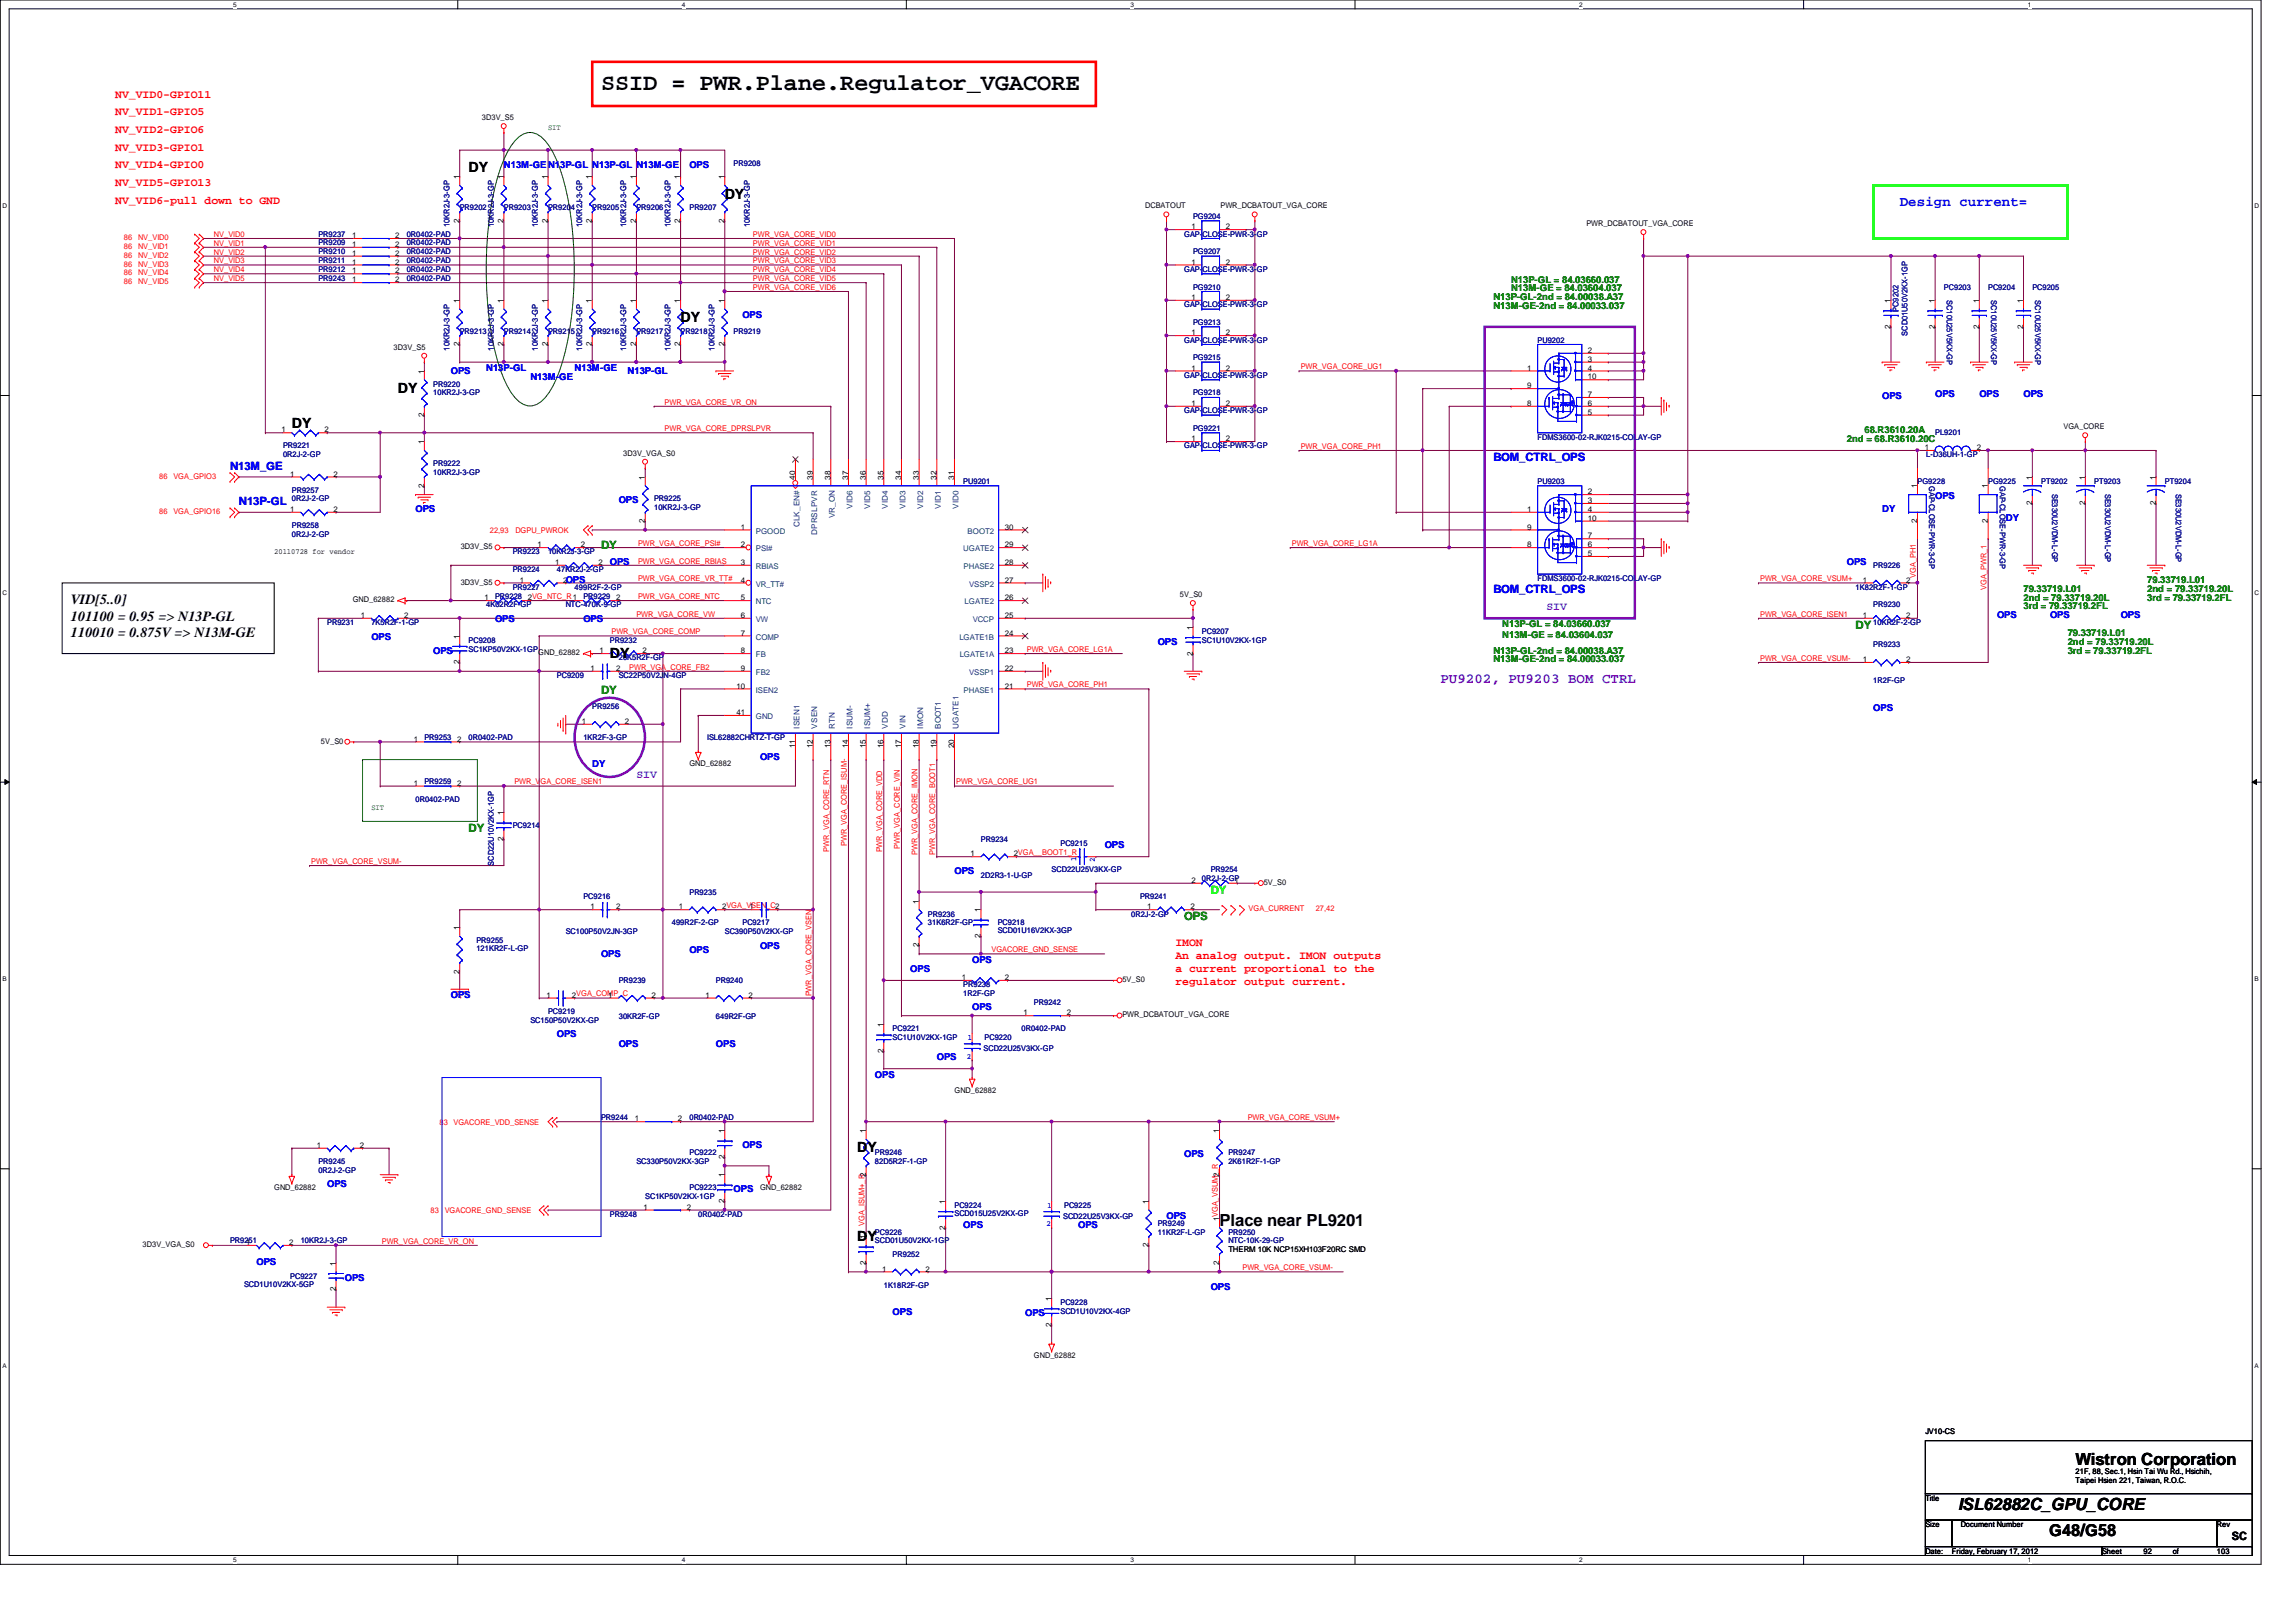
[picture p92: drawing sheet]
<svg xmlns="http://www.w3.org/2000/svg" width="297mm" height="210mm" viewBox="0 0 297 210" stroke-linecap="round" stroke-linejoin="round" font-family="sans-serif">
<defs><g id="words">
<text font-size="3" x="77.8" y="11.7">SSID = PWR.Plane.Regulator_VGACORE</text>
<g font-size="2.2">
<text x="157.8" y="158.6">Place near PL9201</text>
<text x="268.5" y="189.6">Wistron Corporation</text>
<text x="253.3" y="195.4">ISL62882C_GPU_CORE</text>
<text x="265.1" y="198.8">G48/G58</text>
</g>
<g font-size="1.8">
<text x="60.6" y="22.3">DY</text>
<text x="93.8" y="25.7">DY</text>
<text x="88.1" y="41.7">DY</text>
<text x="51.5" y="50.8">DY</text>
<text x="37.8" y="55.4">DY</text>
<text x="9.2" y="78.1">VID[5..0]</text>
<text x="9.2" y="80.3">101100 = 0.95 =&gt; N13P-GL</text>
<text x="9.2" y="82.5">110010 = 0.875V =&gt; N13M-GE</text>
<text x="78.9" y="85.1">DY</text>
<text x="110.9" y="149.1">DY</text>
<text x="110.9" y="160.6">DY</text>
</g>
<text font-size="1.8" fill="#00f" x="245.8" y="26.7">Design current=</text>
<text font-size="1.8" fill="#8000ff" x="186.3" y="88.4">PU9202, PU9203 BOM CTRL</text>
<g font-size="1.5" fill="#f00">
<text x="14.9" y="14.9">NV_VID1-GPIO5</text>
<text x="14.9" y="17.2">NV_VID2-GPIO6</text>
<text x="14.9" y="12.7">NV_VID0-GPIO11</text>
<text x="14.9" y="19.5">NV_VID3-GPIO1</text>
<text x="14.9" y="21.8">NV_VID4-GPIO0</text>
<text x="14.9" y="24.1">NV_VID5-GPIO13</text>
<text x="14.9" y="26.4">NV_VID6-pull down to GND</text>
<text x="152.1" y="122.4">IMON</text>
<text x="152.1" y="124.1">An analog output. IMON outputs</text>
<text x="152.1" y="125.8">a current proportional to the</text>
<text x="152.1" y="127.5">regulator output current.</text>
</g>
<g font-size="1.5" fill="#00f">
<text x="193.2" y="59.6">BOM_CTRL_OPS</text>
<text x="29.8" y="60.8">N13M_GE</text>
<text x="30.9" y="65.4">N13P-GL</text>
<text x="193.2" y="76.8">BOM_CTRL_OPS</text>
</g>
<g font-size="1.5" fill="#008000">
<text x="77.8" y="71.1">DY</text>
<text x="240.1" y="81.4">DY</text>
<text x="77.8" y="89.8">DY</text>
<text x="60.6" y="107.7">DY</text>
<text x="153.2" y="119.1">OPS</text>
</g>
<g font-size="1.5" fill="#8000ff">
<text x="200.1" y="79">SIV</text>
<text x="82.3" y="100.7">SIV</text>
</g>
<text font-size="1.5" fill="#0f0" x="156.6" y="115.7">DY</text>
<text font-size="1.5" x="288.8" y="199.3">SC</text>
<g font-size="1.2" fill="#00f">
<text x="65.2" y="21.7">N13M-GE</text>
<text x="70.9" y="21.7">N13P-GL</text>
<text x="76.6" y="21.7">N13P-GL</text>
<text x="82.3" y="21.7">N13M-GE</text>
<text x="89.2" y="21.7">OPS</text>
<text x="96.1" y="41.1">OPS</text>
<text x="58.3" y="48.3">OPS</text>
<text x="62.9" y="48">N13P-GL</text>
<text x="68.6" y="49.1">N13M-GE</text>
<text x="74.3" y="48">N13M-GE</text>
<text x="81.2" y="48.3">N13P-GL</text>
<text x="243.5" y="51.6">OPS</text>
<text x="250.4" y="51.4">OPS</text>
<text x="256.1" y="51.4">OPS</text>
<text x="261.8" y="51.4">OPS</text>
<text x="80" y="65.2">OPS</text>
<text x="250.4" y="64.6">OPS</text>
<text x="53.8" y="66.3">OPS</text>
<text x="243.5" y="66.3">DY</text>
<text x="259.5" y="67.4">DY</text>
<text x="73.2" y="75.4">OPS</text>
<text x="78.9" y="73.2">OPS</text>
<text x="238.9" y="73.2">OPS</text>
<text x="48" y="82.8">OPS</text>
<text x="64" y="80.5">OPS</text>
<text x="75.5" y="80.5">OPS</text>
<text x="149.8" y="83.4">OPS</text>
<text x="258.4" y="80">OPS</text>
<text x="265.2" y="80">OPS</text>
<text x="274.4" y="80">OPS</text>
<text x="56" y="84.6">OPS</text>
<text x="242.4" y="92">OPS</text>
<text x="76.6" y="99.3">DY</text>
<text x="98.3" y="98.3">OPS</text>
<text x="123.5" y="113.2">OPS</text>
<text x="142.9" y="109.7">OPS</text>
<text x="77.8" y="123.9">OPS</text>
<text x="89.2" y="123.3">OPS</text>
<text x="98.3" y="122.8">OPS</text>
<text x="117.8" y="125.7">OPS</text>
<text x="125.8" y="124.6">OPS</text>
<text x="58.3" y="129.2">OPS</text>
<text x="125.8" y="130.8">OPS</text>
<text x="72" y="134.2">OPS</text>
<text x="80" y="135.5">OPS</text>
<text x="92.6" y="135.5">OPS</text>
<text x="121.2" y="137.2">OPS</text>
<text x="113.2" y="139.4">OPS</text>
<text x="96.1" y="148.6">OPS</text>
<text x="153.2" y="149.7">OPS</text>
<text x="42.3" y="153.6">OPS</text>
<text x="94.9" y="154.3">OPS</text>
<text x="124.6" y="158.9">OPS</text>
<text x="139.5" y="158.9">OPS</text>
<text x="150.9" y="157.7">OPS</text>
<text x="33.2" y="163.7">OPS</text>
<text x="44.6" y="165.7">OPS</text>
<text x="156.6" y="166.9">OPS</text>
<text x="115.5" y="170.2">OPS</text>
<text x="132.6" y="170.3">OPS</text>
</g>
<g font-size="1.2" fill="#008000">
<text x="193.2" y="38.9">N13P-GL-2nd = 84.00038.A37</text>
<text x="193.2" y="40">N13M-GE-2nd = 84.00033.037</text>
<text x="195.5" y="37.7">N13M-GE = 84.03604.037</text>
<text x="195.5" y="36.6">N13P-GL = 84.03660.037</text>
<text x="238.9" y="57.1">2nd = 68.R3610.20C</text>
<text x="241.2" y="56">68.R3610.20A</text>
<text x="261.8" y="76.6">79.33719.L01</text>
<text x="261.8" y="77.7">2nd = 79.33719.20L</text>
<text x="277.8" y="75.4">79.33719.L01</text>
<text x="277.8" y="76.6">2nd = 79.33719.20L</text>
<text x="277.8" y="77.7">3rd = 79.33719.2FL</text>
<text x="194.3" y="81.2">N13P-GL = 84.03660.037</text>
<text x="194.3" y="82.5">N13M-GE = 84.03604.037</text>
<text x="261.8" y="78.9">3rd = 79.33719.2FL</text>
<text x="267.5" y="82.3">79.33719.L01</text>
<text x="267.5" y="83.4">2nd = 79.33719.20L</text>
<text x="193.2" y="84.6">N13P-GL-2nd = 84.00038.A37</text>
<text x="193.2" y="85.7">N13M-GE-2nd = 84.00033.037</text>
<text x="267.5" y="84.6">3rd = 79.33719.2FL</text>
</g>
<g font-size="1">
<text x="62.4" y="15.5">3D3V_S5</text>
<text x="59.4" y="23.2" transform="rotate(-90 59.4 23.2)">1</text>
<text x="65.1" y="23.2" transform="rotate(-90 65.1 23.2)">1</text>
<text x="70.9" y="23.2" transform="rotate(-90 70.9 23.2)">1</text>
<text x="76.6" y="23.2" transform="rotate(-90 76.6 23.2)">1</text>
<text x="82.3" y="23.2" transform="rotate(-90 82.3 23.2)">1</text>
<text x="88" y="23.2" transform="rotate(-90 88 23.2)">1</text>
<text x="93.7" y="23.2" transform="rotate(-90 93.7 23.2)">1</text>
<text x="59.4" y="28.8" transform="rotate(-90 59.4 28.8)">2</text>
<text x="65.1" y="28.8" transform="rotate(-90 65.1 28.8)">2</text>
<text x="70.9" y="28.8" transform="rotate(-90 70.9 28.8)">2</text>
<text x="76.6" y="28.8" transform="rotate(-90 76.6 28.8)">2</text>
<text x="82.3" y="28.8" transform="rotate(-90 82.3 28.8)">2</text>
<text x="88" y="28.8" transform="rotate(-90 88 28.8)">2</text>
<text x="93.7" y="28.8" transform="rotate(-90 93.7 28.8)">2</text>
<text x="148.2" y="27">DCBATOUT</text>
<text x="154.1" y="29.7">1</text>
<text x="157.9" y="27">PWR_DCBATOUT_VGA_CORE</text>
<text x="158.6" y="29.7">2</text>
<text x="205.2" y="29.3">PWR_DCBATOUT_VGA_CORE</text>
<text x="45.5" y="35.4">1</text>
<text x="45.5" y="34.2">1</text>
<text x="45.5" y="32">1</text>
<text x="45.5" y="30.8">1</text>
<text x="45.5" y="33.1">1</text>
<text x="51.1" y="35.4">2</text>
<text x="51.1" y="34.2">2</text>
<text x="51.1" y="32">2</text>
<text x="51.1" y="30.8">2</text>
<text x="51.1" y="33.1">2</text>
<text x="154.1" y="34.2">1</text>
<text x="158.6" y="34.2">2</text>
<text x="45.5" y="36.5">1</text>
<text x="51.1" y="36.5">2</text>
<text x="59.4" y="39.2" transform="rotate(-90 59.4 39.2)">1</text>
<text x="65.1" y="39.2" transform="rotate(-90 65.1 39.2)">1</text>
<text x="70.9" y="39.2" transform="rotate(-90 70.9 39.2)">1</text>
<text x="76.6" y="39.2" transform="rotate(-90 76.6 39.2)">1</text>
<text x="82.3" y="39.2" transform="rotate(-90 82.3 39.2)">1</text>
<text x="88" y="39.2" transform="rotate(-90 88 39.2)">1</text>
<text x="93.7" y="39.2" transform="rotate(-90 93.7 39.2)">1</text>
<text x="154.1" y="38.8">1</text>
<text x="158.6" y="38.8">2</text>
<text x="244.6" y="39.2" transform="rotate(-90 244.6 39.2)">1</text>
<text x="250.3" y="39.2" transform="rotate(-90 250.3 39.2)">1</text>
<text x="256" y="39.2" transform="rotate(-90 256 39.2)">1</text>
<text x="261.7" y="39.2" transform="rotate(-90 261.7 39.2)">1</text>
<text x="50.9" y="45.3">3D3V_S5</text>
<text x="59.4" y="44.8" transform="rotate(-90 59.4 44.8)">2</text>
<text x="65.1" y="44.8" transform="rotate(-90 65.1 44.8)">2</text>
<text x="70.9" y="44.8" transform="rotate(-90 70.9 44.8)">2</text>
<text x="76.6" y="44.8" transform="rotate(-90 76.6 44.8)">2</text>
<text x="82.3" y="44.8" transform="rotate(-90 82.3 44.8)">2</text>
<text x="88" y="44.8" transform="rotate(-90 88 44.8)">2</text>
<text x="93.7" y="44.8" transform="rotate(-90 93.7 44.8)">2</text>
<text x="154.1" y="43.4">1</text>
<text x="154.1" y="48">1</text>
<text x="158.6" y="43.4">2</text>
<text x="158.6" y="48">2</text>
<text x="197.6" y="48">1</text>
<text x="205.4" y="45.7">2</text>
<text x="205.4" y="46.8">3</text>
<text x="205.4" y="48">4</text>
<text x="244.6" y="42.5" transform="rotate(-90 244.6 42.5)">2</text>
<text x="250.3" y="42.5" transform="rotate(-90 250.3 42.5)">2</text>
<text x="256" y="42.5" transform="rotate(-90 256 42.5)">2</text>
<text x="261.7" y="42.5" transform="rotate(-90 261.7 42.5)">2</text>
<text x="54.9" y="54" transform="rotate(-90 54.9 54)">2</text>
<text x="54.9" y="48.3" transform="rotate(-90 54.9 48.3)">1</text>
<text x="154.1" y="52.5">1</text>
<text x="158.6" y="52.5">2</text>
<text x="197.6" y="52.5">8</text>
<text x="197.6" y="50.2">9</text>
<text x="205.4" y="53.7">5</text>
<text x="205.4" y="52.5">6</text>
<text x="205.4" y="51.4">7</text>
<text x="205.4" y="49.1">10</text>
<text x="36.4" y="56">1</text>
<text x="42" y="56">2</text>
<text x="54.9" y="57.5" transform="rotate(-90 54.9 57.5)">1</text>
<text x="80.6" y="59">3D3V_VGA_S0</text>
<text x="154.1" y="57.1">1</text>
<text x="158.6" y="57.1">2</text>
<text x="249" y="58.3">1</text>
<text x="255.7" y="58.3">2</text>
<text x="267" y="55.5">VGA_CORE</text>
<text x="37.5" y="61.7">1</text>
<text x="43.1" y="61.7">2</text>
<text x="54.9" y="63.1" transform="rotate(-90 54.9 63.1)">2</text>
<text x="83.4" y="62.1" transform="rotate(-90 83.4 62.1)">1</text>
<text x="102.9" y="62.1" transform="rotate(-90 102.9 62.1)">40</text>
<text x="105.2" y="62.1" transform="rotate(-90 105.2 62.1)">39</text>
<text x="107.4" y="62.1" transform="rotate(-90 107.4 62.1)">38</text>
<text x="109.7" y="62.1" transform="rotate(-90 109.7 62.1)">37</text>
<text x="112" y="62.1" transform="rotate(-90 112 62.1)">36</text>
<text x="114.3" y="62.1" transform="rotate(-90 114.3 62.1)">35</text>
<text x="116.6" y="62.1" transform="rotate(-90 116.6 62.1)">34</text>
<text x="118.9" y="62.1" transform="rotate(-90 118.9 62.1)">33</text>
<text x="121.2" y="62.1" transform="rotate(-90 121.2 62.1)">32</text>
<text x="123.4" y="62.1" transform="rotate(-90 123.4 62.1)">31</text>
<text x="205.4" y="64">2</text>
<text x="205.4" y="65.1">3</text>
<text x="248" y="63.2" transform="rotate(-90 248 63.2)">1</text>
<text x="257.2" y="63.2" transform="rotate(-90 257.2 63.2)">1</text>
<text x="262.9" y="65.4" transform="rotate(-90 262.9 65.4)">2</text>
<text x="262.9" y="62.1" transform="rotate(-90 262.9 62.1)">1</text>
<text x="269.7" y="65.4" transform="rotate(-90 269.7 65.4)">2</text>
<text x="269.7" y="62.1" transform="rotate(-90 269.7 62.1)">1</text>
<text x="278.9" y="65.4" transform="rotate(-90 278.9 65.4)">2</text>
<text x="278.9" y="62.1" transform="rotate(-90 278.9 62.1)">1</text>
<text x="35.5" y="71.7">20110728 for vendor</text>
<text x="37.5" y="66.3">1</text>
<text x="43.1" y="66.3">2</text>
<text x="59.6" y="71.1">3D3V_S5</text>
<text x="69.6" y="70.8">1</text>
<text x="75.1" y="70.8">2</text>
<text x="83.4" y="67.7" transform="rotate(-90 83.4 67.7)">2</text>
<text x="95.8" y="68.5">1</text>
<text x="95.8" y="70.8">2</text>
<text x="130" y="70.8">29</text>
<text x="130" y="68.5">30</text>
<text x="197.6" y="66.3">1</text>
<text x="197.6" y="70.8">8</text>
<text x="197.6" y="68.5">9</text>
<text x="205.4" y="66.3">4</text>
<text x="205.4" y="72">5</text>
<text x="205.4" y="70.8">6</text>
<text x="205.4" y="69.7">7</text>
<text x="205.4" y="67.4">10</text>
<text x="248" y="67.7" transform="rotate(-90 248 67.7)">2</text>
<text x="257.2" y="67.7" transform="rotate(-90 257.2 67.7)">2</text>
<text x="45.6" y="77.9">GND_62882</text>
<text x="59.6" y="75.6">3D3V_S5</text>
<text x="62.7" y="77.7">1</text>
<text x="67.3" y="75.4">1</text>
<text x="68.3" y="77.7">2VG_NTC_R1</text>
<text x="71.8" y="73.1">1</text>
<text x="72.9" y="75.4">2</text>
<text x="77.4" y="73.1">2</text>
<text x="79.7" y="77.7">2</text>
<text x="95.8" y="73.1">3</text>
<text x="95.8" y="75.4">4</text>
<text x="95.8" y="77.7">5</text>
<text x="130" y="77.7">26</text>
<text x="130" y="75.4">27</text>
<text x="130" y="73.1">28</text>
<text x="152.7" y="77.3">5V_S0</text>
<text x="241" y="75.4">1</text>
<text x="246.6" y="75.4">2</text>
<text x="46.7" y="80">1</text>
<text x="52.3" y="80">2</text>
<text x="59.4" y="82.6" transform="rotate(-90 59.4 82.6)">1</text>
<text x="95.8" y="80">6</text>
<text x="95.8" y="82.3">7</text>
<text x="130" y="82.3">24</text>
<text x="130" y="80">25</text>
<text x="154.3" y="81.5" transform="rotate(-90 154.3 81.5)">1</text>
<text x="241" y="80">1</text>
<text x="246.6" y="80">2</text>
<text x="59.4" y="86" transform="rotate(-90 59.4 86)">2</text>
<text x="69.6" y="84.8">GND_62882</text>
<text x="76.4" y="86.8">1</text>
<text x="77.6" y="84.5">1</text>
<text x="79.7" y="86.8">2</text>
<text x="83.1" y="84.5">2</text>
<text x="95.3" y="89.1">10</text>
<text x="95.8" y="84.5">8</text>
<text x="95.8" y="86.8">9</text>
<text x="130" y="89.1">21</text>
<text x="130" y="86.8">22</text>
<text x="130" y="84.5">23</text>
<text x="154.3" y="84.8" transform="rotate(-90 154.3 84.8)">2</text>
<text x="241" y="85.7">1</text>
<text x="246.6" y="85.7">2</text>
<text x="53.5" y="96">1</text>
<text x="59.1" y="96">2</text>
<text x="75.3" y="93.7">1</text>
<text x="80.9" y="93.7">2</text>
<text x="95.3" y="92.5">41</text>
<text x="41.5" y="96.2">5V_S0</text>
<text x="53.5" y="101.7">1</text>
<text x="59.1" y="101.7">2</text>
<text x="89.2" y="99.2">GND_62882</text>
<text x="102.9" y="96.9" transform="rotate(-90 102.9 96.9)">11</text>
<text x="105.2" y="96.9" transform="rotate(-90 105.2 96.9)">12</text>
<text x="107.4" y="96.9" transform="rotate(-90 107.4 96.9)">13</text>
<text x="109.7" y="96.9" transform="rotate(-90 109.7 96.9)">14</text>
<text x="112" y="96.9" transform="rotate(-90 112 96.9)">15</text>
<text x="114.3" y="96.9" transform="rotate(-90 114.3 96.9)">16</text>
<text x="116.6" y="96.9" transform="rotate(-90 116.6 96.9)">17</text>
<text x="118.9" y="96.9" transform="rotate(-90 118.9 96.9)">18</text>
<text x="121.2" y="96.9" transform="rotate(-90 121.2 96.9)">19</text>
<text x="123.4" y="96.9" transform="rotate(-90 123.4 96.9)">20</text>
<text x="65.1" y="105.5" transform="rotate(-90 65.1 105.5)">1</text>
<text x="65.1" y="108.8" transform="rotate(-90 65.1 108.8)">2</text>
<text x="125.6" y="110.8">1</text>
<text x="131.1" y="110.8">2VGA__BOOT1_R</text>
<text x="76.4" y="117.7">1</text>
<text x="79.7" y="117.7">2</text>
<text x="87.8" y="117.7">1</text>
<text x="93.4" y="117.7">2VGA_VSEN_C2</text>
<text x="97" y="117.7">1</text>
<text x="118.9" y="116.9" transform="rotate(-90 118.9 116.9)">1</text>
<text x="126.9" y="118.1" transform="rotate(-90 126.9 118.1)">1</text>
<text x="148.4" y="117.7">1</text>
<text x="154" y="117.7">2</text>
<text x="154.1" y="114.3">2</text>
<text x="159.7" y="114.3">1</text>
<text x="163.5" y="114.5">5V_S0</text>
<text x="59.4" y="126" transform="rotate(-90 59.4 126)">2</text>
<text x="59.4" y="120.4" transform="rotate(-90 59.4 120.4)">1</text>
<text x="118.9" y="122.6" transform="rotate(-90 118.9 122.6)">2</text>
<text x="126.9" y="121.4" transform="rotate(-90 126.9 121.4)">2</text>
<text x="70.7" y="129.1">1</text>
<text x="74" y="129.1">2VGA_COMP_C</text>
<text x="78.7" y="129.1">1</text>
<text x="84.3" y="129.1">2</text>
<text x="91.3" y="129.1">1</text>
<text x="96.9" y="129.1">2</text>
<text x="124.4" y="126.8">1</text>
<text x="130" y="126.8">2</text>
<text x="132.4" y="131.4">1</text>
<text x="138" y="131.4">2</text>
<text x="145.2" y="131.7">PWR_DCBATOUT_VGA_CORE</text>
<text x="145.2" y="127.1">5V_S0</text>
<text x="114.3" y="136.3" transform="rotate(-90 114.3 136.3)">2</text>
<text x="114.3" y="132.9" transform="rotate(-90 114.3 132.9)">1</text>
<text x="123.5" y="141.5">GND_62882</text>
<text x="41" y="148.5">1</text>
<text x="46.6" y="148.5">2</text>
<text x="82.1" y="145.1">1</text>
<text x="87.7" y="145.1">2</text>
<text x="93.7" y="150" transform="rotate(-90 93.7 150)">2</text>
<text x="93.7" y="146.6" transform="rotate(-90 93.7 146.6)">1</text>
<text x="112" y="146.6" transform="rotate(-90 112 146.6)">1</text>
<text x="157.7" y="146.6" transform="rotate(-90 157.7 146.6)">1</text>
<text x="35.5" y="154.1">GND_62882</text>
<text x="93.7" y="155.7" transform="rotate(-90 93.7 155.7)">2</text>
<text x="93.7" y="152.4" transform="rotate(-90 93.7 152.4)">1</text>
<text x="98.3" y="154.1">GND_62882</text>
<text x="122.3" y="155.8" transform="rotate(-90 122.3 155.8)">1</text>
<text x="148.6" y="155.8" transform="rotate(-90 148.6 155.8)">1</text>
<text x="157.7" y="152.3" transform="rotate(-90 157.7 152.3)">2</text>
<text x="18.5" y="161.4">3D3V_VGA_S0</text>
<text x="31.8" y="161.1">1</text>
<text x="37.4" y="161.1">2</text>
<text x="83.3" y="156.5">1</text>
<text x="88.9" y="156.5">2</text>
<text x="112" y="160.4" transform="rotate(-90 112 160.4)">1</text>
<text x="122.3" y="159.1" transform="rotate(-90 122.3 159.1)">2</text>
<text x="148.6" y="161.4" transform="rotate(-90 148.6 161.4)">2</text>
<text x="157.7" y="158.1" transform="rotate(-90 157.7 158.1)">1VGA_VSUM-_R</text>
<text x="43.4" y="167.1" transform="rotate(-90 43.4 167.1)">2</text>
<text x="43.4" y="163.8" transform="rotate(-90 43.4 163.8)">1</text>
<text x="112" y="163.7" transform="rotate(-90 112 163.7)">2</text>
<text x="114.1" y="164.5">1</text>
<text x="119.7" y="164.5">2</text>
<text x="157.7" y="163.7" transform="rotate(-90 157.7 163.7)">2</text>
<text x="158.9" y="162.1">THERM 10K NCP15XH103F20RC SMD</text>
<text x="136" y="171.7" transform="rotate(-90 136 171.7)">2</text>
<text x="136" y="168.4" transform="rotate(-90 136 168.4)">1</text>
<text x="133.8" y="175.8">GND_62882</text>
<text x="249.1" y="185.6">JV10-CS</text>
<text x="268.5" y="190.8">21F, 88, Sec.1, Hsin Tai Wu Rd., Hsichih,</text>
<text x="268.5" y="191.9">Taipei Hsien 221, Taiwan, R.O.C.</text>
<text x="249.1" y="194.2">Title</text>
<text x="249.1" y="197.6">Size</text>
<text x="253.7" y="197.6">Document Number</text>
<text x="286.8" y="197.6">Rev</text>
<text x="249.1" y="201">Date:</text>
<text x="252.5" y="201">Friday, February 17, 2012</text>
<text x="271.9" y="201">Sheet</text>
<text x="277.3" y="201.1">92</text>
<text x="281.1" y="201">of</text>
<text x="286.8" y="201">103</text>
</g>
<g font-size="1" fill="#004000">
<text x="70.9" y="16.8">SIT</text>
<text x="48" y="104.9">SIT</text>
</g>
<g font-size="1" fill="#000080">
<text x="94.9" y="21.5">PR9208</text>
<text x="58.2" y="29.4" transform="rotate(-90 58.2 29.4)">10KR2J-3-GP</text>
<text x="59.5" y="27.2">PR9202</text>
<text x="63.9" y="29.4" transform="rotate(-90 63.9 29.4)">10KR2J-3-GP</text>
<text x="65.2" y="27.2">PR9203</text>
<text x="69.6" y="29.4" transform="rotate(-90 69.6 29.4)">10KR2J-3-GP</text>
<text x="70.9" y="27.2">PR9204</text>
<text x="75.3" y="29.4" transform="rotate(-90 75.3 29.4)">10KR2J-3-GP</text>
<text x="76.6" y="27.2">PR9205</text>
<text x="81" y="29.4" transform="rotate(-90 81 29.4)">10KR2J-3-GP</text>
<text x="82.3" y="27.2">PR9206</text>
<text x="86.7" y="29.4" transform="rotate(-90 86.7 29.4)">10KR2J-3-GP</text>
<text x="89.2" y="27.2">PR9207</text>
<text x="97" y="29.4" transform="rotate(-90 97 29.4)">10KR2J-3-GP</text>
<text x="154.3" y="28.3">PG9204</text>
<text x="41.2" y="35.2">PR9212</text>
<text x="41.2" y="34">PR9211</text>
<text x="41.2" y="31.7">PR9209</text>
<text x="41.2" y="30.6">PR9237</text>
<text x="41.2" y="32.9">PR9210</text>
<text x="52.6" y="35.2">0R0402-PAD</text>
<text x="52.6" y="34">0R0402-PAD</text>
<text x="52.6" y="31.7">0R0402-PAD</text>
<text x="52.6" y="30.6">0R0402-PAD</text>
<text x="52.6" y="32.9">0R0402-PAD</text>
<text x="153.2" y="35.2">GAP-CLOSE-PWR-3-GP</text>
<text x="153.2" y="30.6">GAP-CLOSE-PWR-3-GP</text>
<text x="154.3" y="32.9">PG9207</text>
<text x="41.2" y="36.3">PR9243</text>
<text x="52.6" y="36.3">0R0402-PAD</text>
<text x="153.2" y="39.8">GAP-CLOSE-PWR-3-GP</text>
<text x="154.3" y="37.5">PG9210</text>
<text x="245.6" y="40.3" transform="rotate(-90 245.6 40.3)">PC9202</text>
<text x="251.5" y="37.5">PC9203</text>
<text x="251.9" y="38.9" transform="rotate(90 251.9 38.9)">SC10U25V5KX-GP</text>
<text x="257.2" y="37.5">PC9204</text>
<text x="257.6" y="38.9" transform="rotate(90 257.6 38.9)">SC10U25V5KX-GP</text>
<text x="262.9" y="37.5">PC9205</text>
<text x="263.3" y="38.9" transform="rotate(90 263.3 38.9)">SC10U25V5KX-GP</text>
<text x="58.2" y="45.4" transform="rotate(-90 58.2 45.4)">10KR2J-3-GP</text>
<text x="59.5" y="43.2">PR9213</text>
<text x="63.9" y="45.4" transform="rotate(-90 63.9 45.4)">10KR2J-3-GP</text>
<text x="65.2" y="43.2">PR9214</text>
<text x="69.6" y="45.4" transform="rotate(-90 69.6 45.4)">10KR2J-3-GP</text>
<text x="70.9" y="43.2">PR9215</text>
<text x="75.3" y="45.4" transform="rotate(-90 75.3 45.4)">10KR2J-3-GP</text>
<text x="76.6" y="43.2">PR9216</text>
<text x="81" y="45.4" transform="rotate(-90 81 45.4)">10KR2J-3-GP</text>
<text x="82.3" y="43.2">PR9217</text>
<text x="86.7" y="45.4" transform="rotate(-90 86.7 45.4)">10KR2J-3-GP</text>
<text x="88.1" y="43.2">PR9218</text>
<text x="92.5" y="45.4" transform="rotate(-90 92.5 45.4)">10KR2J-3-GP</text>
<text x="94.9" y="43.2">PR9219</text>
<text x="153.2" y="44.3">GAP-CLOSE-PWR-3-GP</text>
<text x="154.3" y="42">PG9213</text>
<text x="154.3" y="46.6">PG9215</text>
<text x="198.9" y="44.3">PU9202</text>
<text x="246.8" y="43.4" transform="rotate(-90 246.8 43.4)">SCD01U50V2KX-1GP</text>
<text x="56" y="50">PR9220</text>
<text x="56" y="51.2">10KR2J-3-GP</text>
<text x="153.2" y="53.5">GAP-CLOSE-PWR-3-GP</text>
<text x="153.2" y="48.9">GAP-CLOSE-PWR-3-GP</text>
<text x="154.3" y="51.2">PG9218</text>
<text x="36.6" y="58">PR9221</text>
<text x="36.6" y="59.2">0R2J-2-GP</text>
<text x="153.2" y="58">GAP-CLOSE-PWR-3-GP</text>
<text x="154.3" y="55.8">PG9221</text>
<text x="198.9" y="56.9">FDMS3600-02-RJK0215-COLAY-GP</text>
<text x="249.2" y="59.2">L-D36UH-1-GP</text>
<text x="250.4" y="56.3">PL9201</text>
<text x="37.8" y="63.8">PR9257</text>
<text x="37.8" y="64.9">0R2J-2-GP</text>
<text x="56" y="60.3">PR9222</text>
<text x="56" y="61.5">10KR2J-3-GP</text>
<text x="84.6" y="64.9">PR9225</text>
<text x="124.6" y="62.6">PU9201</text>
<text x="198.9" y="62.6">PU9203</text>
<text x="248.1" y="62.6">PG9228</text>
<text x="249.6" y="62.9" transform="rotate(90 249.6 62.9)">GAP-CLOSE-PWR-3-GP</text>
<text x="257.2" y="62.6">PG9225</text>
<text x="258.7" y="62.9" transform="rotate(90 258.7 62.9)">GAP-CLOSE-PWR-3-GP</text>
<text x="264.1" y="62.6">PT9202</text>
<text x="265.5" y="63.9" transform="rotate(90 265.5 63.9)">SE330U2VDM-L-GP</text>
<text x="270.9" y="62.6">PT9203</text>
<text x="272.4" y="63.9" transform="rotate(90 272.4 63.9)">SE330U2VDM-L-GP</text>
<text x="280.1" y="62.6">PT9204</text>
<text x="281.5" y="63.9" transform="rotate(90 281.5 63.9)">SE330U2VDM-L-GP</text>
<text x="37.8" y="68.3">PR9258</text>
<text x="37.8" y="69.5">0R2J-2-GP</text>
<text x="66.3" y="71.8">PR9223</text>
<text x="70.9" y="71.8">10KR2J-3-GP</text>
<text x="84.6" y="66">10KR2J-3-GP</text>
<text x="64" y="77.5">PR9228</text>
<text x="66.3" y="74">PR9224</text>
<text x="66.3" y="76.3">PR9227</text>
<text x="72" y="74">47KR2J-2-GP</text>
<text x="74.3" y="76.3">499R2F-2-GP</text>
<text x="75.5" y="77.5">PR9229</text>
<text x="198.9" y="75.2">FDMS3600-02-RJK0215-COLAY-GP</text>
<text x="240.1" y="76.3">1K82R2F-1-GP</text>
<text x="242.4" y="73.5">PR9226</text>
<text x="42.3" y="80.9">PR9231</text>
<text x="48" y="80.9">7K5R2F-1-GP</text>
<text x="60.6" y="83.2">PC9208</text>
<text x="62.9" y="78.6">4K02R2F-GP</text>
<text x="73.2" y="78.6">NTC-470K-9-GP</text>
<text x="78.9" y="83.2">PR9232</text>
<text x="155.5" y="82">PC9207</text>
<text x="155.5" y="83.2">SC1U10V2KX-1GP</text>
<text x="242.4" y="83.8">PR9233</text>
<text x="242.4" y="78.6">PR9230</text>
<text x="242.4" y="80.9">10KR2F-2-GP</text>
<text x="60.6" y="84.3">SC1KP50V2KX-1GP</text>
<text x="72" y="87.8">PC9209</text>
<text x="80" y="87.8">SC22P50V2JN-4GP</text>
<text x="80" y="85.5">20K5R2F-GP</text>
<text x="242.4" y="88.4">1R2F-GP</text>
<text x="54.9" y="95.8">PR9253</text>
<text x="60.6" y="95.8">0R0402-PAD</text>
<text x="75.5" y="95.8">1KR2F-3-GP</text>
<text x="76.6" y="91.8">PR9256</text>
<text x="91.5" y="95.8">ISL62882CHRTZ-T-GP</text>
<text x="54.9" y="101.5">PR9259</text>
<text x="53.8" y="103.8">0R0402-PAD</text>
<text x="66.3" y="107.2">PC9214</text>
<text x="63.9" y="112" transform="rotate(-90 63.9 112)">SCD22U10V2KX-1GP</text>
<text x="126.9" y="108.9">PR9234</text>
<text x="126.9" y="113.6">2D2R3-1-U-GP</text>
<text x="136.1" y="112.9">SCD22U25V3KX-GP</text>
<text x="137.2" y="109.5">PC9215</text>
<text x="156.6" y="112.9">PR9254</text>
<text x="75.5" y="116.3">PC9216</text>
<text x="86.9" y="119.8">499R2F-2-GP</text>
<text x="89.2" y="115.8">PR9235</text>
<text x="96.1" y="119.8">PC9217</text>
<text x="120.1" y="118.6">PR9236</text>
<text x="120.1" y="119.8">31K6R2F-GP</text>
<text x="129.1" y="119.8">PC9218</text>
<text x="146.3" y="118.6">0R2J-2-GP</text>
<text x="147.5" y="116.3">PR9241</text>
<text x="155.5" y="114">0R2J-2-GP</text>
<text x="61.6" y="122">PR9255</text>
<text x="61.6" y="123.1">121KR2F-L-GP</text>
<text x="73.2" y="120.9">SC100P50V2JN-3GP</text>
<text x="93.8" y="120.9">SC390P50V2KX-GP</text>
<text x="129.1" y="120.8">SCD01U16V2KX-3GP</text>
<text x="70.9" y="131.2">PC9219</text>
<text x="80" y="127.2">PR9239</text>
<text x="80" y="131.9">30KR2F-GP</text>
<text x="92.6" y="127.2">PR9240</text>
<text x="92.6" y="131.9">649R2F-GP</text>
<text x="124.6" y="127.8">PR9238</text>
<text x="124.6" y="128.9">1R2F-GP</text>
<text x="133.8" y="130">PR9242</text>
<text x="68.6" y="132.3">SC150P50V2KX-GP</text>
<text x="115.5" y="133.5">PC9221</text>
<text x="115.5" y="134.6">SC1U10V2KX-1GP</text>
<text x="127.3" y="136">SCD22U25V3KX-GP</text>
<text x="127.4" y="134.6">PC9220</text>
<text x="132.2" y="133.5">0R0402-PAD</text>
<text x="77.8" y="144.9">PR9244</text>
<text x="89.2" y="149.5">PC9222</text>
<text x="89.2" y="144.9">0R0402-PAD</text>
<text x="113.2" y="149.5">PR9246</text>
<text x="158.9" y="149.5">PR9247</text>
<text x="41.2" y="150.6">PR9245</text>
<text x="41.2" y="151.8">0R2J-2-GP</text>
<text x="82.3" y="150.6">SC330P50V2KX-3GP</text>
<text x="83.5" y="155.2">SC1KP50V2KX-1GP</text>
<text x="89.2" y="154.1">PC9223</text>
<text x="113.2" y="150.6">82D5R2F-1-GP</text>
<text x="158.9" y="150.6">2K61R2F-1-GP</text>
<text x="29.8" y="160.9">PR9251</text>
<text x="38.9" y="160.9">10KR2J-3-GP</text>
<text x="78.9" y="157.5">PR9248</text>
<text x="90.3" y="157.5">0R0402-PAD</text>
<text x="113.2" y="159.8">PC9226</text>
<text x="113.2" y="160.9">SCD01U50V2KX-1GP</text>
<text x="123.5" y="156.3">PC9224</text>
<text x="123.5" y="157.4">SCD015U25V2KX-GP</text>
<text x="137.5" y="157.7">SCD22U25V3KX-GP</text>
<text x="137.7" y="156.3">PC9225</text>
<text x="149.8" y="158.6">PR9249</text>
<text x="149.8" y="159.8">11KR2F-L-GP</text>
<text x="158.9" y="159.8">PR9250</text>
<text x="158.9" y="160.9">NTC-10K-29-GP</text>
<text x="31.6" y="166.5">SCD1U10V2KX-5GP</text>
<text x="37.5" y="165.5">PC9227</text>
<text x="114.3" y="166.6">1K18R2F-GP</text>
<text x="115.5" y="162.6">PR9252</text>
<text x="137.2" y="168.9">PC9228</text>
<text x="137.2" y="170.1">SCD1U10V2KX-4GP</text>
</g>
<g font-size="1" fill="#f00">
<text x="16" y="34.5">86</text>
<text x="16" y="35.6">86</text>
<text x="16" y="31.1">86</text>
<text x="16" y="32.2">86</text>
<text x="16" y="33.4">86</text>
<text x="17.9" y="34.5">NV_VID3</text>
<text x="17.9" y="35.6">NV_VID4</text>
<text x="17.9" y="31.1">NV_VID0</text>
<text x="17.9" y="32.2">NV_VID1</text>
<text x="17.9" y="33.4">NV_VID2</text>
<text x="27.7" y="30.6">NV_VID0</text>
<text x="27.7" y="32.9">NV_VID2</text>
<text x="27.7" y="35.2">NV_VID4</text>
<text x="27.7" y="34.1">NV_VID3</text>
<text x="27.7" y="31.8">NV_VID1</text>
<text x="97.4" y="30.6">PWR_VGA_CORE_VID0</text>
<text x="97.4" y="34.1">PWR_VGA_CORE_VID3</text>
<text x="97.4" y="35.2">PWR_VGA_CORE_VID4</text>
<text x="97.4" y="31.8">PWR_VGA_CORE_VID1</text>
<text x="97.4" y="32.9">PWR_VGA_CORE_VID2</text>
<text x="16" y="36.8">86</text>
<text x="17.9" y="36.8">NV_VID5</text>
<text x="27.7" y="36.4">NV_VID5</text>
<text x="97.4" y="37.5">PWR_VGA_CORE_VID6</text>
<text x="97.4" y="36.4">PWR_VGA_CORE_VID5</text>
<text x="168.3" y="47.8">PWR_VGA_CORE_UG1</text>
<text x="86" y="52.4">PWR_VGA_CORE_VR_ON</text>
<text x="86" y="55.8">PWR_VGA_CORE_DPRSLPVR</text>
<text x="168.3" y="58.1">PWR_VGA_CORE_PH1</text>
<text x="20.6" y="61.9">86</text>
<text x="22.4" y="61.9">VGA_GPIO3</text>
<text x="20.6" y="66.5">86</text>
<text x="22.4" y="66.5">VGA_GPIO16</text>
<text x="63.4" y="69">22,93</text>
<text x="66.7" y="69">DGPU_PWROK</text>
<text x="82.5" y="70.7">PWR_VGA_CORE_PSI#</text>
<text x="167.1" y="70.7">PWR_VGA_CORE_LG1A</text>
<text x="82.5" y="72.9">PWR_VGA_CORE_RBIAS</text>
<text x="82.5" y="77.5">PWR_VGA_CORE_NTC</text>
<text x="82.5" y="75.2">PWR_VGA_CORE_VR_TT#</text>
<text x="227.7" y="75.2">PWR_VGA_CORE_VSUM+</text>
<text x="247.9" y="74.8" transform="rotate(-90 247.9 74.8)">VGA_PH1</text>
<text x="257" y="76.4" transform="rotate(-90 257 76.4)">VGA_PWR_1</text>
<text x="79.1" y="82.1">PWR_VGA_CORE_COMP</text>
<text x="82.3" y="79.8">PWR_VGA_CORE_VW</text>
<text x="227.7" y="79.8">PWR_VGA_CORE_ISEN1</text>
<text x="81.4" y="86.7">PWR_VGA_CORE_FB2</text>
<text x="132.8" y="84.4">PWR_VGA_CORE_LG1A</text>
<text x="132.8" y="88.9">PWR_VGA_CORE_PH1</text>
<text x="227.7" y="85.5">PWR_VGA_CORE_VSUM-</text>
<text x="66.5" y="101.5">PWR_VGA_CORE_ISEN1</text>
<text x="123.7" y="101.5">PWR_VGA_CORE_UG1</text>
<text x="40.3" y="111.8">PWR_VGA_CORE_VSUM-</text>
<text x="107.3" y="110.2" transform="rotate(-90 107.3 110.2)">PWR_VGA_CORE_RTN</text>
<text x="109.6" y="109.5" transform="rotate(-90 109.6 109.5)">PWR_VGA_CORE_ISUM-</text>
<text x="114.1" y="110.3" transform="rotate(-90 114.1 110.3)">PWR_VGA_CORE_VDD</text>
<text x="116.4" y="109.9" transform="rotate(-90 116.4 109.9)">PWR_VGA_CORE_VIN</text>
<text x="118.7" y="110.7" transform="rotate(-90 118.7 110.7)">PWR_VGA_CORE_IMON</text>
<text x="121" y="110.7" transform="rotate(-90 121 110.7)">PWR_VGA_CORE_BOOT1</text>
<text x="161.5" y="117.9">VGA_CURRENT</text>
<text x="170.2" y="117.9">27,42</text>
<text x="128.3" y="123.2">VGACORE_GND_SENSE</text>
<text x="105" y="128.9" transform="rotate(-90 105 128.9)">PWR_VGA_CORE_VSEN</text>
<text x="56.9" y="145.6">83</text>
<text x="58.7" y="145.6">VGACORE_VDD_SENSE</text>
<text x="161.4" y="144.9">PWR_VGA_CORE_VSUM+</text>
<text x="49.4" y="161">PWR_VGA_CORE_VR_ON</text>
<text x="55.7" y="157">83</text>
<text x="57.5" y="157">VGACORE_GND_SENSE</text>
<text x="111.8" y="158.7" transform="rotate(-90 111.8 158.7)">VGA_ISUM+_R2</text>
<text x="160.7" y="164.4">PWR_VGA_CORE_VSUM-</text>
</g>
<g font-size="1" fill="#004080">
<text x="110.3" y="65.8" transform="rotate(-90 110.3 65.8)">VID6</text>
<text x="112.6" y="65.8" transform="rotate(-90 112.6 65.8)">VID5</text>
<text x="114.8" y="65.8" transform="rotate(-90 114.8 65.8)">VID4</text>
<text x="117.1" y="65.8" transform="rotate(-90 117.1 65.8)">VID3</text>
<text x="119.4" y="65.8" transform="rotate(-90 119.4 65.8)">VID2</text>
<text x="121.7" y="65.8" transform="rotate(-90 121.7 65.8)">VID1</text>
<text x="124" y="65.8" transform="rotate(-90 124 65.8)">VID0</text>
<text x="97.8" y="69">PGOOD</text>
<text x="97.8" y="71.3">PSI#</text>
<text x="103.4" y="68.2" transform="rotate(-90 103.4 68.2)">CLK_EN#</text>
<text x="105.7" y="69.2" transform="rotate(-90 105.7 69.2)">DPRSLPVR</text>
<text x="108" y="67.1" transform="rotate(-90 108 67.1)">VR_ON</text>
<text x="124.6" y="71.3">UGATE2</text>
<text x="125.2" y="69">BOOT2</text>
<text x="97.8" y="73.6">RBIAS</text>
<text x="97.8" y="75.9">VR_TT#</text>
<text x="124.7" y="73.6">PHASE2</text>
<text x="125.4" y="75.9">VSSP2</text>
<text x="97.8" y="78.2">NTC</text>
<text x="97.8" y="80.5">VW</text>
<text x="97.8" y="82.8">COMP</text>
<text x="124.1" y="82.8">LGATE1B</text>
<text x="124.8" y="78.2">LGATE2</text>
<text x="125.9" y="80.5">VCCP</text>
<text x="97.8" y="85">FB</text>
<text x="97.8" y="87.3">FB2</text>
<text x="97.8" y="89.6">ISEN2</text>
<text x="124.2" y="85">LGATE1A</text>
<text x="124.7" y="89.6">PHASE1</text>
<text x="125.4" y="87.3">VSSP1</text>
<text x="97.8" y="93">GND</text>
<text x="103.4" y="94.3" transform="rotate(-90 103.4 94.3)">ISEN1</text>
<text x="105.7" y="94.3" transform="rotate(-90 105.7 94.3)">VSEN</text>
<text x="108" y="94.3" transform="rotate(-90 108 94.3)">RTN</text>
<text x="110.3" y="94.3" transform="rotate(-90 110.3 94.3)">ISUM-</text>
<text x="112.6" y="94.3" transform="rotate(-90 112.6 94.3)">ISUM+</text>
<text x="114.8" y="94.3" transform="rotate(-90 114.8 94.3)">VDD</text>
<text x="117.1" y="94.3" transform="rotate(-90 117.1 94.3)">VIN</text>
<text x="119.4" y="94.3" transform="rotate(-90 119.4 94.3)">IMON</text>
<text x="121.7" y="94.3" transform="rotate(-90 121.7 94.3)">BOOT1</text>
<text x="124" y="94.3" transform="rotate(-90 124 94.3)">UGATE1</text>
</g>
<g font-size="1" fill="#00f">
<text x="139.2" y="111.5" transform="rotate(-90 139.2 111.5)">1</text>
<text x="141.6" y="111.5" transform="rotate(-90 141.6 111.5)">2</text>
<text x="125.1" y="137">2</text>
<text x="125.2" y="134.6">1</text>
<text x="135.4" y="158.7">2</text>
<text x="135.5" y="156.3">1</text>
</g>
<g font-size=".8">
<text x="30.2" y=".9">5</text>
<text x="88.2" y=".9">4</text>
<text x="146.3" y=".9">3</text>
<text x="204.3" y=".9">2</text>
<text x="262.3" y=".9">1</text>
<text x=".3" y="26.9">D</text>
<text x="291.7" y="26.9">D</text>
<text x=".3" y="77">C</text>
<text x="291.7" y="77">C</text>
<text x=".3" y="127">B</text>
<text x="291.7" y="127">B</text>
<text x=".3" y="177">A</text>
<text x="291.7" y="177">A</text>
<text x="30.2" y="202.2">5</text>
<text x="88.2" y="202.2">4</text>
<text x="146.3" y="202.2">3</text>
<text x="204.3" y="202.2">2</text>
<text x="262.3" y="202.2">1</text>
</g>
</g></defs>
<path d="M0 0h292.5v202.4h-292.5zM1.2 1.1h290.2v200.2h-290.2z" fill="none" stroke="#000" stroke-width=".13"/>
<g fill="#fff">
<path d="M30.2 .1h.4v1h-.4z"/>
<path d="M30.2 201.4h.4v1h-.4z"/>
</g>
<path d="M59.2 0v1.1M59.2 201.3v1.1" fill="none" stroke="#000" stroke-width=".13"/>
<g fill="#fff">
<path d="M88.2 .1h.5v1h-.5z"/>
<path d="M88.2 201.4h.5v1h-.5z"/>
</g>
<path d="M117.3 0v1.1M117.3 201.3v1.1" fill="none" stroke="#000" stroke-width=".13"/>
<g fill="#fff">
<path d="M146.3 .1h.4v1h-.4z"/>
<path d="M146.3 201.4h.4v1h-.4z"/>
</g>
<path d="M175.3 0v1.1M175.3 201.3v1.1" fill="none" stroke="#000" stroke-width=".13"/>
<g fill="#fff">
<path d="M204.3 .1h.5v1h-.5z"/>
<path d="M204.3 201.4h.5v1h-.5z"/>
</g>
<path d="M233.3 0v1.1M233.3 201.3v1.1" fill="none" stroke="#000" stroke-width=".13"/>
<g fill="#fff">
<path d="M262.3 .1h.5v1h-.5z"/>
<path d="M262.3 201.4h.5v1h-.5z"/>
<path d="M.3 26.2h.6v.9h-.6z"/>
<path d="M291.7 26.2h.6v.9h-.6z"/>
<path d="M.3 76.2h.6v.9h-.6z"/>
<path d="M291.7 76.2h.6v.9h-.6z"/>
</g>
<path d="M0 51.2h1.2M291.4 51.2h1.1" fill="none" stroke="#000" stroke-width=".13"/>
<g fill="#fff">
<path d="M.3 126.2h.6v1h-.6z"/>
<path d="M291.7 126.2h.5v1h-.5z"/>
</g>
<path d="M0 101.2h1.2M.6 100.9l.6 .3-.6 .3zM291.4 101.2l.5-.3v.6zM291.4 101.2h1.1" fill="none" stroke="#000" stroke-width=".13"/>
<path d="M.6 100.9l.6 .3-.6 .3zM291.4 101.2l.5-.3v.6z" fill="#000"/>
<g fill="#fff">
<path d="M.3 176.3h.6v.9h-.6z"/>
<path d="M291.7 176.3h.5v.9h-.5z"/>
</g>
<path d="M0 151.3h1.2M291.4 151.3h1.1" fill="none" stroke="#000" stroke-width=".13"/>
<path d="M26.3 30.9h.1M26.3 30.9h19.5M59.5 30.9h.1M59.5 30.9h64M278.9 65.2h.1M278.9 65.2v8" fill="none" stroke="#800040" stroke-width=".13"/>
<path d="M59.3 30.7h.3v.3h-.2h-.1z" fill-rule="evenodd" fill="#f0f"/>
<path d="M59.3 30.7h.3v.3h-.2h-.1z" fill="none" stroke="#f0f" stroke-width=".13"/>
<path d="M218.4 33.1h.1M218.4 33.1h26.2M85.8 93.7h.1M85.8 93.7v24" fill="none" stroke="#800040" stroke-width=".13"/>
<path d="M85.6 117.6h.3v.2l-.2 .1-.1-.1z" fill-rule="evenodd" fill="#f0f"/>
<path d="M85.6 117.6h.3v.2l-.2 .1-.1-.1z" fill="none" stroke="#f0f" stroke-width=".13"/>
<path d="M85.6 93.6h.3v.2l-.2 .1-.1-.1z" fill-rule="evenodd" fill="#f0f"/>
<path d="M85.6 93.6h.3v.2l-.2 .1-.1-.1z" fill="none" stroke="#f0f" stroke-width=".13"/>
<path d="M76.6 28.6h.1M76.6 28.6v5.7" fill="none" stroke="#800040" stroke-width=".13"/>
<path d="M76.5 34.1h.2v.3l-.1 .1-.1-.1z" fill-rule="evenodd" fill="#f0f"/>
<path d="M76.5 34.1h.2v.3l-.1 .1-.1-.1z" fill="none" stroke="#f0f" stroke-width=".13"/>
<path d="M76.6 19.4h.1M76.6 19.4h5.7v3.5M88 19.4h.1M88 19.4h5.8v3.5M82.3 22.9h.1M93.8 22.9h.1M70.9 44.6h.1M70.9 44.6v2.3" fill="none" stroke="#800040" stroke-width=".13"/>
<path d="M76.5 19.3h.2v.2l-.1 .1-.1-.1z" fill-rule="evenodd" fill="#f0f"/>
<path d="M76.5 19.3h.2v.2l-.1 .1-.1-.1z" fill="none" stroke="#f0f" stroke-width=".13"/>
<path d="M65.2 17.1h.1M65.2 17.1v2.3M51.5 33.1h.1M51.5 33.1h19.4M65.2 32h.1M65.2 32v6.9" fill="none" stroke="#800040" stroke-width=".13"/>
<path d="M70.7 33h.3v.2l-.1 .1-.2-.1z" fill-rule="evenodd" fill="#f0f"/>
<path d="M70.7 33h.3v.2l-.1 .1-.2-.1z" fill="none" stroke="#f0f" stroke-width=".13"/>
<path d="M82.3 38.9h.1M82.3 35.4v3.5M88 36.6h.1M88 36.6v2.3M93.8 44.6h.1M93.8 46.9h.1M93.8 44.6v3.4M58.3 77.7h.1M58.3 77.7h4.6M187.5 70.9h.1M187.5 70.9h8" fill="none" stroke="#800040" stroke-width=".13"/>
<path d="M87.9 36.4h.3v.3h-.2h-.1z" fill-rule="evenodd" fill="#f0f"/>
<path d="M87.9 36.4h.3v.3h-.2h-.1z" fill="none" stroke="#f0f" stroke-width=".13"/>
<path d="M70.9 46.9h.1M76.6 44.6h.1M76.6 44.6v2.3h-5.7" fill="none" stroke="#800040" stroke-width=".13"/>
<path d="M76.5 46.7h.2v.3h-.1h-.1z" fill-rule="evenodd" fill="#f0f"/>
<path d="M76.5 46.7h.2v.3h-.1h-.1z" fill="none" stroke="#f0f" stroke-width=".13"/>
<path d="M70.7 46.7h.3v.3h-.1h-.2z" fill-rule="evenodd" fill="#f0f"/>
<path d="M70.7 46.7h.3v.3h-.1h-.2z" fill="none" stroke="#f0f" stroke-width=".13"/>
<path d="M65.2 19.4h.1M65.2 19.4h5.7v3.5M70.9 22.9h.1" fill="none" stroke="#800040" stroke-width=".13"/>
<path d="M65 19.3h.3v.2l-.2 .1-.1-.1z" fill-rule="evenodd" fill="#f0f"/>
<path d="M65 19.3h.3v.2l-.2 .1-.1-.1z" fill="none" stroke="#f0f" stroke-width=".13"/>
<path d="M93.8 28.6h.1M93.8 28.6v9.1" fill="none" stroke="#800040" stroke-width=".13"/>
<path d="M93.6 37.6h.3v.2l-.2 .1-.1-.1z" fill-rule="evenodd" fill="#f0f"/>
<path d="M93.6 37.6h.3v.2l-.2 .1-.1-.1z" fill="none" stroke="#f0f" stroke-width=".13"/>
<g fill="none" stroke="#800040" stroke-width=".13">
<path d="M82.3 19.4h.1M82.3 19.4h5.7v3.5M26.3 33.1h.1M26.3 35.4h.1M26.3 34.3h.1M26.3 33.1h19.5M26.3 35.4h19.5M26.3 34.3h19.5M34.3 32h.1M34.3 32h11.5M88 22.9h.1M88 44.6h.1"/>
<path d="M88 44.6v2.3"/>
</g>
<path d="M87.9 19.3h.3v.2l-.2 .1-.1-.1z" fill-rule="evenodd" fill="#f0f"/>
<path d="M87.9 19.3h.3v.2l-.2 .1-.1-.1z" fill="none" stroke="#f0f" stroke-width=".13"/>
<path d="M82.2 19.3h.2v.2l-.1 .1-.1-.1z" fill-rule="evenodd" fill="#f0f"/>
<path d="M82.2 19.3h.2v.2l-.1 .1-.1-.1z" fill="none" stroke="#f0f" stroke-width=".13"/>
<path d="M70.9 19.4h.1M70.9 19.4h5.7v3.5M76.6 22.9h.1M65.2 44.6h.1M65.2 44.6v2.3M82.3 44.6h.1M82.3 44.6v2.3" fill="none" stroke="#800040" stroke-width=".13"/>
<path d="M70.7 19.3h.3v.2l-.1 .1-.2-.1z" fill-rule="evenodd" fill="#f0f"/>
<path d="M70.7 19.3h.3v.2l-.1 .1-.2-.1z" fill="none" stroke="#f0f" stroke-width=".13"/>
<g fill="none" stroke="#800040" stroke-width=".13">
<path d="M59.5 19.4h.1M59.5 19.4v3.5M59.5 19.4h5.7v3.5M59.5 22.9h.1M65.2 22.9h.1M70.9 28.6h.1M70.9 33.1h.1M70.9 28.6v10.3M76.6 34.3h.1M76.6 34.3v4.6M93.8 37.7h.1M93.8 37.7v1.2"/>
<path d="M59.5 44.6h.1M59.5 44.6v2.3M58.3 73.2h.1M58.3 73.2h13.7"/>
</g>
<path d="M93.6 37.6h.3v.2l-.2 .1-.1-.1z" fill-rule="evenodd" fill="#f0f"/>
<path d="M93.6 37.6h.3v.2l-.2 .1-.1-.1z" fill="none" stroke="#f0f" stroke-width=".13"/>
<g fill="none" stroke="#800040" stroke-width=".13">
<path d="M51.5 34.3h.1M51.5 34.3h65.1M59.5 28.6h.1M59.5 28.6v2.3M65.2 32h.1M65.2 32h56M76.6 34.3h.1M82.3 35.4h.1M82.3 35.4h32M114.3 35.4h.1M114.3 35.4v24M80 86.9h.1"/>
<path d="M80 86.9h13.8M118.9 123.4h.1M118.9 123.4h8M46.9 148.6h.1M46.9 148.6h3.4M50.3 148.6h.1M50.3 148.6v3.4"/>
</g>
<path d="M65 31.8h.3v.3l-.2 .1-.1-.1z" fill-rule="evenodd" fill="#f0f"/>
<path d="M65 31.8h.3v.3l-.2 .1-.1-.1z" fill="none" stroke="#f0f" stroke-width=".13"/>
<path d="M51.5 35.4h.1M51.5 35.4h30.8" fill="none" stroke="#800040" stroke-width=".13"/>
<path d="M82.2 35.3h.2v.2l-.1 .1-.1-.1z" fill-rule="evenodd" fill="#f0f"/>
<path d="M82.2 35.3h.2v.2l-.1 .1-.1-.1z" fill="none" stroke="#f0f" stroke-width=".13"/>
<g fill="none" stroke="#800040" stroke-width=".13">
<path d="M93.8 37.7h.1M93.8 37.7h16M54.9 56h.1M54.9 56h50.3M84.6 52.6h.1M84.6 52.6h22.9M107.5 52.6h.1M107.5 52.6v6.8M248.1 75.4h.1M248.1 75.4v4.6h-1.2M52.6 80h.1M52.6 80h6.9"/>
<path d="M59.5 96h.1M59.5 96h28.5M69.8 86.9h.1M69.8 82.3h.1M69.8 86.9h6.8M69.8 82.3v4.6M154.3 84.6h.1M154.3 84.6v2.3M246.9 80h.1M40 112h.1M40 112h25.2"/>
</g>
<path d="M247.9 75.3h.3v.2l-.2 .1-.1-.1z" fill-rule="evenodd" fill="#f0f"/>
<path d="M247.9 75.3h.3v.2l-.2 .1-.1-.1z" fill="none" stroke="#f0f" stroke-width=".13"/>
<path d="M114.3 138.3h.1M114.3 138.3h11.5" fill="none" stroke="#800040" stroke-width=".13"/>
<path d="M125.6 138.1h.3v.3l-.2 .1-.1-.1z" fill-rule="evenodd" fill="#f0f"/>
<path d="M125.6 138.1h.3v.3l-.2 .1-.1-.1z" fill="none" stroke="#f0f" stroke-width=".13"/>
<path d="M85.8 117.7h.1M85.8 117.7v11.5M157.8 145.2h.1M157.8 145.2h14.8M157.8 145.2v1.1" fill="none" stroke="#800040" stroke-width=".13"/>
<path d="M85.6 129h.3v.3h-.2h-.1z" fill-rule="evenodd" fill="#f0f"/>
<path d="M85.6 129h.3v.3h-.2h-.1z" fill="none" stroke="#f0f" stroke-width=".13"/>
<path d="M85.6 117.6h.3v.2l-.2 .1-.1-.1z" fill-rule="evenodd" fill="#f0f"/>
<path d="M85.6 117.6h.3v.2l-.2 .1-.1-.1z" fill="none" stroke="#f0f" stroke-width=".13"/>
<path d="M65.2 46.9h.1M65.2 46.9h5.7" fill="none" stroke="#800040" stroke-width=".13"/>
<path d="M65 46.7h.3v.3h-.2h-.1z" fill-rule="evenodd" fill="#f0f"/>
<path d="M65 46.7h.3v.3h-.2h-.1z" fill="none" stroke="#f0f" stroke-width=".13"/>
<path d="M82.3 46.9h.1M82.3 46.9h5.7" fill="none" stroke="#800040" stroke-width=".13"/>
<path d="M87.9 46.7h.3v.3h-.2h-.1z" fill-rule="evenodd" fill="#f0f"/>
<path d="M87.9 46.7h.3v.3h-.2h-.1z" fill="none" stroke="#f0f" stroke-width=".13"/>
<path d="M82.2 46.7h.2v.3h-.1h-.1z" fill-rule="evenodd" fill="#f0f"/>
<path d="M82.2 46.7h.2v.3h-.1h-.1z" fill="none" stroke="#f0f" stroke-width=".13"/>
<path d="M76.6 46.9h.1M76.6 46.9h5.7" fill="none" stroke="#800040" stroke-width=".13"/>
<path d="M82.2 46.7h.2v.3h-.1h-.1z" fill-rule="evenodd" fill="#f0f"/>
<path d="M82.2 46.7h.2v.3h-.1h-.1z" fill="none" stroke="#f0f" stroke-width=".13"/>
<path d="M76.5 46.7h.2v.3h-.1h-.1z" fill-rule="evenodd" fill="#f0f"/>
<path d="M76.5 46.7h.2v.3h-.1h-.1z" fill="none" stroke="#f0f" stroke-width=".13"/>
<path d="M88 46.9h.1M88 46.9h5.8" fill="none" stroke="#800040" stroke-width=".13"/>
<path d="M93.6 46.7h.3v.3h-.2h-.1z" fill-rule="evenodd" fill="#f0f"/>
<path d="M93.6 46.7h.3v.3h-.2h-.1z" fill="none" stroke="#f0f" stroke-width=".13"/>
<path d="M87.9 46.7h.3v.3h-.2h-.1z" fill-rule="evenodd" fill="#f0f"/>
<path d="M87.9 46.7h.3v.3h-.2h-.1z" fill="none" stroke="#f0f" stroke-width=".13"/>
<path d="M59.5 46.9h.1M59.5 46.9h5.7M118.9 122.3h.1M118.9 122.3v1.1M126.9 123.4h.1M126.9 123.4h16" fill="none" stroke="#800040" stroke-width=".13"/>
<path d="M126.8 123.3h.2v.2l-.1 .1-.1-.1z" fill-rule="evenodd" fill="#f0f"/>
<path d="M126.8 123.3h.2v.2l-.1 .1-.1-.1z" fill="none" stroke="#f0f" stroke-width=".13"/>
<path d="M227.5 75.4h.1M227.5 75.4h13.7M114.3 126.9h.1M114.3 126.9v5.7M112.1 152h.1M112.1 152v8M148.6 145.2h.1M148.6 145.2h9.2" fill="none" stroke="#800040" stroke-width=".13"/>
<path d="M157.6 145h.3v.3h-.2h-.1z" fill-rule="evenodd" fill="#f0f"/>
<path d="M157.6 145h.3v.3h-.2h-.1z" fill="none" stroke="#f0f" stroke-width=".13"/>
<path d="M148.5 145h.2v.3h-.1h-.1z" fill-rule="evenodd" fill="#f0f"/>
<path d="M148.5 145h.2v.3h-.1h-.1z" fill="none" stroke="#f0f" stroke-width=".13"/>
<g fill="none" stroke="#800040" stroke-width=".13">
<path d="M83.5 60.6h.1M83.5 60.6v1.1M109.8 98.3h.1M109.8 98.3v66.3M126.9 115.4h.1M126.9 115.4v2.3M141.8 117.7h.1M141.8 117.7h6.8M74.3 129.2h.1M74.3 129.2h4.6M72 145.2h.1M72 145.2h10.3"/>
<path d="M136.1 145.2h.1M136.1 145.2h12.5M148.6 145.2h.1M148.6 145.2v10.2M120.1 164.6h.1M120.1 164.6h2.2"/>
</g>
<path d="M122.2 164.4h.3v.3l-.2 .1-.1-.1z" fill-rule="evenodd" fill="#f0f"/>
<path d="M122.2 164.4h.3v.3l-.2 .1-.1-.1z" fill="none" stroke="#f0f" stroke-width=".13"/>
<path d="M54.9 56h.1M54.9 56v1.1M76.6 68.6h.1M76.6 68.6h6.9M93.8 117.7h.1M93.8 117.7h3.4M138.3 131.4h.1M138.3 131.4h5.8" fill="none" stroke="#800040" stroke-width=".13"/>
<path d="M83.3 68.4h.3v.3h-.2h-.1z" fill-rule="evenodd" fill="#f0f"/>
<path d="M83.3 68.4h.3v.3h-.2h-.1z" fill="none" stroke="#f0f" stroke-width=".13"/>
<path d="M107.5 98.3h.1M107.5 98.3v58.3h-13.7M93.8 156.6h.1" fill="none" stroke="#800040" stroke-width=".13"/>
<path d="M93.6 156.4h.3v.3l-.2 .1-.1-.1z" fill-rule="evenodd" fill="#f0f"/>
<path d="M93.6 156.4h.3v.3l-.2 .1-.1-.1z" fill="none" stroke="#f0f" stroke-width=".13"/>
<g fill="none" stroke="#800040" stroke-width=".13">
<path d="M70.9 33.1h.1M70.9 33.1h48M88 28.6h.1M88 28.6v8M118.9 33.1h.1M118.9 33.1v26.3M65.2 70.9h.1M65.2 70.9h4.6M68.6 77.7h.1M68.6 77.7h5.7M49.2 96h.1M49.2 96h4.6"/>
<path d="M59.5 85.7h.1M59.5 85.7v1.2M154.3 80h.1M154.3 80v1.2M141.8 114.3h.1M141.8 114.3h12.5M114.3 136h.1M114.3 136v2.3M125.8 138.3h.1M125.8 138.3v1.1M122.3 145.2h.1M122.3 145.2h13.8"/>
<path d="M27.5 161.2h.1M27.5 161.2h4.5M112.1 163.4h.1M112.1 163.4v1.2"/>
</g>
<path d="M135.9 145h.3v.3h-.2h-.1z" fill-rule="evenodd" fill="#f0f"/>
<path d="M135.9 145h.3v.3h-.2h-.1z" fill="none" stroke="#f0f" stroke-width=".13"/>
<path d="M122.2 145h.3v.3h-.2h-.1z" fill-rule="evenodd" fill="#f0f"/>
<path d="M122.2 145h.3v.3h-.2h-.1z" fill="none" stroke="#f0f" stroke-width=".13"/>
<g fill="none" stroke="#800040" stroke-width=".13">
<path d="M88 36.6h.1M88 36.6h24.1M112.1 36.6h.1M112.1 36.6v22.8M88 89.2h.1M88 89.2h5.8M227.5 85.7h.1M227.5 85.7h13.7M105.2 117.7h.1M105.2 117.7v11.5M37.8 148.6h.1M37.8 148.6h3.4"/>
<path d="M37.8 148.6v3.4M122.3 145.2h.1M122.3 145.2v10.2M43.5 161.2h.1M43.5 166.9h.1M43.5 161.2v2.2M43.5 166.9v2.3"/>
</g>
<path d="M105 117.6h.3v.2l-.1 .1-.2-.1z" fill-rule="evenodd" fill="#f0f"/>
<path d="M105 117.6h.3v.2l-.1 .1-.2-.1z" fill="none" stroke="#f0f" stroke-width=".13"/>
<path d="M34.3 32h.1M34.3 32v24M59.5 30.9h.1M59.5 30.9v8" fill="none" stroke="#800040" stroke-width=".13"/>
<path d="M34.2 31.8h.2v.3l-.1 .1-.1-.1z" fill-rule="evenodd" fill="#f0f"/>
<path d="M34.2 31.8h.2v.3l-.1 .1-.1-.1z" fill="none" stroke="#f0f" stroke-width=".13"/>
<path d="M34.3 56h.1M34.3 56h2.3M116.6 98.3h.1M116.6 98.3v33.1M65.2 101.7h.1M65.2 101.7h37.7" fill="none" stroke="#800040" stroke-width=".13"/>
<path d="M65 101.6h.3v.2l-.2 .1-.1-.1z" fill-rule="evenodd" fill="#f0f"/>
<path d="M65 101.6h.3v.2l-.2 .1-.1-.1z" fill="none" stroke="#f0f" stroke-width=".13"/>
<path d="M102.9 98.3h.1M102.9 98.3v3.4M93.8 145.2h.1M93.8 145.2v1.1" fill="none" stroke="#800040" stroke-width=".13"/>
<path d="M93.6 145h.3v.3h-.2h-.1z" fill-rule="evenodd" fill="#f0f"/>
<path d="M93.6 145h.3v.3h-.2h-.1z" fill="none" stroke="#f0f" stroke-width=".13"/>
<g fill="none" stroke="#800040" stroke-width=".13">
<path d="M54.9 53.7h.1M54.9 53.7v2.3M105.2 56h.1M105.2 56v3.4M69.8 82.3h.1M69.8 82.3h24M114.3 98.3h.1M114.3 98.3v28.6M59.5 101.7h.1M59.5 101.7h5.7M65.2 101.7h.1M65.2 101.7v3.5"/>
<path d="M154.3 117.7h.1M154.3 117.7h3.5M97.2 129.2h.1M97.2 129.2h8M114.3 126.9h.1M114.3 126.9h10.3M126.9 121.2h.1M126.9 121.2v2.2M157.8 152h.1M157.8 152v5.7M136.1 171.4h.1M136.1 171.4v2.3"/>
</g>
<path d="M114.2 126.7h.3v.3h-.2h-.1z" fill-rule="evenodd" fill="#f0f"/>
<path d="M114.2 126.7h.3v.3h-.2h-.1z" fill="none" stroke="#f0f" stroke-width=".13"/>
<path d="M59.5 80h.1M59.5 80h34.3M100.6 117.7h.1M100.6 117.7h4.6M136.1 164.6h.1M136.1 164.6v3.4" fill="none" stroke="#800040" stroke-width=".13"/>
<path d="M59.3 79.9h.3v.2l-.2 .1-.1-.1z" fill-rule="evenodd" fill="#f0f"/>
<path d="M59.3 79.9h.3v.2l-.2 .1-.1-.1z" fill="none" stroke="#f0f" stroke-width=".13"/>
<path d="M148.6 161.2h.1M148.6 164.6h.1M148.6 161.2v3.4M148.6 164.6h9.2" fill="none" stroke="#800040" stroke-width=".13"/>
<path d="M157.6 164.4h.3v.3l-.2 .1-.1-.1z" fill-rule="evenodd" fill="#f0f"/>
<path d="M157.6 164.4h.3v.3l-.2 .1-.1-.1z" fill="none" stroke="#f0f" stroke-width=".13"/>
<path d="M148.5 164.4h.2v.3l-.1 .1-.1-.1z" fill-rule="evenodd" fill="#f0f"/>
<path d="M148.5 164.4h.2v.3l-.1 .1-.1-.1z" fill="none" stroke="#f0f" stroke-width=".13"/>
<path d="M83.5 67.4h.1M83.5 68.6h.1M83.5 67.4v1.2M83.5 68.6h10.3M112.1 98.3h.1M112.1 98.3v46.9M131.5 110.9h.1M131.5 110.9h6.8" fill="none" stroke="#800040" stroke-width=".13"/>
<path d="M111.9 145h.3v.3h-.2h-.1z" fill-rule="evenodd" fill="#f0f"/>
<path d="M111.9 145h.3v.3h-.2h-.1z" fill="none" stroke="#f0f" stroke-width=".13"/>
<g fill="none" stroke="#800040" stroke-width=".13">
<path d="M123.5 30.9h.1M123.5 30.9v28.5M54.9 46.9h.1M54.9 46.9v1.1M150.9 52.6h.1M150.9 57.1h.1M150.9 52.6v4.5M150.9 57.1h1.2M54.9 62.9h.1M54.9 62.9v1.1M41.2 86.9h.1M41.2 86.9h18.3"/>
<path d="M65.2 108.6h.1M65.2 108.6v3.4M126.9 115.4h.1M126.9 115.4h14.9M141.8 115.4h.1M141.8 115.4v2.3M69.8 129.2h.1M69.8 129.2h1.1M85.8 129.2h.1M85.8 129.2h5.7M125.8 137.2h.1M125.8 137.2v1.1"/>
<path d="M88 145.2h.1M88 145.2h5.8M122.3 158.9h.1M122.3 158.9v5.7"/>
</g>
<path d="M141.6 115.3h.3v.2l-.2 .1-.1-.1z" fill-rule="evenodd" fill="#f0f"/>
<path d="M141.6 115.3h.3v.2l-.2 .1-.1-.1z" fill="none" stroke="#f0f" stroke-width=".13"/>
<path d="M126.8 115.3h.2v.2l-.1 .1-.1-.1z" fill-rule="evenodd" fill="#f0f"/>
<path d="M126.8 115.3h.2v.2l-.1 .1-.1-.1z" fill="none" stroke="#f0f" stroke-width=".13"/>
<path d="M116.6 34.3h.1M116.6 34.3v25.1M150.9 48h.1M150.9 48v4.6M180.6 48h.1M180.6 48h14.9" fill="none" stroke="#800040" stroke-width=".13"/>
<path d="M150.8 52.4h.2v.3h-.1h-.1z" fill-rule="evenodd" fill="#f0f"/>
<path d="M150.8 52.4h.2v.3h-.1h-.1z" fill="none" stroke="#f0f" stroke-width=".13"/>
<path d="M150.8 47.8h.2v.3l-.1 .1-.1-.1z" fill-rule="evenodd" fill="#f0f"/>
<path d="M150.8 47.8h.2v.3l-.1 .1-.1-.1z" fill="none" stroke="#f0f" stroke-width=".13"/>
<path d="M212.6 52.6h.1M212.6 52.6v1.1" fill="none" stroke="#800040" stroke-width=".13"/>
<path d="M212.5 52.4h.2v.3h-.1h-.1z" fill-rule="evenodd" fill="#f0f"/>
<path d="M212.5 52.4h.2v.3h-.1h-.1z" fill="none" stroke="#f0f" stroke-width=".13"/>
<path d="M269.8 57.1h.1M269.8 57.1v1.2" fill="none" stroke="#800040" stroke-width=".13"/>
<path d="M269.6 58.1h.3v.3l-.2 .1-.1-.1z" fill-rule="evenodd" fill="#f0f"/>
<path d="M269.6 58.1h.3v.3l-.2 .1-.1-.1z" fill="none" stroke="#f0f" stroke-width=".13"/>
<path d="M160.1 114.3h.1M160.1 114.3h2.2M93.8 145.2h.1M93.8 150.9h.1M93.8 145.2h11.4M93.8 150.9h5.7" fill="none" stroke="#800040" stroke-width=".13"/>
<path d="M93.6 150.7h.3v.3h-.2h-.1z" fill-rule="evenodd" fill="#f0f"/>
<path d="M93.6 150.7h.3v.3h-.2h-.1z" fill="none" stroke="#f0f" stroke-width=".13"/>
<path d="M262.9 58.3h.1M262.9 58.3h6.9M262.9 65.2h.1M262.9 65.2v8M269.8 65.2h.1M269.8 65.2v8" fill="none" stroke="#800040" stroke-width=".13"/>
<path d="M262.8 58.1h.2v.3l-.1 .1-.1-.1z" fill-rule="evenodd" fill="#f0f"/>
<path d="M262.8 58.1h.2v.3l-.1 .1-.1-.1z" fill="none" stroke="#f0f" stroke-width=".13"/>
<g fill="none" stroke="#800040" stroke-width=".13">
<path d="M244.6 33.1h.1M244.6 33.1v5.8M244.6 33.1h5.8M256.1 33.1h.1M256.1 33.1v5.8M261.8 33.1h.1M261.8 33.1v5.8M161.2 57.1h.1M162.3 52.6h.1M162.3 52.6v4.5h-1.1M244.6 42.3h.1M244.6 42.3v4.6"/>
<path d="M248.1 58.3h.1M248.1 58.3v2.3M256.1 42.3h.1M256.1 42.3v4.6M132.6 75.4h.1M132.6 75.4h2.3M154.3 78.9h.1M154.3 78.9v1.1M246.9 75.4h.1M246.9 75.4h1.2M148.6 89.2h.1M148.6 89.2v21.7h-6.8"/>
<path d="M80 117.7h.1M80 117.7h5.8M141.8 110.9h.1M93.8 149.7h.1M93.8 149.7v1.2M99.5 152h.1M99.5 150.9v1.1"/>
</g>
<path d="M244.5 33h.3v.2l-.2 .1-.1-.1z" fill-rule="evenodd" fill="#f0f"/>
<path d="M244.5 33h.3v.2l-.2 .1-.1-.1z" fill="none" stroke="#f0f" stroke-width=".13"/>
<path d="M256.1 33.1h.1M256.1 33.1h5.7M250.4 42.3h.1M250.4 42.3v4.6" fill="none" stroke="#800040" stroke-width=".13"/>
<path d="M255.9 33h.3v.2l-.2 .1-.1-.1z" fill-rule="evenodd" fill="#f0f"/>
<path d="M255.9 33h.3v.2l-.2 .1-.1-.1z" fill="none" stroke="#f0f" stroke-width=".13"/>
<g fill="none" stroke="#800040" stroke-width=".13">
<path d="M250.4 33.1h.1M250.4 33.1v5.8M150.9 52.6h.1M150.9 52.6h1.2M248.1 58.3h.1M248.1 58.3h1.1M261.8 42.3h.1M261.8 42.3v4.6M262.9 58.3h.1M262.9 58.3v3.4M269.8 58.3h.1M269.8 58.3v3.4"/>
<path d="M65.2 75.4h.1M65.2 75.4h2.3M77.8 73.2h.1M77.8 73.2h16M118.9 98.3h.1M118.9 98.3v17.1M132.6 86.9h.1M132.6 86.9h2.3M70.9 156.6h.1M70.9 156.6h12.6M89.2 156.6h.1M89.2 156.6h4.6"/>
<path d="M93.8 150.9h.1M93.8 150.9v1.1"/>
</g>
<path d="M247.9 58.1h.3v.3l-.2 .1-.1-.1z" fill-rule="evenodd" fill="#f0f"/>
<path d="M247.9 58.1h.3v.3l-.2 .1-.1-.1z" fill="none" stroke="#f0f" stroke-width=".13"/>
<g fill="none" stroke="#800040" stroke-width=".13">
<path d="M256.1 58.3h.1M256.1 58.3h1.1M257.2 58.3h.1M257.2 58.3v2.3M248.1 69.7h.1M248.1 69.7v5.7M257.2 69.7h.1M257.2 69.7v16M132.6 84.6h.1M132.6 80h.1M132.6 84.6h12.6M132.6 80h21.7"/>
<path d="M121.2 110.9h.1M121.2 110.9h4.6M84.6 129.2h.1M84.6 129.2h1.2"/>
</g>
<path d="M154.2 79.9h.3v.2l-.2 .1-.1-.1z" fill-rule="evenodd" fill="#f0f"/>
<path d="M154.2 79.9h.3v.2l-.2 .1-.1-.1z" fill="none" stroke="#f0f" stroke-width=".13"/>
<path d="M212.6 30.9h.1M212.6 30.9v2.2M161.2 52.6h.1M162.3 48h.1M162.3 48v4.6h-1.1" fill="none" stroke="#800040" stroke-width=".13"/>
<path d="M162.2 52.4h.3v.3h-.2h-.1z" fill-rule="evenodd" fill="#f0f"/>
<path d="M162.2 52.4h.3v.3h-.2h-.1z" fill="none" stroke="#f0f" stroke-width=".13"/>
<path d="M162.2 47.8h.3v.3l-.2 .1-.1-.1z" fill-rule="evenodd" fill="#f0f"/>
<path d="M162.2 47.8h.3v.3l-.2 .1-.1-.1z" fill="none" stroke="#f0f" stroke-width=".13"/>
<path d="M58.3 73.2h.1M58.3 73.2v4.5M75.5 70.9h.1M75.5 70.9h18.3M118.9 115.4h.1M118.9 115.4h8" fill="none" stroke="#800040" stroke-width=".13"/>
<path d="M58.2 77.6h.2v.2l-.1 .1-.1-.1z" fill-rule="evenodd" fill="#f0f"/>
<path d="M58.2 77.6h.2v.2l-.1 .1-.1-.1z" fill="none" stroke="#f0f" stroke-width=".13"/>
<g fill="none" stroke="#800040" stroke-width=".13">
<path d="M52.6 77.7h.1M52.6 77.7h5.7M80 77.7h.1M80 77.7h13.8M41.2 80h.1M41.2 80h5.7M41.2 80v6.9M76.6 84.6h.1M76.6 84.6h1.2M123.5 98.3h.1M123.5 98.3v3.4M85.8 117.7h.1"/>
<path d="M85.8 117.7h2.2M136.1 164.6h.1M136.1 164.6h12.5"/>
</g>
<path d="M135.9 164.4h.3v.3l-.2 .1-.1-.1z" fill-rule="evenodd" fill="#f0f"/>
<path d="M135.9 164.4h.3v.3l-.2 .1-.1-.1z" fill="none" stroke="#f0f" stroke-width=".13"/>
<path d="M136.1 158.9h.1M136.1 158.9v5.7" fill="none" stroke="#800040" stroke-width=".13"/>
<path d="M135.9 164.4h.3v.3l-.2 .1-.1-.1z" fill-rule="evenodd" fill="#f0f"/>
<path d="M135.9 164.4h.3v.3l-.2 .1-.1-.1z" fill="none" stroke="#f0f" stroke-width=".13"/>
<path d="M257.2 58.3h.1M257.2 58.3h5.7M83.5 84.6h.1M83.5 84.6h2.3M246.9 85.7h.1M246.9 85.7h10.3M37.8 161.2h.1M37.8 161.2h5.7" fill="none" stroke="#800040" stroke-width=".13"/>
<path d="M257.1 58.1h.2v.3l-.1 .1-.1-.1z" fill-rule="evenodd" fill="#f0f"/>
<path d="M257.1 58.1h.2v.3l-.1 .1-.1-.1z" fill="none" stroke="#f0f" stroke-width=".13"/>
<path d="M150.9 34.3h.1M150.9 34.3v4.6M109.8 164.6h.1M109.8 164.6h2.3" fill="none" stroke="#800040" stroke-width=".13"/>
<path d="M150.8 34.1h.2v.3l-.1 .1-.1-.1z" fill-rule="evenodd" fill="#f0f"/>
<path d="M150.8 34.1h.2v.3l-.1 .1-.1-.1z" fill="none" stroke="#f0f" stroke-width=".13"/>
<path d="M150.9 29.7h.1M150.9 29.7v4.6" fill="none" stroke="#800040" stroke-width=".13"/>
<path d="M150.8 29.6h.2v.2l-.1 .1-.1-.1z" fill-rule="evenodd" fill="#f0f"/>
<path d="M150.8 29.6h.2v.2l-.1 .1-.1-.1z" fill="none" stroke="#f0f" stroke-width=".13"/>
<path d="M162.3 43.4h.1M162.3 43.4v4.6" fill="none" stroke="#800040" stroke-width=".13"/>
<path d="M162.2 43.3h.3v.2l-.2 .1-.1-.1z" fill-rule="evenodd" fill="#f0f"/>
<path d="M162.2 43.3h.3v.2l-.2 .1-.1-.1z" fill="none" stroke="#f0f" stroke-width=".13"/>
<path d="M150.9 29.7h.1M150.9 34.3h.1M150.9 38.9h.1M150.9 34.3h1.2M150.9 29.7h1.2M150.9 38.9h1.2M161.2 34.3h.1M162.3 29.7h.1M162.3 29.7v4.6h-1.1M161.2 48h.1M161.2 48h1.1" fill="none" stroke="#800040" stroke-width=".13"/>
<path d="M162.2 29.6h.3v.2l-.2 .1-.1-.1z" fill-rule="evenodd" fill="#f0f"/>
<path d="M162.2 29.6h.3v.2l-.2 .1-.1-.1z" fill="none" stroke="#f0f" stroke-width=".13"/>
<path d="M162.3 38.9h.1M162.3 38.9v4.5" fill="none" stroke="#800040" stroke-width=".13"/>
<path d="M162.2 38.7h.3v.3h-.2h-.1z" fill-rule="evenodd" fill="#f0f"/>
<path d="M162.2 38.7h.3v.3h-.2h-.1z" fill="none" stroke="#f0f" stroke-width=".13"/>
<path d="M162.3 34.3h.1M162.3 34.3v4.6" fill="none" stroke="#800040" stroke-width=".13"/>
<path d="M162.2 34.1h.3v.3l-.2 .1-.1-.1z" fill-rule="evenodd" fill="#f0f"/>
<path d="M162.2 34.1h.3v.3l-.2 .1-.1-.1z" fill="none" stroke="#f0f" stroke-width=".13"/>
<path d="M150.9 28.6h.1M150.9 28.6v1.1M161.2 38.9h.1M161.2 38.9h1.1M150.9 48h.1M150.9 43.4h.1M150.9 43.4v4.6M150.9 48h1.2M161.2 43.4h.1M161.2 43.4h1.1" fill="none" stroke="#800040" stroke-width=".13"/>
<path d="M150.8 43.3h.2v.2l-.1 .1-.1-.1z" fill-rule="evenodd" fill="#f0f"/>
<path d="M150.8 43.3h.2v.2l-.1 .1-.1-.1z" fill="none" stroke="#f0f" stroke-width=".13"/>
<path d="M150.9 38.9h.1M150.9 38.9v4.5M161.2 29.7h.1M162.3 28.6h.1M162.3 28.6v1.1h-1.1M150.9 43.4h.1M150.9 43.4h1.2" fill="none" stroke="#800040" stroke-width=".13"/>
<path d="M150.8 38.7h.2v.3h-.1h-.1z" fill-rule="evenodd" fill="#f0f"/>
<path d="M150.8 38.7h.2v.3h-.1h-.1z" fill="none" stroke="#f0f" stroke-width=".13"/>
<path d="M109.8 37.7h.1M109.8 37.7v21.7M85.8 84.6h.1M85.8 84.6h8M88 89.2h.1M88 89.2v6.8M121.2 98.3h.1M121.2 98.3v12.6" fill="none" stroke="#800040" stroke-width=".13"/>
<path d="M85.6 84.4h.3v.3l-.2 .1-.1-.1z" fill-rule="evenodd" fill="#f0f"/>
<path d="M85.6 84.4h.3v.3l-.2 .1-.1-.1z" fill="none" stroke="#f0f" stroke-width=".13"/>
<path d="M69.8 86.9h.1M69.8 86.9v30.8M90.3 92.6h.1M90.3 92.6v4.6M90.3 92.6h3.5M227.5 80h.1M227.5 80h13.7M112.1 145.2h.1M112.1 145.2h10.2M112.1 145.2v1.1" fill="none" stroke="#800040" stroke-width=".13"/>
<path d="M69.6 117.6h.3v.2l-.2 .1-.1-.1z" fill-rule="evenodd" fill="#f0f"/>
<path d="M69.6 117.6h.3v.2l-.2 .1-.1-.1z" fill="none" stroke="#f0f" stroke-width=".13"/>
<path d="M69.6 86.7h.3v.3h-.2h-.1z" fill-rule="evenodd" fill="#f0f"/>
<path d="M69.6 86.7h.3v.3h-.2h-.1z" fill="none" stroke="#f0f" stroke-width=".13"/>
<path d="M26.3 32h.1M26.3 32h8M59.5 86.9h.1M59.5 86.9h10.3M105.2 98.3h.1M105.2 98.3v19.4M122.3 164.6h.1M122.3 164.6h13.8" fill="none" stroke="#800040" stroke-width=".13"/>
<path d="M59.3 86.7h.3v.3h-.2h-.1z" fill-rule="evenodd" fill="#f0f"/>
<path d="M59.3 86.7h.3v.3h-.2h-.1z" fill="none" stroke="#f0f" stroke-width=".13"/>
<path d="M250.4 33.1h.1M250.4 33.1h5.7M157.8 163.4h.1M157.8 164.6h.1M157.8 163.4v1.2M157.8 164.6h16" fill="none" stroke="#800040" stroke-width=".13"/>
<path d="M250.2 33h.3v.2l-.2 .1-.1-.1z" fill-rule="evenodd" fill="#f0f"/>
<path d="M250.2 33h.3v.2l-.2 .1-.1-.1z" fill="none" stroke="#f0f" stroke-width=".13"/>
<path d="M118.9 115.4h.1M118.9 115.4v1.2" fill="none" stroke="#800040" stroke-width=".13"/>
<path d="M118.8 115.3h.2v.2l-.1 .1-.1-.1z" fill-rule="evenodd" fill="#f0f"/>
<path d="M118.8 115.3h.2v.2l-.1 .1-.1-.1z" fill="none" stroke="#f0f" stroke-width=".13"/>
<path d="M51.5 32h.1M51.5 32h13.7M65.2 32h.1M65.2 28.6v3.4M121.2 32h.1M121.2 32v27.4M93.8 155.4h.1M93.8 155.4v1.2M112.1 164.6h.1M112.1 164.6h2.2" fill="none" stroke="#800040" stroke-width=".13"/>
<path d="M111.9 164.4h.3v.3l-.2 .1-.1-.1z" fill-rule="evenodd" fill="#f0f"/>
<path d="M111.9 164.4h.3v.3l-.2 .1-.1-.1z" fill="none" stroke="#f0f" stroke-width=".13"/>
<path d="M49.2 56h.1M49.2 56h5.7" fill="none" stroke="#800040" stroke-width=".13"/>
<path d="M54.7 55.8h.3v.3l-.1 .1-.2-.1z" fill-rule="evenodd" fill="#f0f"/>
<path d="M54.7 55.8h.3v.3l-.1 .1-.2-.1z" fill="none" stroke="#f0f" stroke-width=".13"/>
<path d="M73.2 75.4h.1M73.2 75.4h20.6M116.6 131.4h.1M116.6 131.4h9.2M125.8 131.4h.1M125.8 131.4v2.3M130.3 126.9h.1M130.3 126.9h13.8" fill="none" stroke="#800040" stroke-width=".13"/>
<path d="M125.6 131.3h.3v.2l-.2 .1-.1-.1z" fill-rule="evenodd" fill="#f0f"/>
<path d="M125.6 131.3h.3v.2l-.2 .1-.1-.1z" fill="none" stroke="#f0f" stroke-width=".13"/>
<g fill="none" stroke="#800040" stroke-width=".13">
<path d="M82.3 28.6h.1M82.3 28.6v6.8M59.5 80h.1M59.5 80v2.3M132.6 89.2h.1M132.6 89.2h16M69.8 117.7h.1M69.8 117.7v11.5M69.8 117.7h6.8M123.5 101.7h.1M123.5 101.7h20.6M125.8 131.4h.1"/>
<path d="M125.8 131.4h6.8M136.1 145.2h.1M136.1 145.2v10.2M43.5 161.2h.1M43.5 161.2h18.3"/>
</g>
<path d="M43.3 161h.3v.3h-.2h-.1z" fill-rule="evenodd" fill="#f0f"/>
<path d="M43.3 161h.3v.3h-.2h-.1z" fill="none" stroke="#f0f" stroke-width=".13"/>
<path d="M105.2 129.2h.1M105.2 129.2v16" fill="none" stroke="#800040" stroke-width=".13"/>
<path d="M105 129h.3v.3h-.1h-.2z" fill-rule="evenodd" fill="#f0f"/>
<path d="M105 129h.3v.3h-.1h-.2z" fill="none" stroke="#f0f" stroke-width=".13"/>
<g fill="none" stroke="#800040" stroke-width=".13">
<path d="M26.3 36.6h.1M26.3 36.6h19.5M51.5 36.6h36.5M51.5 30.9h8M59.5 30.9h.1M88 36.6h.1M49.2 56h.1M49.2 56v5.7h-5.7M269.8 58.3h9.1M278.9 58.3h.1M278.9 58.3v3.4M43.5 61.7h.1"/>
<path d="M278.9 61.7h.1M73.2 93.7h.1M73.2 93.7h2.3M81.2 93.7h4.6M85.8 93.7h.1M85.8 84.6h.1M85.8 84.6v9.1M59.5 117.7h.1M59.5 117.7h10.3M59.5 117.7v2.3M141.8 114.3h.1M141.8 114.3v1.1"/>
<path d="M59.5 120h.1M59.5 128h.1M59.5 125.7v2.3"/>
</g>
<path d="M49 55.8h.3v.3l-.2 .1-.1-.1z" fill-rule="evenodd" fill="#f0f"/>
<path d="M49 55.8h.3v.3l-.2 .1-.1-.1z" fill="none" stroke="#f0f" stroke-width=".13"/>
<path d="M42.3 56h.1M42.3 56h6.9M30.9 61.7h.1M30.9 66.3h.1M30.9 66.3h6.9M30.9 61.7h6.9M43.5 66.3h.1M49.2 61.7h.1M49.2 61.7v4.6h-5.7" fill="none" stroke="#800040" stroke-width=".13"/>
<path d="M49 61.6h.3v.2l-.2 .1-.1-.1z" fill-rule="evenodd" fill="#f0f"/>
<path d="M49 61.6h.3v.2l-.2 .1-.1-.1z" fill="none" stroke="#f0f" stroke-width=".13"/>
<path d="M184.1 50.3h.1M184.1 50.3v8" fill="none" stroke="#800040" stroke-width=".13"/>
<path d="M183.9 58.1h.3v.3l-.2 .1-.1-.1z" fill-rule="evenodd" fill="#f0f"/>
<path d="M183.9 58.1h.3v.3l-.2 .1-.1-.1z" fill="none" stroke="#f0f" stroke-width=".13"/>
<path d="M168.1 58.3h.1M168.1 58.3h16M184.1 50.3h11.4M187.5 52.6h.1M187.5 52.6v18.3M195.5 50.3h.1" fill="none" stroke="#800040" stroke-width=".13"/>
<path d="M187.3 70.7h.3v.3h-.2h-.1z" fill-rule="evenodd" fill="#f0f"/>
<path d="M187.3 70.7h.3v.3h-.2h-.1z" fill="none" stroke="#f0f" stroke-width=".13"/>
<path d="M187.5 52.6h8M195.5 52.6h.1M208.1 49.1h.1M212.6 48h.1M212.6 48v1.1h-4.5M166.9 70.9h.1M166.9 70.9h20.6" fill="none" stroke="#800040" stroke-width=".13"/>
<path d="M212.5 47.8h.2v.3l-.1 .1-.1-.1z" fill-rule="evenodd" fill="#f0f"/>
<path d="M212.5 47.8h.2v.3l-.1 .1-.1-.1z" fill="none" stroke="#f0f" stroke-width=".13"/>
<path d="M208.1 48h.1M212.6 46.9h.1M212.6 46.9v1.1h-4.5" fill="none" stroke="#800040" stroke-width=".13"/>
<path d="M212.5 46.7h.2v.3h-.1h-.1z" fill-rule="evenodd" fill="#f0f"/>
<path d="M212.5 46.7h.2v.3h-.1h-.1z" fill="none" stroke="#f0f" stroke-width=".13"/>
<path d="M208.1 46.9h.1M212.6 45.7h.1M212.6 45.7v1.2h-4.5" fill="none" stroke="#800040" stroke-width=".13"/>
<path d="M212.5 45.6h.2v.2l-.1 .1-.1-.1z" fill-rule="evenodd" fill="#f0f"/>
<path d="M212.5 45.6h.2v.2l-.1 .1-.1-.1z" fill="none" stroke="#f0f" stroke-width=".13"/>
<g fill="none" stroke="#800040" stroke-width=".13">
<path d="M212.6 33.1h.1M212.6 33.1v12.6h-4.5M180.6 48v18.3M184.1 58.3h.1M184.1 58.3h64M184.1 58.3v10.3M208.1 45.7h.1M208.1 53.7h.1M208.1 51.4h.1M208.1 52.6h.1M208.1 53.7h4.5M208.1 51.4h4.5"/>
<path d="M208.1 52.6h6.8M212.6 52.6h.1M212.6 51.4h.1M212.6 51.4v1.2M180.6 66.3h.1M184.1 68.6h.1M184.1 68.6h11.4"/>
</g>
<path d="M180.5 47.8h.2v.3l-.1 .1-.1-.1z" fill-rule="evenodd" fill="#f0f"/>
<path d="M180.5 47.8h.2v.3l-.1 .1-.1-.1z" fill="none" stroke="#f0f" stroke-width=".13"/>
<path d="M168.1 48h.1M168.1 48h12.5M180.6 66.3h.1M180.6 66.3h14.9M208.1 67.4h10.3M218.4 67.4h.1M218.4 66.3h.1M218.4 66.3v1.1" fill="none" stroke="#800040" stroke-width=".13"/>
<path d="M218.2 66.1h.3v.3l-.2 .1-.1-.1z" fill-rule="evenodd" fill="#f0f"/>
<path d="M218.2 66.1h.3v.3l-.2 .1-.1-.1z" fill="none" stroke="#f0f" stroke-width=".13"/>
<path d="M212.6 33.1h.1M212.6 33.1h5.8" fill="none" stroke="#800040" stroke-width=".13"/>
<path d="M212.5 33h.2v.2l-.1 .1-.1-.1z" fill-rule="evenodd" fill="#f0f"/>
<path d="M212.5 33h.2v.2l-.1 .1-.1-.1z" fill="none" stroke="#f0f" stroke-width=".13"/>
<path d="M208.1 66.3h10.3M208.1 65.2h10.3M218.4 66.3h.1M218.4 65.2h.1M218.4 65.2v1.1" fill="none" stroke="#800040" stroke-width=".13"/>
<path d="M218.2 65h.3v.2l-.2 .1-.1-.1z" fill-rule="evenodd" fill="#f0f"/>
<path d="M218.2 65h.3v.2l-.2 .1-.1-.1z" fill="none" stroke="#f0f" stroke-width=".13"/>
<path d="M208.1 64h10.3M218.4 64h.1M218.4 64v1.2" fill="none" stroke="#800040" stroke-width=".13"/>
<path d="M218.2 63.8h.3v.3l-.2 .1-.1-.1z" fill-rule="evenodd" fill="#f0f"/>
<path d="M218.2 63.8h.3v.3l-.2 .1-.1-.1z" fill="none" stroke="#f0f" stroke-width=".13"/>
<path d="M218.4 33.1h.1M218.4 33.1v30.9" fill="none" stroke="#800040" stroke-width=".13"/>
<path d="M218.2 33h.3v.2l-.2 .1-.1-.1z" fill-rule="evenodd" fill="#f0f"/>
<path d="M218.2 33h.3v.2l-.2 .1-.1-.1z" fill="none" stroke="#f0f" stroke-width=".13"/>
<path d="M212.6 70.9h.1M212.6 70.9v1.1" fill="none" stroke="#800040" stroke-width=".13"/>
<path d="M212.5 70.7h.2v.3h-.1h-.1z" fill-rule="evenodd" fill="#f0f"/>
<path d="M212.5 70.7h.2v.3h-.1h-.1z" fill="none" stroke="#f0f" stroke-width=".13"/>
<g fill="none" stroke="#800040" stroke-width=".13">
<path d="M208.1 72h.1M208.1 69.7h.1M208.1 70.9h.1M208.1 72h4.5M208.1 69.7h4.5M208.1 70.9h6.8M212.6 70.9h.1M212.6 69.7h.1M212.6 69.7v1.2M49.2 96h.1M49.2 96v5.7M49.2 101.7h.1"/>
<path d="M49.2 101.7h4.6"/>
</g>
<path d="M49 95.9h.3v.2l-.2 .1-.1-.1z" fill-rule="evenodd" fill="#f0f"/>
<path d="M49 95.9h.3v.2l-.2 .1-.1-.1z" fill="none" stroke="#f0f" stroke-width=".13"/>
<path d="M45.8 96h.1M45.8 96h3.4" fill="none" stroke="#800040" stroke-width=".13"/>
<g fill="none" stroke="#f00" stroke-width=".13">
<path d="M65.2 17.1h.1M65.2 16.7v.4M25.2 33.7h.1M25.2 34.9h.1M25.2 36h.1M25.2 30.3h.1M25.2 31.5h.1M25.2 37.2h.1M25.2 32.6h.1M25.2 33.7l.6 .6-.6 .6M25.2 34.9l.6 .5-.6 .6M25.2 30.3l.6 .6-.6 .6"/>
<path d="M25.2 36l.6 .6-.6 .6M25.2 31.5l.6 .5-.6 .6M25.2 32.6l.6 .5-.6 .6M25.8 34.9h.1M25.8 33.7h.1M25.8 36h.1M25.8 31.5h.1M25.8 30.3h.1M25.8 37.2h.1M25.8 32.6h.1M25.8 33.7l.5 .6-.5 .6M25.8 34.9l.5 .5-.5 .6"/>
<path d="M25.8 30.3l.5 .6-.5 .6M25.8 36l.5 .6-.5 .6M25.8 31.5l.5 .5-.5 .6M25.8 32.6l.5 .5-.5 .6M45.8 35.4h1.1M50.3 35.4h1.2M59.5 22.9v1.1M59.5 27.4v1.2M150.9 28.6h.1M150.9 28.1v.5M162.3 28.6h.1M162.3 28.1v.5"/>
<path d="M212.6 30.9h.1M212.6 30.4v.5M261.8 38.9v1.1M54.9 46.9h.1M54.9 46.4v.5M92.6 48h.1M92.6 48h2.3M93 48.3h.1M93 48.3h1.6M93.3 48.7h.9M93.6 49h.1M93.6 49h.3"/>
<path d="M94.2 48.7h.1M214.9 51.4h.1M214.9 51.4v2.3M215.3 51.8h.1M215.3 51.8v1.6M215.6 53h.1M215.6 52.1v.9M215.9 52.5h.1M215.9 52.5v.2M243.5 46.9h.1M243.5 46.9h2.3M243.8 47.2h.1"/>
<path d="M243.8 47.2h1.6M244.2 47.5h.9M244.5 47.9h.1M244.5 47.9h.3M245.1 47.5h.1M249.2 46.9h.1M249.2 46.9h2.3M249.6 47.2h.1M249.6 47.2h1.6M249.9 47.5h.9M250.2 47.9h.1M250.2 47.9h.3"/>
<path d="M250.8 47.5h.1M254.9 46.9h.1M254.9 46.9h2.3M255.3 47.2h.1M255.3 47.2h1.6M255.6 47.5h.9M255.9 47.9h.1M255.9 47.9h.3M256.5 47.5h.1M260.6 46.9h.1M260.6 46.9h2.3M261 47.2h.1"/>
<path d="M261 47.2h1.6M261.3 47.5h1M261.7 47.9h.1M261.7 47.9h.2M261.8 41.1v1.2M262.3 47.5h.1M269.8 57.1h.1M269.8 56.7v.4M29.8 61.2h.1M29.8 62.3h.1M29.8 65.7h.1M29.8 66.9h.1"/>
<path d="M29.8 61.2l.5 .5-.5 .6M29.8 65.7l.5 .6-.5 .6M30.3 62.3h.1M30.3 61.2h.1M30.3 66.9h.1M30.3 65.7h.1M30.3 61.2l.6 .5-.6 .6M30.3 65.7l.6 .6-.6 .6M51.5 77.7h.1M51.5 77.7l.9 .4M52.4 78.1h.1M52.4 77.4h.1"/>
<path d="M52.4 77.4v.7M52.4 77.7h.2M52.4 77.4l-.9 .3M52.6 77.7h.1M53.8 64h.1M53.8 64h2.2M54.1 64.3h.1M54.1 64.3h1.6M54.4 64.7h1M54.8 65h.1M54.8 65h.2M55.4 64.7h.1"/>
<path d="M64.7 75.4h.5M64.7 70.9h.5M65.2 75.4h.1M65.2 70.9h.1M76.1 68h.1M76.1 69.2h.1M76.1 68l-.6 .6 .6 .6M76.6 68h.1M76.6 69.2h.1M76.6 68l-.5 .6 .5 .6M83.5 60.6h.1M83.5 60.1v.5"/>
<path d="M134.9 74.3h.1M134.9 74.3v2.3M135.3 74.6h.1M135.3 74.6v1.6M135.6 75.9h.1M135.6 75v.9M135.9 75.3h.1M135.9 75.3v.3M154.3 78.9h.1M154.3 78.4v.5M195.5 70.9h3.4M195.5 66.3h3.4"/>
<path d="M195.5 68.6h3.4M204.6 70.9h3.5M204.6 64h3.5M204.6 66.3h3.5M204.6 65.2h3.5M204.6 72h3.5M204.6 69.7h3.5M204.6 67.4h3.5M214.9 69.7h.1M214.9 69.7v2.3M215.3 70.1h.1M215.3 70.1v1.6"/>
<path d="M215.6 71.3h.1M215.6 70.4v.9M215.9 70.7h.1M215.9 70.7v.3M261.8 73.2h2.3M262.1 73.5h1.6M262.5 73.8h.1M262.5 73.8h.9M262.8 74.2h.3M263.1 74.2h.1M263.7 73.5h.1M264.1 73.2h.1"/>
<path d="M268.6 73.2h2.3M269 73.5h1.6M269.3 73.8h.1M269.3 73.8h1M269.7 74.2h.2M269.9 74.2h.1M270.6 73.5h.1M270.9 73.2h.1M277.8 73.2h2.3M278.1 73.5h1.6M278.5 73.8h.1M278.5 73.8h.9"/>
<path d="M278.8 74.2h.3M279.1 74.2h.1M279.7 73.5h.1M280.1 73.2h.1M45.3 96h.5M45.8 96h.1M72.2 93.9h.1M72.2 93.6v.3M72.5 93.3h.1M72.5 93.3v.9M72.9 94.5h.1M72.9 92.9v1.6"/>
<path d="M73.2 94.9h.1M73.2 92.6v2.3M75.5 84.6h.1M75.5 84.6l.9 .3M76.4 84.2h.1M76.4 84.9h.1M76.4 84.2v.7M76.4 84.6h.2M76.4 84.2l-.9 .4M76.6 84.6h.1M90 97.4h.1M90 97.4h.7"/>
<path d="M90 97.4l.3 .9M90.3 97.2h.1M90.3 98.3h.1M90.3 97.2v.2M90.7 97.4h.1M90.7 97.4l-.4 .9M134.9 85.7h.1M134.9 85.7v2.3M135.3 86.1h.1M135.3 86.1v1.6M135.6 87.3h.1M135.6 86.4v.9"/>
<path d="M135.9 86.7h.1M135.9 86.7v.3M153.2 86.9h2.3M153.5 87.2h1.6M153.9 87.5h.1M153.9 87.5h.9M154.2 87.9h.3M154.5 87.9h.1M155.1 87.2h.1M155.5 86.9h.1M241.2 85.7h1.2M245.8 85.7h1.1"/>
<path d="M65.2 105.2v1.1M65.2 107.4v1.2M148.6 117.7h1.2M153.2 117.7h1.1M158.1 118.3h.1M158.1 117.2h.1M158.1 117.2l.6 .5-.6 .6M159.3 117.2h.1M159.3 118.3h.1M159.3 117.2l.5 .5-.5 .6M160.4 118.3h.1M160.4 117.2h.1"/>
<path d="M160.4 117.2l.6 .5-.6 .6M162.3 114.3h.1M162.3 114.3h.5M58.3 128h2.3M58.7 128.4h1.6M59 128.7h.1M59 128.7h.9M59.3 129h.3M59.6 129h.1M60.3 128.4h.1M60.6 128h.1M78.9 129.2h1.1"/>
<path d="M83.5 129.2h1.1M125.4 139.7h.1M125.4 139.7h.7M125.4 139.7l.4 .9M125.8 139.4h.1M125.8 139.4v.3M126.1 139.7h.1M126.1 139.7l-.3 .9M144.1 131.4h.1M144.1 126.9h.1M144.1 131.4h.4M144.1 126.9h.4"/>
<path d="M37.4 152.2h.1M37.4 152.2h.7M37.4 152.2l.4 1M37.8 152h.1M37.8 153.2h.1M37.8 152v.2M38.1 152.2h.1M38.1 152.2l-.3 1M49.2 152h2.3M49.5 152.4h1.6M49.9 152.7h.1M49.9 152.7h.9"/>
<path d="M50.2 153h.3M50.5 153h.1M51.1 152.4h.1M51.5 152h.1M70.4 156h.1M70.4 157.2h.1M70.4 156l-.6 .6 .6 .6M70.9 156h.1M70.9 157.2h.1M70.9 156l-.5 .6 .5 .6M71.5 144.6h.1M71.5 145.8h.1"/>
<path d="M71.5 144.6l-.6 .6 .6 .6M72 144.6h.1M72 145.8h.1M72 144.6l-.5 .6 .5 .6M99.1 152.2h.1M99.1 152.2h.7M99.1 152.2l.4 1M99.5 152h.1M99.5 153.2h.1M99.5 152v.2M99.8 152.2h.1M99.8 152.2l-.3 1"/>
<path d="M125.8 140.6h.1M27 161.2h.5M27.5 161.2h.1M42.3 169.2h2.3M42.7 169.5h1.6M43 169.8h.1M43 169.8h.9M43.3 170.2h.3M43.6 170.2h.1M44.3 169.5h.1M44.6 169.2h.1M135.7 173.9h.1"/>
<path d="M135.7 173.9h.7M135.7 173.9l.4 1M136.1 173.7h.1M136.1 174.9h.1M136.1 173.7v.2M136.4 173.9h.1M136.4 173.9l-.3 1"/>
<circle cx="65.2" cy="16.3" r=".32"/>
<circle cx="150.9" cy="27.7" r=".32"/>
<circle cx="162.3" cy="27.7" r=".32"/>
<circle cx="212.6" cy="30" r=".32"/>
<circle cx="54.9" cy="46" r=".32"/>
<circle cx="83.5" cy="59.7" r=".32"/>
<circle cx="269.8" cy="56.3" r=".32"/>
<circle cx="64.4" cy="75.4" r=".32"/>
<circle cx="64.4" cy="70.8" r=".32"/>
<circle cx="154.3" cy="78" r=".32"/>
<circle cx="44.9" cy="96" r=".32"/>
<circle cx="163.1" cy="114.3" r=".32"/>
<circle cx="144.8" cy="126.8" r=".32"/>
<circle cx="144.8" cy="131.4" r=".32"/>
<circle cx="26.6" cy="161.1" r=".32"/>
</g>
<path d="M8 75.4h27.5v9.2h-27.5zM249.1 186.4h42.3v6.9h-42.3zM249.1 193.3h42.3v3.4h-42.3zM249.1 196.7h3.4v3.5h-3.4zM252.5 196.7h34.3v3.5h-34.3zM286.8 196.7h4.6v3.5h-4.6zM249.1 200.2h22.8v1.1h-22.8zM271.9 200.2h19.5v1.1h-19.5z" fill="none" stroke="#000" stroke-width=".13"/>
<g fill="none" stroke="#00f" stroke-width=".13">
<path d="M46.9 35.4h3.4M50.3 35.4h.1M59.1 25h.1M59.1 26.4h.1M59.1 25l.7 .7M59.1 26.4l.7 .7M59.5 27.4h.1M59.5 24l.3 .3M59.8 24.3h.1M59.8 25.7h.1M59.8 27.1h.1M59.8 24.3l-.7 .7"/>
<path d="M59.8 25.7l-.7 .7M59.8 27.1l-.3 .3M260.9 40.2h.1M260.9 40.2h1.8M260.9 40.8h1.8M261.8 40.2h.1M261.8 40.8h.1M261.8 40v.2M261.8 40.8v.3M262.7 40.8h.1M202 66.2h.7M202.7 66.2h.1"/>
<path d="M242.7 85.4h.1M242.7 85.4l-.3 .3M242.7 85.4l.7 .7M243.4 86.1h.1M244.1 85.4h.1M244.1 85.4l-.7 .7M244.1 85.4l.7 .7M244.8 86.1h.1M245.4 85.4h.1M245.4 85.4l-.6 .7M245.4 85.4l.4 .3M245.8 85.7h.1"/>
<path d="M64.3 107.1h.1M64.3 106.5h1.8M64.3 107.1h1.8M65.2 106.5h.1M65.2 107.1h.1M65.2 106.3v.2M65.2 107.1v.3M66.1 106.5h.1M150.1 117.4h.1M150.1 117.4l-.3 .3M150.1 117.4l.7 .7M150.8 118.1h.1"/>
<path d="M151.5 117.4h.1M151.5 117.4l-.7 .7M151.5 117.4l.7 .7M152.2 118.1h.1M152.9 117.4h.1M152.9 117.4l-.7 .7M152.9 117.4l.3 .3M153.2 117.7h.1M57.2 139.4h20.6v20.6h-20.6zM80.4 128.8h.1M80.4 128.8l-.4 .4M80.4 128.8l.7 .7"/>
<path d="M81.1 129.5h.1M81.8 128.8h.1M81.8 128.8l-.7 .7M81.8 128.8l.7 .7M82.5 129.5h.1M83.1 128.8h.1M83.1 128.8l-.6 .7M83.1 128.8l.4 .4M83.5 129.2h.1"/>
</g>
<path d="M242.4 24h25.1v6.9h-25.1z" fill="none" stroke="#0f0" stroke-width=".34"/>
<path d="M76.6 8h65.2v5.7h-65.2z" fill="none" stroke="#f00" stroke-width=".34"/>
<path d="M192.1 42.3h19.4v37.7h-19.4zM75.9 91.5a4.3 4.3 0 0 1 6.9 1.3 5.4 5.4 0 0 1-2.4 7.4 4.4 4.4 0 0 1-5.8-3 5.6 5.6 0 0 1 1.3-5.7z" fill="none" stroke="#8000ff" stroke-width=".34"/>
<path d="M66.7 18.2a2.3 2.3 0 0 1 3.8 0 16.2 16.2 0 0 1 2.9 7.2 49.8 49.8 0 0 1-.4 20.5 14.8 14.8 0 0 1-2.5 5.6 2.29 2.29 0 0 1-3.8 0 16.3 16.3 0 0 1-2.9-7.2 50.4 50.4 0 0 1 .4-20.5 14.7 14.7 0 0 1 2.5-5.6zM46.9 98.3h14.9v8h-14.9z" fill="none" stroke="#004000" stroke-width=".13"/>
<path d="M201.6 64.7h.1v.1h-.1z" fill-rule="evenodd" fill="#00f"/>
<g fill="none" stroke="#00f" stroke-width=".13">
<path d="M200.5 66.3h.1M200.5 65.4v.9M201 66.6h.1M201 66.1h.1M201 65.5h.1M201 65v.5M201 65.6v.5M201 66.2v.4M201 66.4h.7M201 65.3h.7M201.2 65.7h.1M201.2 65.7l-.2 .1h.7"/>
<path d="M201.6 64.7h.1v.1h-.1zM201.7 66.4h.1M201.7 65.3h.1M201.7 65.8h.1M201.7 64.8h.1M201.7 64h.1M201.7 67h.6M201.7 64.8h.6M201.7 64v1.3M202 66.2h.1M202.3 64.8h.1M202.3 65.8h.1"/>
<path d="M202.3 67h.1M202.3 64.8v2.2M202.3 65.8l.4 .4M202.3 65.8l-.3 .4"/>
</g>
<path d="M201.6 66.9l.2 .1-.2 .1z" fill-rule="evenodd" fill="#00f"/>
<path d="M201.6 66.9l.2 .1-.2 .1zM202 65.8h.7M202.7 65.8h.1" fill="none" stroke="#00f" stroke-width=".13"/>
<path d="M201.6 66.3l.2 .1-.2 .1z" fill-rule="evenodd" fill="#00f"/>
<path d="M198.9 66.3h.1M198.9 66.3h1.6M200.9 71.2h.1M200.9 70.7v.5M201 65.8l.2 .2M201.2 66h.1M201.6 66.3l.2 .1-.2 .1zM201.7 64h.1M201.7 64v.1M202.8 70.7h.7M203.5 70.7h.1" fill="none" stroke="#00f" stroke-width=".13"/>
<path d="M202.1 69.3h.2l-.1 .2z" fill-rule="evenodd" fill="#00f"/>
<path d="M200.9 70.7h.1M200.9 69.8h.8M200.9 70.2v.5M201.7 69.8h.1M201.9 70.7h.7M202.1 69.3h.2l-.1 .2zM202.6 70.7h.1M203.2 69.4h.1M203.2 69.4v2.1M203.4 70.2h.1" fill="none" stroke="#00f" stroke-width=".13"/>
<path d="M201.4 70.9l.2 .1h-.1z" fill-rule="evenodd" fill="#00f"/>
<path d="M201.4 70.9l.2 .1h-.1zM201.7 69.4h.1M201.7 69.4h1.5M202.2 70.4h.1M202.2 70.4l.4 .3" fill="none" stroke="#00f" stroke-width=".13"/>
<path d="M202.1 71.5h.2v.1h-.2z" fill-rule="evenodd" fill="#00f"/>
<g fill="none" stroke="#00f" stroke-width=".13">
<path d="M200.4 70.9h.1M200.4 69.9v1M200.9 70.1h.1M200.9 71h.6M200.9 69.6v.5M201.1 70.3h.1M201.1 70.3l-.2 .1h.6M201.5 70.4h.1M201.5 71h.1M201.5 70.4v2.4M201.9 70.7h.1M201.9 70.4h.7"/>
<path d="M202.1 71.5h.2v.1h-.2zM202.2 69.4h.1M202.2 70.4l-.3 .3M202.2 69.4v2.1h1M202.6 70.4h.1M202.7 70.4h.8M203.2 70.4h.1M203.2 71.5h.1M203.2 70.4l.3 .3M203.5 70.2h.1M203.5 70.4h.1M203.5 70.2v.2"/>
</g>
<path d="M201.4 71.5h.2l-.1 .1z" fill-rule="evenodd" fill="#00f"/>
<path d="M200.9 70.4l.2 .1M201.1 70.5h.1M201.4 71.5h.2l-.1 .1zM201.5 71.5h.7M201.7 65.8h.1M201.7 65.8v4M202.2 71.5h.1" fill="none" stroke="#00f" stroke-width=".13"/>
<path d="M201.6 69.3h.1v.1h-.1z" fill-rule="evenodd" fill="#00f"/>
<path d="M198.9 68.6h.1M198.9 70.9h.1M198.9 68.6h2.8M198.9 70.9h1.5M200.4 69.7h.1M200.4 69.7v.2M201.6 69.3h.1v.1h-.1z" fill="none" stroke="#00f" stroke-width=".13"/>
<path d="M201.6 68.5h.1v.1h-.1z" fill-rule="evenodd" fill="#00f"/>
<path d="M201.6 68.5h.1v.1h-.1zM201.7 64h2.9M203.8 66.3h.1M203.8 64v2.3M204.6 64h.1" fill="none" stroke="#00f" stroke-width=".13"/>
<path d="M203.7 63.9h.2v.1h-.2z" fill-rule="evenodd" fill="#00f"/>
<path d="M203.7 63.9h.2v.1h-.2z" fill="none" stroke="#00f" stroke-width=".13"/>
<path d="M203.7 65.1h.2v.1h-.2z" fill-rule="evenodd" fill="#00f"/>
<g fill="none" stroke="#00f" stroke-width=".13">
<path d="M201.5 72.8h2.5M203.7 65.1h.2v.1h-.2zM203.8 65.2h.8M203.8 66.3h.8M204 72.8h.1M204 69.7h.1M204 70.9h.1M204 72h.1M204 69.7v3.1M204 69.7h.6M204 70.9h.6M204 72h.6"/>
<path d="M204.6 65.2h.1M204.6 66.3h.1M204.6 69.7h.1"/>
</g>
<path d="M203.9 71.9h.1v.1h-.1z" fill-rule="evenodd" fill="#00f"/>
<path d="M203.9 71.9h.1v.1h-.1z" fill="none" stroke="#00f" stroke-width=".13"/>
<path d="M203.9 70.8h.1v.1h-.1z" fill-rule="evenodd" fill="#00f"/>
<g fill="none" stroke="#00f" stroke-width=".13">
<path d="M198.9 62.9h5.7v11.4h-5.7zM202.7 70.4h.1M202.7 70.7h.1M202.7 70.4v.3M202.8 70.7h.1M203.2 70.4l-.4 .3M203.8 67.4h.8M203.9 70.8h.1v.1h-.1zM204.6 67.4h.1"/>
<circle cx="201.5" cy="66" r="1.7"/>
<circle cx="201.8" cy="70.6" r="1.89"/>
</g>
<path d="M203.7 66.2h.2v.1h-.2z" fill-rule="evenodd" fill="#00f"/>
<path d="M202 66.2h.7M202.7 66.2h.1M203.7 66.2h.2v.1h-.2zM203.8 67.4h.1M203.8 65.2v2.2" fill="none" stroke="#00f" stroke-width=".13"/>
<path d="M201.6 64.7h.1v.1h-.1z" fill-rule="evenodd" fill="#00f"/>
<g fill="none" stroke="#00f" stroke-width=".13">
<path d="M200.5 66.3h.1M200.5 65.4v.9M201 66.6h.1M201 66.1h.1M201 65.5h.1M201 65v.5M201 65.6v.5M201 66.2v.4M201 66.4h.7M201 65.3h.7M201.2 65.7h.1M201.2 65.7l-.2 .1h.7"/>
<path d="M201.6 64.7h.1v.1h-.1zM201.7 66.4h.1M201.7 65.3h.1M201.7 65.8h.1M201.7 64.8h.1M201.7 64h.1M201.7 67h.6M201.7 64.8h.6M201.7 64v1.3M202 66.2h.1M202.3 64.8h.1M202.3 65.8h.1"/>
<path d="M202.3 67h.1M202.3 64.8v2.2M202.3 65.8l.4 .4M202.3 65.8l-.3 .4"/>
</g>
<path d="M201.6 66.9l.2 .1-.2 .1z" fill-rule="evenodd" fill="#00f"/>
<path d="M201.6 66.9l.2 .1-.2 .1zM202 65.8h.7M202.7 65.8h.1" fill="none" stroke="#00f" stroke-width=".13"/>
<path d="M201.6 66.3l.2 .1-.2 .1z" fill-rule="evenodd" fill="#00f"/>
<path d="M198.9 66.3h.1M198.9 66.3h1.6M200.9 71.2h.1M200.9 70.7v.5M201 65.8l.2 .2M201.2 66h.1M201.6 66.3l.2 .1-.2 .1zM201.7 64h.1M201.7 64v.1M202.8 70.7h.7M203.5 70.7h.1" fill="none" stroke="#00f" stroke-width=".13"/>
<path d="M202.1 69.3h.2l-.1 .2z" fill-rule="evenodd" fill="#00f"/>
<path d="M200.9 70.7h.1M200.9 69.8h.8M200.9 70.2v.5M201.7 69.8h.1M201.9 70.7h.7M202.1 69.3h.2l-.1 .2zM202.6 70.7h.1M203.2 69.4h.1M203.2 69.4v2.1M203.4 70.2h.1" fill="none" stroke="#00f" stroke-width=".13"/>
<path d="M201.4 70.9l.2 .1h-.1z" fill-rule="evenodd" fill="#00f"/>
<path d="M201.4 70.9l.2 .1h-.1zM201.7 69.4h.1M201.7 69.4h1.5M202.2 70.4h.1M202.2 70.4l.4 .3" fill="none" stroke="#00f" stroke-width=".13"/>
<path d="M202.1 71.5h.2v.1h-.2z" fill-rule="evenodd" fill="#00f"/>
<g fill="none" stroke="#00f" stroke-width=".13">
<path d="M200.4 70.9h.1M200.4 69.9v1M200.9 70.1h.1M200.9 71h.6M200.9 69.6v.5M201.1 70.3h.1M201.1 70.3l-.2 .1h.6M201.5 70.4h.1M201.5 71h.1M201.5 70.4v2.4M201.9 70.7h.1M201.9 70.4h.7"/>
<path d="M202.1 71.5h.2v.1h-.2zM202.2 69.4h.1M202.2 70.4l-.3 .3M202.2 69.4v2.1h1M202.6 70.4h.1M202.7 70.4h.8M203.2 70.4h.1M203.2 71.5h.1M203.2 70.4l.3 .3M203.5 70.2h.1M203.5 70.4h.1M203.5 70.2v.2"/>
</g>
<path d="M201.4 71.5h.2l-.1 .1z" fill-rule="evenodd" fill="#00f"/>
<path d="M200.9 70.4l.2 .1M201.1 70.5h.1M201.4 71.5h.2l-.1 .1zM201.5 71.5h.7M201.7 65.8h.1M201.7 65.8v4M202.2 71.5h.1" fill="none" stroke="#00f" stroke-width=".13"/>
<path d="M201.6 69.3h.1v.1h-.1z" fill-rule="evenodd" fill="#00f"/>
<path d="M198.9 68.6h.1M198.9 70.9h.1M198.9 68.6h2.8M198.9 70.9h1.5M200.4 69.7h.1M200.4 69.7v.2M201.6 69.3h.1v.1h-.1z" fill="none" stroke="#00f" stroke-width=".13"/>
<path d="M201.6 68.5h.1v.1h-.1z" fill-rule="evenodd" fill="#00f"/>
<path d="M201.6 68.5h.1v.1h-.1zM201.7 64h2.9M203.8 66.3h.1M203.8 64v2.3M204.6 64h.1" fill="none" stroke="#00f" stroke-width=".13"/>
<path d="M203.7 63.9h.2v.1h-.2z" fill-rule="evenodd" fill="#00f"/>
<path d="M203.7 63.9h.2v.1h-.2z" fill="none" stroke="#00f" stroke-width=".13"/>
<path d="M203.7 65.1h.2v.1h-.2z" fill-rule="evenodd" fill="#00f"/>
<g fill="none" stroke="#00f" stroke-width=".13">
<path d="M201.5 72.8h2.5M203.7 65.1h.2v.1h-.2zM203.8 65.2h.8M203.8 66.3h.8M204 72.8h.1M204 69.7h.1M204 70.9h.1M204 72h.1M204 69.7v3.1M204 69.7h.6M204 70.9h.6M204 72h.6"/>
<path d="M204.6 65.2h.1M204.6 66.3h.1M204.6 69.7h.1"/>
</g>
<path d="M203.9 71.9h.1v.1h-.1z" fill-rule="evenodd" fill="#00f"/>
<path d="M203.9 71.9h.1v.1h-.1z" fill="none" stroke="#00f" stroke-width=".13"/>
<path d="M203.9 70.8h.1v.1h-.1z" fill-rule="evenodd" fill="#00f"/>
<g fill="none" stroke="#00f" stroke-width=".13">
<path d="M198.9 62.9h5.7v11.4h-5.7zM202.7 70.4h.1M202.7 70.7h.1M202.7 70.4v.3M202.8 70.7h.1M203.2 70.4l-.4 .3M203.8 67.4h.8M203.9 70.8h.1v.1h-.1zM204.6 67.4h.1"/>
<circle cx="201.5" cy="66" r="1.7"/>
<circle cx="201.8" cy="70.6" r="1.89"/>
</g>
<path d="M203.7 66.2h.2v.1h-.2z" fill-rule="evenodd" fill="#00f"/>
<g fill="none" stroke="#00f" stroke-width=".13">
<path d="M155.5 37.7h.1M155.5 37.7v2.3M155.5 37.7h2.3M157.8 37.7h.1M157.8 37.7v2.3M76.3 41h.1M76.3 42.4h.1M76.3 41l.7 .7M76.3 42.4l.7 .7M76.6 43.4h.1M76.6 40l.4 .3M77 40.3h.1"/>
<path d="M77 41.7h.1M77 43.1h.1M77 40.3l-.7 .7M77 41.7l-.7 .7M77 43.1l-.4 .3M155.5 40h.1M155.5 40h2.3M157.8 40h.1M203.7 66.2h.2v.1h-.2zM203.8 67.4h.1M203.8 65.2v2.2M157.4 159.9h.1"/>
<path d="M157.4 159.9l.7 .7M157.8 158.9l.3 .3M158.1 159.2h.1M158.1 159.2l-.7 .7M157.4 161.3h.1M157.4 161.3l.7 .7M157.8 162.3h.1M158.1 160.6h.1M158.1 162h.1M158.1 160.6l-.7 .7M158.1 162l-.3 .3"/>
</g>
<path d="M76.6 38.9v1.1M152.1 38.9h3.4M157.8 38.9h3.4M76.6 43.4v1.2M93.8 68.6h3.4M157.8 157.7v1.2M157.8 162.3v1.1" fill="none" stroke="#f00" stroke-width=".13"/>
<circle cx="96.8" cy="70.8" r=".32" fill="#fff"/>
<g fill="none" stroke="#f00" stroke-width=".13">
<path d="M93.8 70.9h2.7M93.8 73.2h3.4"/>
<circle cx="96.8" cy="70.8" r=".32"/>
</g>
<circle cx="96.8" cy="75.4" r=".32" fill="#fff"/>
<g fill="none" stroke="#f00" stroke-width=".13">
<path d="M105.2 59.4v3.5M107.5 59.4v3.5M109.8 59.4v3.5M112.1 59.4v3.5M114.3 59.4v3.5M116.6 59.4v3.5M118.9 59.4v3.5M121.2 59.4v3.5M123.5 59.4v3.5M93.8 75.4h2.7M93.8 77.7h3.4M102.6 62.9l.3 .3 .3-.3"/>
<path d="M129.2 75.4h3.4M129.2 77.7h3.4M129.2 73.2h3.4M129.2 70.9h3.4M129.2 68.6h3.4M93.8 80h3.4M93.8 82.3h3.4M93.8 84.6h3.4M93.8 86.9h3.4M93.8 89.2h3.4M102.9 94.9v3.4M105.2 94.9v3.4"/>
<path d="M107.5 94.9v3.4M109.8 94.9v3.4M112.1 94.9v3.4M114.3 94.9v3.4M116.6 94.9v3.4M118.9 94.9v3.4M121.2 94.9v3.4M123.5 94.9v3.4M129.2 80h3.4M129.2 82.3h3.4M129.2 84.6h3.4M129.2 86.9h3.4"/>
<path d="M129.2 89.2h3.4"/>
<circle cx="96.8" cy="75.4" r=".32"/>
</g>
<path d="M132.3 77.4l.7 .7M132.3 72.8l.7 .7M132.3 70.5l.7 .7M132.3 68.2l.7 .8M133 77.4l-.8 .7M133 72.8l-.8 .7M133 70.5l-.8 .7M133 68.2l-.8 .8M132.3 82l.7 .7M133 82l-.8 .7" fill="none" stroke="#804000" stroke-width=".13"/>
<circle cx="102.9" cy="62.5" r=".32" fill="#fff"/>
<g fill="none" stroke="#f00" stroke-width=".13">
<path d="M45.8 36.6h1.1M45.8 34.3h1.1M45.8 32h1.1M45.8 30.9h1.1M45.8 33.1h1.1M50.3 36.6h1.2M50.3 34.3h1.2M50.3 32h1.2M50.3 30.9h1.2M50.3 33.1h1.2M59.5 38.9v1.1M65.2 22.9v1.1"/>
<path d="M65.2 27.4v1.2M65.2 38.9v1.1M70.9 22.9v1.1M70.9 27.4v1.2M70.9 38.9v1.1M76.6 22.9v1.1M76.6 27.4v1.2M82.3 22.9v1.1M82.3 27.4v1.2M82.3 38.9v1.1M88 22.9v1.1M88 27.4v1.2"/>
<path d="M88 38.9v1.1M93.8 22.9v1.1M93.8 27.4v1.2M93.8 38.9v1.1M152.1 34.3h3.4M157.8 34.3h3.4M244.6 38.9v1.1M250.4 38.9v1.1M256.1 38.9v1.1M36.6 56h1.2M41.2 56h1.1M54.9 48v1.1"/>
<path d="M54.9 52.6v1.1M54.9 57.1v1.2M59.5 43.4v1.2M65.2 43.4v1.2M70.9 43.4v1.2M82.3 43.4v1.2M88 43.4v1.2M93.8 43.4v1.2M102.9 59.4v2.8M152.1 43.4h3.4M152.1 52.6h3.4M152.1 48h3.4"/>
<path d="M152.1 57.1h3.4M157.8 43.4h3.4M157.8 52.6h3.4M157.8 48h3.4M157.8 57.1h3.4M195.5 52.6h3.4M195.5 48h3.4M195.5 50.3h3.4M204.6 52.6h3.5M204.6 48h3.5M204.6 45.7h3.5M204.6 46.9h3.5"/>
<path d="M204.6 53.7h3.5M204.6 51.4h3.5M204.6 49.1h3.5M244.6 41.1v1.2M249.2 58.3h1.2M250.4 41.1v1.2M254.9 58.3h1.2M256.1 41.1v1.2M37.8 61.7h1.1M37.8 66.3h1.1M42.3 61.7h1.2M42.3 66.3h1.2"/>
<path d="M54.9 61.7v1.2M62.9 77.7h1.1M67.5 77.7h1.1M67.5 75.4h1.1M69.8 70.9h1.1M72 73.2h1.2M72 75.4h1.2M74.3 77.7h1.2M74.3 70.9h1.2M76.6 73.2h1.2M78.9 77.7h1.1M83.5 61.7v1.2"/>
<path d="M83.5 66.3v1.1M241.2 75.4h1.2M245.8 75.4h1.1M248.1 60.6v3.4M248.1 66.3v3.4M257.2 60.6v3.4M257.2 66.3v3.4M262.9 61.7v1.2M262.9 64v1.2M269.8 61.7v1.2M269.8 64v1.2M278.9 61.7v1.2"/>
<path d="M278.9 64v1.2M46.9 80h1.1M51.5 80h1.1M53.8 96h1.1M58.3 96h1.2M59.5 82.3v1.1M59.5 84.6v1.1M75.5 93.7h1.1M76.6 86.9h1.2M77.8 84.6h1.1M78.9 86.9h1.1M80 93.7h1.2"/>
<path d="M82.3 84.6h1.2M93.8 92.6h3.4M154.3 81.2v1.1M154.3 83.4v1.2M241.2 80h1.2M245.8 80h1.1M53.8 101.7h1.1M58.3 101.7h1.2M76.6 117.7h1.2M78.9 117.7h1.1M88 117.7h1.2M92.6 117.7h1.2"/>
<path d="M97.2 117.7h1.1M99.5 117.7h1.1M118.9 116.6v1.1M125.8 110.9h1.1M126.9 117.7v1.2M130.3 110.9h1.2M138.3 110.9h1.2M140.6 110.9h1.2M154.3 114.3h1.2M158.9 114.3h1.2M59.5 120v1.2M59.5 124.6v1.1"/>
<path d="M70.9 129.2h1.1M73.2 129.2h1.1M91.5 129.2h1.1M96.1 129.2h1.1M114.3 132.6v1.1M114.3 134.9v1.1M118.9 121.2v1.1M124.6 126.9h1.2M125.8 133.7v1.2M125.8 136v1.2M126.9 120v1.2M129.2 126.9h1.1"/>
<path d="M132.6 131.4h1.2M137.2 131.4h1.1M41.2 148.6h1.1M45.8 148.6h1.1M82.3 145.2h1.2M83.5 156.6h1.1M86.9 145.2h1.1M88 156.6h1.2M93.8 146.3v1.1M93.8 148.6v1.1M93.8 152v1.2M93.8 154.3v1.1"/>
<path d="M112.1 146.3v1.1M112.1 150.9v1.1M122.3 155.4v1.2M122.3 157.7v1.2M136.1 155.4v1.2M136.1 157.7v1.2M148.6 155.4v1.2M157.8 146.3v1.1M157.8 150.9v1.1M32 161.2h1.2M36.6 161.2h1.2M43.5 163.4v1.2"/>
<path d="M43.5 165.7v1.2M112.1 160v1.2M112.1 162.3v1.1M114.3 164.6h1.2M118.9 164.6h1.2M136.1 168v1.2M136.1 170.3v1.1M148.6 160v1.2"/>
<circle cx="102.9" cy="62.5" r=".32"/>
</g>
<path d="M102.6 59.1l.7 .7M103.2 59.1l-.7 .7" fill="none" stroke="#804000" stroke-width=".13"/>
<g fill="none" stroke="#00f" stroke-width=".13">
<path d="M46.9 36.6h3.4M46.9 34.3h3.4M46.9 33.1h3.4M46.9 32h3.4M46.9 30.9h3.4M50.3 36.6h.1M50.3 34.3h.1M50.3 32h.1M50.3 30.9h.1M50.3 33.1h.1M64.9 25h.1M64.9 26.4h.1"/>
<path d="M64.9 25l.6 .7M64.9 26.4l.6 .7M65.2 27.4h.1M65.2 24l.3 .3M65.5 24.3h.1M65.5 25.7h.1M65.5 27.1h.1M65.5 24.3l-.6 .7M65.5 25.7l-.6 .7M65.5 27.1l-.3 .3M70.6 25h.1M70.6 26.4h.1"/>
<path d="M70.6 25l.6 .7M70.6 26.4l.6 .7M70.9 27.4h.1M70.9 24l.3 .3M71.2 24.3h.1M71.2 25.7h.1M71.2 27.1h.1M71.2 24.3l-.6 .7M71.2 25.7l-.6 .7M71.2 27.1l-.3 .3M76.3 25h.1M76.3 26.4h.1"/>
<path d="M76.3 25l.7 .7M76.3 26.4l.7 .7M76.6 27.4h.1M76.6 24l.4 .3M77 24.3h.1M77 25.7h.1M77 27.1h.1M77 24.3l-.7 .7M77 25.7l-.7 .7M77 27.1l-.4 .3M82 25h.1M82 26.4h.1"/>
<path d="M82 25l.7 .7M82 26.4l.7 .7M82.3 27.4h.1M82.3 24l.4 .3M82.7 24.3h.1M82.7 25.7h.1M82.7 27.1h.1M82.7 24.3l-.7 .7M82.7 25.7l-.7 .7M82.7 27.1l-.4 .3M87.7 25h.1M87.7 26.4h.1"/>
<path d="M87.7 25l.7 .7M87.7 26.4l.7 .7M88 27.4h.1M88 24l.4 .3M88.4 24.3h.1M88.4 25.7h.1M88.4 27.1h.1M88.4 24.3l-.7 .7M88.4 25.7l-.7 .7M88.4 27.1l-.4 .3M93.4 25h.1M93.4 26.4h.1"/>
<path d="M93.4 25l.7 .7M93.4 26.4l.7 .7M93.8 27.4h.1M93.8 24l.3 .3M94.1 24.3h.1M94.1 25.7h.1M94.1 27.1h.1M94.1 24.3l-.7 .7M94.1 25.7l-.7 .7M94.1 27.1l-.3 .3M155.5 33.1h.1M155.5 35.4h.1"/>
<path d="M155.5 33.1v2.3M155.5 33.1h2.3M155.5 35.4h2.3M157.8 33.1h.1M157.8 35.4h.1M157.8 33.1v2.3M37.8 56l.3 .3M38.1 56.3h.1M38.8 55.7h.1M38.8 55.7l-.7 .6M38.8 55.7l.7 .6M39.5 56.3h.1"/>
<path d="M40.2 55.7h.1M40.2 55.7l-.7 .6M40.2 55.7l.6 .6M40.8 56.3h.1M41.2 56h.1M41.2 56l-.4 .3M54.6 50.2h.1M54.6 51.6h.1M54.6 59.3h.1M54.6 50.2l.6 .7M54.6 51.6l.6 .6M54.6 59.3l.6 .7"/>
<path d="M54.9 52.6h.1M54.9 49.1l.3 .4M54.9 58.3l.3 .3M55.2 49.5h.1M55.2 50.9h.1M55.2 52.2h.1M55.2 58.6h.1M55.2 49.5l-.6 .7M55.2 50.9l-.6 .7M55.2 52.2l-.3 .4M55.2 58.6l-.6 .7M59.1 41h.1"/>
<path d="M59.1 42.4h.1M59.1 41l.7 .7M59.1 42.4l.7 .7M59.5 43.4h.1M59.5 40l.3 .3M59.8 40.3h.1M59.8 41.7h.1M59.8 43.1h.1M59.8 40.3l-.7 .7M59.8 41.7l-.7 .7M59.8 43.1l-.3 .3M64.9 41h.1"/>
<path d="M64.9 42.4h.1M64.9 41l.6 .7M64.9 42.4l.6 .7M65.2 43.4h.1M65.2 40l.3 .3M65.5 40.3h.1M65.5 41.7h.1M65.5 43.1h.1M65.5 40.3l-.6 .7M65.5 41.7l-.6 .7M65.5 43.1l-.3 .3M70.6 41h.1"/>
<path d="M70.6 42.4h.1M70.6 41l.6 .7M70.6 42.4l.6 .7M70.9 43.4h.1M70.9 40l.3 .3M71.2 40.3h.1M71.2 41.7h.1M71.2 43.1h.1M71.2 40.3l-.6 .7M71.2 41.7l-.6 .7M71.2 43.1l-.3 .3M82 41h.1"/>
<path d="M82 42.4h.1M82 41l.7 .7M82 42.4l.7 .7M82.3 43.4h.1M82.3 40l.4 .3M82.7 40.3h.1M82.7 41.7h.1M82.7 43.1h.1M82.7 40.3l-.7 .7M82.7 41.7l-.7 .7M82.7 43.1l-.4 .3M87.7 41h.1"/>
<path d="M87.7 42.4h.1M87.7 41l.7 .7M87.7 42.4l.7 .7M88 43.4h.1M88 40l.4 .3M88.4 40.3h.1M88.4 41.7h.1M88.4 43.1h.1M88.4 40.3l-.7 .7M88.4 41.7l-.7 .7M88.4 43.1l-.4 .3M93.4 41h.1"/>
<path d="M93.4 42.4h.1M93.4 41l.7 .7M93.4 42.4l.7 .7M93.8 43.4h.1M93.8 40l.3 .3M94.1 40.3h.1M94.1 41.7h.1M94.1 43.1h.1M94.1 40.3l-.7 .7M94.1 41.7l-.7 .7M94.1 43.1l-.3 .3M155.5 42.3h.1"/>
<path d="M155.5 44.6h.1M155.5 51.4h.1M155.5 53.7h.1M155.5 46.9h.1M155.5 49.1h.1M155.5 56h.1M155.5 58.3h.1M155.5 42.3v2.3M155.5 46.9v2.2M155.5 51.4v2.3M155.5 56v2.3M155.5 42.3h2.3"/>
<path d="M155.5 44.6h2.3M155.5 51.4h2.3M155.5 53.7h2.3M155.5 46.9h2.3M155.5 49.1h2.3M155.5 56h2.3M155.5 58.3h2.3M157.8 42.3h.1M157.8 44.6h.1M157.8 51.4h.1M157.8 53.7h.1M157.8 46.9h.1"/>
<path d="M157.8 49.1h.1M157.8 56h.1M157.8 58.3h.1M157.8 42.3v2.3M157.8 46.9v2.2M157.8 51.4v2.3M157.8 56v2.3M202 47.9h.7M202.7 47.9h.1M243.7 40.2h.1M243.7 40.2h1.9M243.7 40.8h1.9"/>
<path d="M244.6 40.2h.1M244.6 40.8h.1M244.6 40v.2M244.6 40.8v.3M245.6 40.8h.1M249.4 40.2h.1M249.4 40.2h1.9M249.4 40.8h1.9M250.4 40.2h.1M250.4 40.8h.1M250.4 58.3a.55 .55 0 0 1 .5-.6 .55 .55 0 0 1 .6 .6M250.4 40v.2"/>
<path d="M250.4 40.8v.3M251.3 40.8h.1M251.5 58.3a.55 .55 0 0 1 .5-.6 .55 .55 0 0 1 .6 .6M252.6 58.3a.55 .55 0 0 1 .6-.6 .55 .55 0 0 1 .5 .6M253.8 58.3a.55 .55 0 0 1 .5-.6 .55 .55 0 0 1 .6 .6M255.1 40.2h.1M255.1 40.2h1.9M255.1 40.8h1.9M256.1 40.2h.1M256.1 40.8h.1M256.1 40v.2M256.1 40.8v.3"/>
<path d="M257 40.8h.1M38.9 61.7l.3 .4M38.9 66.3l.3 .3M39.2 62.1h.1M39.2 66.6h.1M39.9 61.4h.1M39.9 66h.1M39.9 61.4l-.7 .7M39.9 61.4l.7 .7M39.9 66l-.7 .6M39.9 66l.7 .6M40.6 62.1h.1"/>
<path d="M40.6 66.6h.1M41.3 61.4h.1M41.3 66h.1M41.3 61.4l-.7 .7M41.3 61.4l.7 .7M41.3 66l-.7 .6M41.3 66l.7 .6M42 62.1h.1M42 66.6h.1M42.3 61.7h.1M42.3 66.3h.1M42.3 61.7l-.3 .4"/>
<path d="M42.3 66.3l-.3 .3M49.1 79.7h.1M49.1 79.7l-.7 .6M49.1 79.7l.7 .6M50.5 79.7h.1M50.5 79.7l-.7 .6M50.5 79.7l.6 .6M54.6 60.7h.1M54.6 60.7l.6 .7M54.9 61.7h.1M55.2 60h.1M55.2 61.4h.1"/>
<path d="M55.2 60l-.6 .7M55.2 61.4l-.3 .3M64 77.7l.4 .4M64.4 78.1h.1M65.1 77.4h.1M65.1 77.4l-.7 .7M65.1 77.4l.7 .7M65.8 78.1h.1M66.5 77.4h.1M66.5 77.4l-.7 .7M66.5 77.4l.6 .7M67.1 78.1h.1"/>
<path d="M67.5 77.7h.1M67.5 77.7l-.4 .4M68.6 75.4l.4 .4M69 75.8h.1M69.6 75.1h.1M69.6 75.1l-.6 .7M69.6 75.1l.8 .7M70.4 75.8h.1M70.9 70.9l.3 .3M71 75.1h.1M71 75.1l-.6 .7M71 75.1l.7 .7"/>
<path d="M71.2 71.2h.1M71.7 75.8h.1M71.9 70.5h.1M71.9 70.5l-.7 .7M71.9 70.5l.7 .7M72 75.4h.1M72 75.4l-.3 .4M72.6 71.2h.1M73.2 73.2l.3 .3M73.3 70.5h.1M73.3 70.5l-.7 .7M73.3 70.5l.7 .7"/>
<path d="M73.5 73.5h.1M74 71.2h.1M74.2 72.8h.1M74.2 72.8l-.7 .7M74.2 72.8l.7 .7M74.3 70.9h.1M74.3 70.9l-.3 .3M74.9 73.5h.1M75.5 77.7l.3 .4M75.6 72.8h.1M75.6 72.8l-.7 .7M75.6 72.8l.7 .7"/>
<path d="M75.8 78.1h.1M76.3 73.5h.1M76.5 77.4h.1M76.5 77.4l-.7 .7M76.5 77.4l.7 .7M76.6 73.2h.1M76.6 73.2l-.3 .3M77.2 78.1h.1M77.9 77.4h.1M77.9 77.4l-.7 .7M77.9 77.4l.7 .7M78.6 78.1h.1"/>
<path d="M78.9 77.7h.1M78.9 77.7l-.3 .4M83.1 63.9h.1M83.1 65.3h.1M83.1 63.9l.7 .7M83.1 65.3l.7 .7M83.5 66.3h.1M83.5 62.9l.3 .3M83.8 63.2h.1M83.8 64.6h.1M83.8 66h.1M83.8 63.2l-.7 .7"/>
<path d="M83.8 64.6l-.7 .7M83.8 66l-.3 .3M97.2 62.9h32v32h-32zM242.7 79.7h.1M242.7 75.1h.1M242.7 79.7l-.3 .3M242.7 79.7l.7 .6M242.7 75.1l-.3 .3M242.7 75.1l.7 .7M243.4 75.8h.1M244.1 79.7h.1M244.1 75.1h.1"/>
<path d="M244.1 79.7l-.7 .6M244.1 79.7l.7 .6M244.1 75.1l-.7 .7M244.1 75.1l.7 .7M244.8 75.8h.1M245.4 79.7h.1M245.4 75.1h.1M245.4 79.7l-.6 .6M245.4 79.7l.4 .3M245.4 75.1l-.6 .7M245.4 75.1l.4 .3M245.8 75.4h.1"/>
<path d="M246.9 66.3h.1M246.9 64h.1M246.9 64h2.3M246.9 66.3h2.3M246.9 64v2.3M249.2 64h.1M249.2 66.3h.1M249.2 64v2.3M256.1 66.3h.1M256.1 64h.1M256.1 64h2.3M256.1 66.3h2.3"/>
<path d="M256.1 64v2.3M258.4 64h.1M258.4 66.3h.1M258.4 64v2.3M261.8 62.9h2.3M262.9 64h.1M262.9 63.3l.6 .1 .5 .3M262.9 63.3l-.6 .1-.5 .3M262.9 63.3v.7M264.1 62.9h.1M268.6 62.9h2.3M269.8 64h.1"/>
<path d="M269.8 63.3l.6 .1 .5 .3M269.8 63.3l-.6 .1-.6 .3M269.8 63.3v.7M270.9 62.9h.1M277.8 62.9h2.3M278.9 64h.1M278.9 63.3l.6 .1 .5 .3M278.9 63.3l-.6 .1-.5 .3M278.9 63.3v.7M280.1 62.9h.1M48 80l.4 .3M48.4 80.3h.1"/>
<path d="M49.8 80.3h.1M51.1 80.3h.1M51.5 80h.1M51.5 80l-.4 .3M54.9 96h3.4M58.3 96h.1M58.5 84.2h.1M58.5 83.7h1.9M58.5 84.2h1.9M59.5 83.7h.1M59.5 84.2h.1M59.5 83.4v.3"/>
<path d="M59.5 84.2v.4M60.4 83.7h.1M77 93.4h.1M77 93.4l-.4 .3M77 93.4l.6 .7M77.6 94.1h.1M77.8 86.9h.2M78 86.9h.1M78 87.8h.1M78 85.9v1.9M78.4 93.4h.1M78.4 93.4l-.8 .7"/>
<path d="M78.4 93.4l.6 .7M78.6 86.9h.1M78.6 85.9h.1M78.6 86.9h.3M78.6 85.9v1.9M79 94.1h.1M79.2 84.2h.1M79.2 84.2l-.3 .4M79.2 84.2l.7 .7M79.7 93.4h.1M79.7 93.4l-.7 .7M79.7 93.4l.3 .3"/>
<path d="M79.9 84.9h.1M80 93.7h.1M80.6 84.2h.1M80.6 84.2l-.7 .7M80.6 84.2l.7 .7M81.3 84.9h.1M82 84.2h.1M82 84.2l.3 .4M82 84.2l-.7 .7M82.3 84.6h.1M153.4 82.5h.1M153.4 82.5h1.9"/>
<path d="M153.4 83.1h1.9M154.3 82.5h.1M154.3 83.1h.1M154.3 82.3v.2M154.3 83.1v.3M155.3 83.1h.1M243.4 80.3h.1M244.8 80.3h.1M245.8 80h.1M54.9 101.7h3.4M58.3 101.7h.1M77.8 117.7h.2"/>
<path d="M78 117.7h.1M78 116.8h.1M78 116.8v1.9M78.6 117.7h.1M78.6 118.7h.1M78.6 116.8v1.9M78.6 117.7h.3M89.5 117.4h.1M89.5 117.4l-.3 .3M89.5 117.4l.7 .7M90.2 118.1h.1M90.9 117.4h.1"/>
<path d="M90.9 117.4l-.7 .7M90.9 117.4l.7 .7M91.6 118.1h.1M92.3 117.4h.1M92.3 117.4l-.7 .7M92.3 117.4l.3 .3M92.6 117.7h.1M98.3 117.7h.2M98.5 117.7h.1M98.5 116.8h.1M98.5 116.8v1.9M99.1 117.7h.1"/>
<path d="M99.1 118.7h.1M99.1 117.7h.4M99.1 116.8v1.9M118.6 118.7h.1M118.6 118.7l.6 .8M118.9 117.7l.3 .4M119.2 118.1h.1M119.2 119.5h.1M119.2 118.1l-.6 .6M119.2 119.5l-.6 .6M126 119.7h.1M126 119.1h1.8"/>
<path d="M126 119.7h1.8M126.9 119.1h.1M126.9 119.7h.1M126.9 118.9v.2M126.9 119.7v.3M127.3 110.5h.1M127.3 110.5l-.4 .4M127.3 110.5l.6 .7M127.8 119.1h.1M127.9 111.2h.1M128.6 110.5h.1M128.6 110.5l-.7 .7"/>
<path d="M128.6 110.5l.7 .7M129.3 111.2h.1M130 110.5h.1M130 110.5l-.7 .7M130 110.5l.3 .4M130.3 110.9h.1M139.5 110.9h.2M139.7 110.9h.1M139.7 109.9h.1M139.7 109.9v2M140.3 109.9h.1M140.3 110.9h.1"/>
<path d="M140.3 110.9h.3M140.3 109.9v2M155.5 114.3h.1M155.8 114h.1M155.8 114l.7 .6M155.8 114l-.3 .3M156.5 114.6h.1M157.2 114h.1M157.2 114l.7 .6M157.2 114l-.7 .6M157.9 114.6h.1M158.6 114h.1"/>
<path d="M158.6 114l.3 .3M158.6 114l-.7 .6M59.1 122.2h.1M59.1 123.6h.1M59.1 122.2l.7 .7M59.1 123.6l.7 .6M59.5 124.6h.1M59.5 121.2l.3 .3M59.8 121.5h.1M59.8 122.9h.1M59.8 124.2h.1M59.8 121.5l-.7 .7"/>
<path d="M59.8 122.9l-.7 .7M59.8 124.2l-.3 .4M72 129.2h.3M72.3 129.2h.1M72.3 128.2h.1M72.3 128.2v1.9M72.9 129.2h.1M72.9 130.1h.1M72.9 129.2h.3M72.9 128.2v1.9M93 128.8h.1M93 128.8l-.4 .4"/>
<path d="M93 128.8l.6 .7M93.6 129.5h.1M94.4 128.8h.1M94.4 128.8l-.8 .7M94.4 128.8l.6 .7M95 129.5h.1M95.7 128.8h.1M95.7 128.8l-.7 .7M95.7 128.8l.4 .4M96.1 129.2h.1M113.4 134.5h.1M113.4 133.9h1.9"/>
<path d="M113.4 134.5h1.9M114.3 133.9h.1M114.3 134.5h.1M114.3 133.7v.2M114.3 134.5v.4M115.3 133.9h.1M118.6 120.1h.1M118.6 120.1l.6 .7M118.9 121.2h.1M119.2 120.8h.1M119.2 120.8l-.3 .4M124.8 135.7h2"/>
<path d="M124.8 135.1h2M125.8 135.1h.1M125.8 135.7h.1M125.8 134.9v.2M125.8 135.7v.3M125.8 126.9l.3 .3M126.1 127.2h.1M126.8 135.7h.1M126.8 135.1h.1M126.8 126.5h.1M126.8 126.5l-.7 .7M126.8 126.5l.7 .7"/>
<path d="M127.5 127.2h.1M128.2 126.5h.1M128.2 126.5l-.7 .7M128.2 126.5l.7 .7M128.9 127.2h.1M129.2 126.9h.1M129.2 126.9l-.3 .3M133.8 131.4h3.4M137.2 131.4h.1M42.3 148.6l.4 .3M42.7 148.9h.1M43.3 148.3h.1"/>
<path d="M43.3 148.3l-.6 .6M43.3 148.3l.8 .6M44.1 148.9h.1M44.7 148.3h.1M44.7 148.3l-.6 .6M44.7 148.3l.7 .6M45.4 148.9h.1M45.8 148.6h.1M45.8 148.6l-.4 .3M83.5 145.2h3.4M84.6 156.6h3.4M86.9 145.2h.1"/>
<path d="M88 156.6h.1M92.8 148.3h.1M92.8 154h.1M92.8 147.7h1.9M92.8 148.3h1.9M92.8 153.4h1.9M92.8 154h1.9M93.8 147.7h.1M93.8 148.3h.1M93.8 153.4h.1M93.8 154h.1M93.8 147.4v.3"/>
<path d="M93.8 148.3v.3M93.8 153.2v.2M93.8 154v.3M94.7 147.7h.1M94.7 153.4h.1M111.7 148.5h.1M111.7 149.9h.1M111.7 148.5l.7 .7M111.7 149.9l.7 .6M112.1 150.9h.1M112.1 147.4l.3 .4M112.4 147.8h.1"/>
<path d="M112.4 149.2h.1M112.4 150.5h.1M112.4 147.8l-.7 .7M112.4 149.2l-.7 .7M112.4 150.5l-.3 .4M121.4 157.4h.1M121.4 156.8h1.9M121.4 157.4h1.9M122.3 156.8h.1M122.3 157.4h.1M122.3 156.6v.2M122.3 157.4v.3"/>
<path d="M123.3 156.8h.1M135 156.8h2.1M135 157.4h2.1M136.1 156.8h.1M136.1 157.4h.1M136.1 156.6v.2M136.1 157.4v.3M137.1 157.4h.1M137.1 156.8h.1M148.3 157.6h.1M148.3 159h.1M148.3 157.6l.7 .7"/>
<path d="M148.3 159l.7 .7M148.6 156.6l.4 .3M149 156.9h.1M149 158.3h.1M149 159.7h.1M149 156.9l-.7 .7M149 158.3l-.7 .7M149 159.7l-.4 .3M157.4 148.5h.1M157.4 149.9h.1M157.4 148.5l.7 .7M157.4 149.9l.7 .6"/>
<path d="M157.8 150.9h.1M157.8 147.4l.3 .4M158.1 147.8h.1M158.1 149.2h.1M158.1 150.5h.1M158.1 147.8l-.7 .7M158.1 149.2l-.7 .7M158.1 150.5l-.3 .4M33.2 161.2l.3 .3M33.5 161.5h.1M34.2 160.8h.1M34.2 160.8l-.7 .7"/>
<path d="M34.2 160.8l.7 .7M34.9 161.5h.1M35.6 160.8h.1M35.6 160.8l-.7 .7M35.6 160.8l.7 .7M36.3 161.5h.1M36.6 161.2h.1M36.6 161.2l-.3 .3M42.5 164.8h.1M42.5 164.8h1.9M42.5 165.4h1.9M43.5 164.8h.1"/>
<path d="M43.5 165.4h.1M43.5 164.6v.2M43.5 165.4v.3M44.4 165.4h.1M111.1 162h.1M111.1 161.4h1.9M111.1 162h1.9M112.1 161.4h.1M112.1 162h.1M112.1 161.2v.2M112.1 162v.3M113 161.4h.1"/>
<path d="M115.8 164.3h.1M115.8 164.3l-.3 .3M115.8 164.3l.7 .6M116.5 164.9h.1M117.2 164.3h.1M117.2 164.3l-.7 .6M117.2 164.3l.7 .6M117.9 164.9h.1M118.6 164.3h.1M118.6 164.3l-.7 .6M118.6 164.3l.3 .3M118.9 164.6h.1"/>
<path d="M135.1 170h.1M135.1 169.4h1.9M135.1 170h1.9M136.1 169.4h.1M136.1 170h.1M136.1 169.2v.2M136.1 170v.3M137 169.4h.1M148.6 160h.1"/>
</g>
<path d="M201.6 46.4h.1v.2h-.1z" fill-rule="evenodd" fill="#00f"/>
<g fill="none" stroke="#00f" stroke-width=".13">
<path d="M200.5 48h.1M200.5 47.1v.9M201 48.3h.1M201 47.8h.1M201 47.2h.1M201 46.7v.5M201 47.3v.5M201 47.9v.4M201 48.1h.7M201 47h.7M201.2 47.5h.1M201.2 47.5h-.2h.7"/>
<path d="M201.6 46.4h.1v.2h-.1zM201.7 48.1h.1M201.7 47h.1M201.7 47.5h.1M201.7 46.5h.1M201.7 45.7h.1M201.7 48.7h.6M201.7 46.5h.6M201.7 45.7v1.3M202 47.9h.1M202.3 46.5h.1M202.3 47.5h.1"/>
<path d="M202.3 48.7h.1M202.3 46.5v2.2M202.3 47.5l.4 .4M202.3 47.5l-.3 .4"/>
</g>
<path d="M201.6 48.6l.2 .1-.2 .1z" fill-rule="evenodd" fill="#00f"/>
<path d="M201.6 48.6l.2 .1-.2 .1zM202 47.5h.7M202.7 47.5h.1" fill="none" stroke="#00f" stroke-width=".13"/>
<path d="M201.6 48l.2 .1-.2 .1z" fill-rule="evenodd" fill="#00f"/>
<path d="M198.9 48h.1M198.9 48h1.6M200.9 52.9h.1M200.9 52.5v.4M201 47.5l.2 .2M201.2 47.7h.1M201.6 48l.2 .1-.2 .1zM201.7 45.7h.1M201.7 45.7v.1M202.8 52.5h.7M203.5 52.5h.1" fill="none" stroke="#00f" stroke-width=".13"/>
<path d="M202.1 51l.2 .1-.1 .1z" fill-rule="evenodd" fill="#00f"/>
<path d="M200.9 52.4h.1M200.9 51.6h.8M200.9 51.9v.5M201.7 51.6h.1M201.9 52.5h.7M202.1 51l.2 .1-.1 .1zM202.6 52.5h.1M203.2 51.1h.1M203.2 51.1v2.2M203.4 51.9h.1" fill="none" stroke="#00f" stroke-width=".13"/>
<path d="M201.4 52.6l.2 .1h-.1z" fill-rule="evenodd" fill="#00f"/>
<path d="M201.4 52.6l.2 .1h-.1zM201.7 51.1h.1M201.7 51.1h1.5M202.2 52.1h.1M202.2 52.1l.4 .4" fill="none" stroke="#00f" stroke-width=".13"/>
<path d="M202.1 53.2h.2v.1h-.2z" fill-rule="evenodd" fill="#00f"/>
<g fill="none" stroke="#00f" stroke-width=".13">
<path d="M200.4 52.6h.1M200.4 51.6v1M200.9 51.8h.1M200.9 52.7h.6M200.9 51.3v.5M201.1 52h.1M201.1 52l-.2 .1h.6M201.5 52.1h.1M201.5 52.7h.1M201.5 52.1v2.4M201.9 52.5h.1M201.9 52.1h.7"/>
<path d="M202.1 53.2h.2v.1h-.2zM202.2 51.1h.1M202.2 52.1l-.3 .4M202.2 51.1v2.2h1M202.6 52.1h.1M202.7 52.1h.8M203.2 52.1h.1M203.2 53.3h.1M203.2 52.1l.3 .4M203.5 51.9h.1M203.5 52.1h.1M203.5 51.9v.2"/>
</g>
<path d="M201.4 53.2l.2 .1h-.1z" fill-rule="evenodd" fill="#00f"/>
<path d="M200.9 52.1l.2 .1M201.1 52.2h.1M201.4 53.2l.2 .1h-.1zM201.5 53.3h.7M201.7 47.5h.1M201.7 47.5v4.1M202.2 53.3h.1" fill="none" stroke="#00f" stroke-width=".13"/>
<path d="M201.6 51h.1v.1h-.1z" fill-rule="evenodd" fill="#00f"/>
<path d="M198.9 50.3h.1M198.9 52.6h.1M198.9 50.3h2.8M198.9 52.6h1.5M200.4 51.4h.1M200.4 51.4v.2M201.6 51h.1v.1h-.1z" fill="none" stroke="#00f" stroke-width=".13"/>
<path d="M201.6 50.2h.1v.1h-.1z" fill-rule="evenodd" fill="#00f"/>
<path d="M201.6 50.2h.1v.1h-.1zM201.7 45.7h2.9M203.8 48h.1M203.8 45.7v2.3M204.6 45.7h.1" fill="none" stroke="#00f" stroke-width=".13"/>
<path d="M203.7 45.6h.2v.2h-.2z" fill-rule="evenodd" fill="#00f"/>
<path d="M203.7 45.6h.2v.2h-.2z" fill="none" stroke="#00f" stroke-width=".13"/>
<path d="M203.7 46.8h.2v.1h-.2z" fill-rule="evenodd" fill="#00f"/>
<g fill="none" stroke="#00f" stroke-width=".13">
<path d="M201.5 54.5h2.5M203.7 46.8h.2v.1h-.2zM203.8 46.9h.8M203.8 48h.8M204 54.5h.1M204 51.4h.1M204 52.6h.1M204 53.7h.1M204 51.4v3.1M204 51.4h.6M204 52.6h.6M204 53.7h.6"/>
<path d="M204.6 46.9h.1M204.6 48h.1M204.6 51.4h.1"/>
</g>
<path d="M203.9 53.6h.1v.2h-.1z" fill-rule="evenodd" fill="#00f"/>
<path d="M203.9 53.6h.1v.2h-.1z" fill="none" stroke="#00f" stroke-width=".13"/>
<path d="M203.9 52.5h.1v.1h-.1z" fill-rule="evenodd" fill="#00f"/>
<g fill="none" stroke="#00f" stroke-width=".13">
<path d="M198.9 44.6h5.7v11.4h-5.7zM202.7 52.1h.1M202.7 52.4h.1M202.7 52.1v.3M202.8 52.5h.1M203.2 52.1l-.4 .4M203.8 49.1h.8M203.9 52.5h.1v.1h-.1zM204.6 49.1h.1"/>
<circle cx="201.5" cy="47.7" r="1.7"/>
<circle cx="201.8" cy="52.3" r="1.89"/>
</g>
<path d="M203.7 47.9h.2v.1h-.2z" fill-rule="evenodd" fill="#00f"/>
<path d="M202 47.9h.7M202.7 47.9h.1M203.7 47.9h.2v.1h-.2zM203.8 49.1h.1M203.8 46.9v2.2" fill="none" stroke="#00f" stroke-width=".13"/>
<path d="M201.6 46.4h.1v.2h-.1z" fill-rule="evenodd" fill="#00f"/>
<g fill="none" stroke="#00f" stroke-width=".13">
<path d="M200.5 48h.1M200.5 47.1v.9M201 48.3h.1M201 47.8h.1M201 47.2h.1M201 46.7v.5M201 47.3v.5M201 47.9v.4M201 48.1h.7M201 47h.7M201.2 47.5h.1M201.2 47.5h-.2h.7"/>
<path d="M201.6 46.4h.1v.2h-.1zM201.7 48.1h.1M201.7 47h.1M201.7 47.5h.1M201.7 46.5h.1M201.7 45.7h.1M201.7 48.7h.6M201.7 46.5h.6M201.7 45.7v1.3M202 47.9h.1M202.3 46.5h.1M202.3 47.5h.1"/>
<path d="M202.3 48.7h.1M202.3 46.5v2.2M202.3 47.5l.4 .4M202.3 47.5l-.3 .4"/>
</g>
<path d="M201.6 48.6l.2 .1-.2 .1z" fill-rule="evenodd" fill="#00f"/>
<path d="M201.6 48.6l.2 .1-.2 .1zM202 47.5h.7M202.7 47.5h.1" fill="none" stroke="#00f" stroke-width=".13"/>
<path d="M201.6 48l.2 .1-.2 .1z" fill-rule="evenodd" fill="#00f"/>
<path d="M198.9 48h.1M198.9 48h1.6M200.9 52.9h.1M200.9 52.5v.4M201 47.5l.2 .2M201.2 47.7h.1M201.6 48l.2 .1-.2 .1zM201.7 45.7h.1M201.7 45.7v.1M202.8 52.5h.7M203.5 52.5h.1" fill="none" stroke="#00f" stroke-width=".13"/>
<path d="M202.1 51l.2 .1-.1 .1z" fill-rule="evenodd" fill="#00f"/>
<path d="M200.9 52.4h.1M200.9 51.6h.8M200.9 51.9v.5M201.7 51.6h.1M201.9 52.5h.7M202.1 51l.2 .1-.1 .1zM202.6 52.5h.1M203.2 51.1h.1M203.2 51.1v2.2M203.4 51.9h.1" fill="none" stroke="#00f" stroke-width=".13"/>
<path d="M201.4 52.6l.2 .1h-.1z" fill-rule="evenodd" fill="#00f"/>
<path d="M201.4 52.6l.2 .1h-.1zM201.7 51.1h.1M201.7 51.1h1.5M202.2 52.1h.1M202.2 52.1l.4 .4" fill="none" stroke="#00f" stroke-width=".13"/>
<path d="M202.1 53.2h.2v.1h-.2z" fill-rule="evenodd" fill="#00f"/>
<g fill="none" stroke="#00f" stroke-width=".13">
<path d="M200.4 52.6h.1M200.4 51.6v1M200.9 51.8h.1M200.9 52.7h.6M200.9 51.3v.5M201.1 52h.1M201.1 52l-.2 .1h.6M201.5 52.1h.1M201.5 52.7h.1M201.5 52.1v2.4M201.9 52.5h.1M201.9 52.1h.7"/>
<path d="M202.1 53.2h.2v.1h-.2zM202.2 51.1h.1M202.2 52.1l-.3 .4M202.2 51.1v2.2h1M202.6 52.1h.1M202.7 52.1h.8M203.2 52.1h.1M203.2 53.3h.1M203.2 52.1l.3 .4M203.5 51.9h.1M203.5 52.1h.1M203.5 51.9v.2"/>
</g>
<path d="M201.4 53.2l.2 .1h-.1z" fill-rule="evenodd" fill="#00f"/>
<path d="M200.9 52.1l.2 .1M201.1 52.2h.1M201.4 53.2l.2 .1h-.1zM201.5 53.3h.7M201.7 47.5h.1M201.7 47.5v4.1M202.2 53.3h.1" fill="none" stroke="#00f" stroke-width=".13"/>
<path d="M201.6 51h.1v.1h-.1z" fill-rule="evenodd" fill="#00f"/>
<path d="M198.9 50.3h.1M198.9 52.6h.1M198.9 50.3h2.8M198.9 52.6h1.5M200.4 51.4h.1M200.4 51.4v.2M201.6 51h.1v.1h-.1z" fill="none" stroke="#00f" stroke-width=".13"/>
<path d="M201.6 50.2h.1v.1h-.1z" fill-rule="evenodd" fill="#00f"/>
<path d="M201.6 50.2h.1v.1h-.1zM201.7 45.7h2.9M203.8 48h.1M203.8 45.7v2.3M204.6 45.7h.1" fill="none" stroke="#00f" stroke-width=".13"/>
<path d="M203.7 45.6h.2v.2h-.2z" fill-rule="evenodd" fill="#00f"/>
<path d="M203.7 45.6h.2v.2h-.2z" fill="none" stroke="#00f" stroke-width=".13"/>
<path d="M203.7 46.8h.2v.1h-.2z" fill-rule="evenodd" fill="#00f"/>
<g fill="none" stroke="#00f" stroke-width=".13">
<path d="M201.5 54.5h2.5M203.7 46.8h.2v.1h-.2zM203.8 46.9h.8M203.8 48h.8M204 54.5h.1M204 51.4h.1M204 52.6h.1M204 53.7h.1M204 51.4v3.1M204 51.4h.6M204 52.6h.6M204 53.7h.6"/>
<path d="M204.6 46.9h.1M204.6 48h.1M204.6 51.4h.1"/>
</g>
<path d="M203.9 53.6h.1v.2h-.1z" fill-rule="evenodd" fill="#00f"/>
<path d="M203.9 53.6h.1v.2h-.1z" fill="none" stroke="#00f" stroke-width=".13"/>
<path d="M203.9 52.5h.1v.1h-.1z" fill-rule="evenodd" fill="#00f"/>
<g fill="none" stroke="#00f" stroke-width=".13">
<path d="M198.9 44.6h5.7v11.4h-5.7zM202.7 52.1h.1M202.7 52.4h.1M202.7 52.1v.3M202.8 52.5h.1M203.2 52.1l-.4 .4M203.8 49.1h.8M203.9 52.5h.1v.1h-.1zM204.6 49.1h.1"/>
<circle cx="201.5" cy="47.7" r="1.7"/>
<circle cx="201.8" cy="52.3" r="1.89"/>
</g>
<path d="M203.7 47.9h.2v.1h-.2z" fill-rule="evenodd" fill="#00f"/>
<path d="M155.5 28.6h.1M155.5 30.9h.1M155.5 28.6v2.3M155.5 28.6h2.3M155.5 30.9h2.3M157.8 28.6h.1M157.8 30.9h.1M157.8 28.6v2.3M203.7 47.9h.2v.1h-.2zM203.8 49.1h.1M203.8 46.9v2.2" fill="none" stroke="#00f" stroke-width=".13"/>
<path d="M152.1 29.7h3.4M157.8 29.7h3.4" fill="none" stroke="#f00" stroke-width=".13"/>
<path d="M59.3 30.7h.3v.3h-.2h-.1z" fill-rule="evenodd" fill="#f0f"/>
<path d="M59.3 30.7h.3v.3h-.2h-.1z" fill="none" stroke="#f0f" stroke-width=".13"/>
<path d="M85.6 117.6h.3v.2l-.2 .1-.1-.1z" fill-rule="evenodd" fill="#f0f"/>
<path d="M85.6 117.6h.3v.2l-.2 .1-.1-.1z" fill="none" stroke="#f0f" stroke-width=".13"/>
<path d="M85.6 93.6h.3v.2l-.2 .1-.1-.1z" fill-rule="evenodd" fill="#f0f"/>
<path d="M85.6 93.6h.3v.2l-.2 .1-.1-.1z" fill="none" stroke="#f0f" stroke-width=".13"/>
<path d="M76.5 34.1h.2v.3l-.1 .1-.1-.1z" fill-rule="evenodd" fill="#f0f"/>
<path d="M76.5 34.1h.2v.3l-.1 .1-.1-.1z" fill="none" stroke="#f0f" stroke-width=".13"/>
<path d="M76.5 19.3h.2v.2l-.1 .1-.1-.1z" fill-rule="evenodd" fill="#f0f"/>
<path d="M76.5 19.3h.2v.2l-.1 .1-.1-.1z" fill="none" stroke="#f0f" stroke-width=".13"/>
<path d="M70.7 33h.3v.2l-.1 .1-.2-.1z" fill-rule="evenodd" fill="#f0f"/>
<path d="M70.7 33h.3v.2l-.1 .1-.2-.1z" fill="none" stroke="#f0f" stroke-width=".13"/>
<path d="M87.9 36.4h.3v.3h-.2h-.1z" fill-rule="evenodd" fill="#f0f"/>
<path d="M87.9 36.4h.3v.3h-.2h-.1z" fill="none" stroke="#f0f" stroke-width=".13"/>
<path d="M76.5 46.7h.2v.3h-.1h-.1z" fill-rule="evenodd" fill="#f0f"/>
<path d="M76.5 46.7h.2v.3h-.1h-.1z" fill="none" stroke="#f0f" stroke-width=".13"/>
<path d="M70.7 46.7h.3v.3h-.1h-.2z" fill-rule="evenodd" fill="#f0f"/>
<path d="M70.7 46.7h.3v.3h-.1h-.2z" fill="none" stroke="#f0f" stroke-width=".13"/>
<path d="M65 19.3h.3v.2l-.2 .1-.1-.1z" fill-rule="evenodd" fill="#f0f"/>
<path d="M65 19.3h.3v.2l-.2 .1-.1-.1z" fill="none" stroke="#f0f" stroke-width=".13"/>
<path d="M93.6 37.6h.3v.2l-.2 .1-.1-.1z" fill-rule="evenodd" fill="#f0f"/>
<path d="M93.6 37.6h.3v.2l-.2 .1-.1-.1z" fill="none" stroke="#f0f" stroke-width=".13"/>
<path d="M87.9 19.3h.3v.2l-.2 .1-.1-.1z" fill-rule="evenodd" fill="#f0f"/>
<path d="M87.9 19.3h.3v.2l-.2 .1-.1-.1z" fill="none" stroke="#f0f" stroke-width=".13"/>
<path d="M82.2 19.3h.2v.2l-.1 .1-.1-.1z" fill-rule="evenodd" fill="#f0f"/>
<path d="M82.2 19.3h.2v.2l-.1 .1-.1-.1z" fill="none" stroke="#f0f" stroke-width=".13"/>
<path d="M70.7 19.3h.3v.2l-.1 .1-.2-.1z" fill-rule="evenodd" fill="#f0f"/>
<path d="M70.7 19.3h.3v.2l-.1 .1-.2-.1z" fill="none" stroke="#f0f" stroke-width=".13"/>
<path d="M93.6 37.6h.3v.2l-.2 .1-.1-.1z" fill-rule="evenodd" fill="#f0f"/>
<path d="M93.6 37.6h.3v.2l-.2 .1-.1-.1z" fill="none" stroke="#f0f" stroke-width=".13"/>
<path d="M65 31.8h.3v.3l-.2 .1-.1-.1z" fill-rule="evenodd" fill="#f0f"/>
<path d="M65 31.8h.3v.3l-.2 .1-.1-.1z" fill="none" stroke="#f0f" stroke-width=".13"/>
<path d="M82.2 35.3h.2v.2l-.1 .1-.1-.1z" fill-rule="evenodd" fill="#f0f"/>
<path d="M82.2 35.3h.2v.2l-.1 .1-.1-.1z" fill="none" stroke="#f0f" stroke-width=".13"/>
<path d="M247.9 75.3h.3v.2l-.2 .1-.1-.1z" fill-rule="evenodd" fill="#f0f"/>
<path d="M247.9 75.3h.3v.2l-.2 .1-.1-.1z" fill="none" stroke="#f0f" stroke-width=".13"/>
<path d="M125.6 138.1h.3v.3l-.2 .1-.1-.1z" fill-rule="evenodd" fill="#f0f"/>
<path d="M125.6 138.1h.3v.3l-.2 .1-.1-.1z" fill="none" stroke="#f0f" stroke-width=".13"/>
<path d="M85.6 129h.3v.3h-.2h-.1z" fill-rule="evenodd" fill="#f0f"/>
<path d="M85.6 129h.3v.3h-.2h-.1z" fill="none" stroke="#f0f" stroke-width=".13"/>
<path d="M85.6 117.6h.3v.2l-.2 .1-.1-.1z" fill-rule="evenodd" fill="#f0f"/>
<path d="M85.6 117.6h.3v.2l-.2 .1-.1-.1z" fill="none" stroke="#f0f" stroke-width=".13"/>
<path d="M65 46.7h.3v.3h-.2h-.1z" fill-rule="evenodd" fill="#f0f"/>
<path d="M65 46.7h.3v.3h-.2h-.1z" fill="none" stroke="#f0f" stroke-width=".13"/>
<path d="M87.9 46.7h.3v.3h-.2h-.1z" fill-rule="evenodd" fill="#f0f"/>
<path d="M87.9 46.7h.3v.3h-.2h-.1z" fill="none" stroke="#f0f" stroke-width=".13"/>
<path d="M82.2 46.7h.2v.3h-.1h-.1z" fill-rule="evenodd" fill="#f0f"/>
<path d="M82.2 46.7h.2v.3h-.1h-.1z" fill="none" stroke="#f0f" stroke-width=".13"/>
<path d="M82.2 46.7h.2v.3h-.1h-.1z" fill-rule="evenodd" fill="#f0f"/>
<path d="M82.2 46.7h.2v.3h-.1h-.1z" fill="none" stroke="#f0f" stroke-width=".13"/>
<path d="M76.5 46.7h.2v.3h-.1h-.1z" fill-rule="evenodd" fill="#f0f"/>
<path d="M76.5 46.7h.2v.3h-.1h-.1z" fill="none" stroke="#f0f" stroke-width=".13"/>
<path d="M93.6 46.7h.3v.3h-.2h-.1z" fill-rule="evenodd" fill="#f0f"/>
<path d="M93.6 46.7h.3v.3h-.2h-.1z" fill="none" stroke="#f0f" stroke-width=".13"/>
<path d="M87.9 46.7h.3v.3h-.2h-.1z" fill-rule="evenodd" fill="#f0f"/>
<path d="M87.9 46.7h.3v.3h-.2h-.1z" fill="none" stroke="#f0f" stroke-width=".13"/>
<path d="M126.8 123.3h.2v.2l-.1 .1-.1-.1z" fill-rule="evenodd" fill="#f0f"/>
<path d="M126.8 123.3h.2v.2l-.1 .1-.1-.1z" fill="none" stroke="#f0f" stroke-width=".13"/>
<path d="M157.6 145h.3v.3h-.2h-.1z" fill-rule="evenodd" fill="#f0f"/>
<path d="M157.6 145h.3v.3h-.2h-.1z" fill="none" stroke="#f0f" stroke-width=".13"/>
<path d="M148.5 145h.2v.3h-.1h-.1z" fill-rule="evenodd" fill="#f0f"/>
<path d="M148.5 145h.2v.3h-.1h-.1z" fill="none" stroke="#f0f" stroke-width=".13"/>
<path d="M122.2 164.4h.3v.3l-.2 .1-.1-.1z" fill-rule="evenodd" fill="#f0f"/>
<path d="M122.2 164.4h.3v.3l-.2 .1-.1-.1z" fill="none" stroke="#f0f" stroke-width=".13"/>
<path d="M83.3 68.4h.3v.3h-.2h-.1z" fill-rule="evenodd" fill="#f0f"/>
<path d="M83.3 68.4h.3v.3h-.2h-.1z" fill="none" stroke="#f0f" stroke-width=".13"/>
<path d="M93.6 156.4h.3v.3l-.2 .1-.1-.1z" fill-rule="evenodd" fill="#f0f"/>
<path d="M93.6 156.4h.3v.3l-.2 .1-.1-.1z" fill="none" stroke="#f0f" stroke-width=".13"/>
<path d="M135.9 145h.3v.3h-.2h-.1z" fill-rule="evenodd" fill="#f0f"/>
<path d="M135.9 145h.3v.3h-.2h-.1z" fill="none" stroke="#f0f" stroke-width=".13"/>
<path d="M122.2 145h.3v.3h-.2h-.1z" fill-rule="evenodd" fill="#f0f"/>
<path d="M122.2 145h.3v.3h-.2h-.1z" fill="none" stroke="#f0f" stroke-width=".13"/>
<path d="M105 117.6h.3v.2l-.1 .1-.2-.1z" fill-rule="evenodd" fill="#f0f"/>
<path d="M105 117.6h.3v.2l-.1 .1-.2-.1z" fill="none" stroke="#f0f" stroke-width=".13"/>
<path d="M34.2 31.8h.2v.3l-.1 .1-.1-.1z" fill-rule="evenodd" fill="#f0f"/>
<path d="M34.2 31.8h.2v.3l-.1 .1-.1-.1z" fill="none" stroke="#f0f" stroke-width=".13"/>
<path d="M65 101.6h.3v.2l-.2 .1-.1-.1z" fill-rule="evenodd" fill="#f0f"/>
<path d="M65 101.6h.3v.2l-.2 .1-.1-.1z" fill="none" stroke="#f0f" stroke-width=".13"/>
<path d="M93.6 145h.3v.3h-.2h-.1z" fill-rule="evenodd" fill="#f0f"/>
<path d="M93.6 145h.3v.3h-.2h-.1z" fill="none" stroke="#f0f" stroke-width=".13"/>
<path d="M114.2 126.7h.3v.3h-.2h-.1z" fill-rule="evenodd" fill="#f0f"/>
<path d="M114.2 126.7h.3v.3h-.2h-.1z" fill="none" stroke="#f0f" stroke-width=".13"/>
<path d="M59.3 79.9h.3v.2l-.2 .1-.1-.1z" fill-rule="evenodd" fill="#f0f"/>
<path d="M59.3 79.9h.3v.2l-.2 .1-.1-.1z" fill="none" stroke="#f0f" stroke-width=".13"/>
<path d="M157.6 164.4h.3v.3l-.2 .1-.1-.1z" fill-rule="evenodd" fill="#f0f"/>
<path d="M157.6 164.4h.3v.3l-.2 .1-.1-.1z" fill="none" stroke="#f0f" stroke-width=".13"/>
<path d="M148.5 164.4h.2v.3l-.1 .1-.1-.1z" fill-rule="evenodd" fill="#f0f"/>
<path d="M148.5 164.4h.2v.3l-.1 .1-.1-.1z" fill="none" stroke="#f0f" stroke-width=".13"/>
<path d="M111.9 145h.3v.3h-.2h-.1z" fill-rule="evenodd" fill="#f0f"/>
<path d="M111.9 145h.3v.3h-.2h-.1z" fill="none" stroke="#f0f" stroke-width=".13"/>
<path d="M141.6 115.3h.3v.2l-.2 .1-.1-.1z" fill-rule="evenodd" fill="#f0f"/>
<path d="M141.6 115.3h.3v.2l-.2 .1-.1-.1z" fill="none" stroke="#f0f" stroke-width=".13"/>
<path d="M126.8 115.3h.2v.2l-.1 .1-.1-.1z" fill-rule="evenodd" fill="#f0f"/>
<path d="M126.8 115.3h.2v.2l-.1 .1-.1-.1z" fill="none" stroke="#f0f" stroke-width=".13"/>
<path d="M150.8 52.4h.2v.3h-.1h-.1z" fill-rule="evenodd" fill="#f0f"/>
<path d="M150.8 52.4h.2v.3h-.1h-.1z" fill="none" stroke="#f0f" stroke-width=".13"/>
<path d="M150.8 47.8h.2v.3l-.1 .1-.1-.1z" fill-rule="evenodd" fill="#f0f"/>
<path d="M150.8 47.8h.2v.3l-.1 .1-.1-.1z" fill="none" stroke="#f0f" stroke-width=".13"/>
<path d="M212.5 52.4h.2v.3h-.1h-.1z" fill-rule="evenodd" fill="#f0f"/>
<path d="M212.5 52.4h.2v.3h-.1h-.1z" fill="none" stroke="#f0f" stroke-width=".13"/>
<path d="M269.6 58.1h.3v.3l-.2 .1-.1-.1z" fill-rule="evenodd" fill="#f0f"/>
<path d="M269.6 58.1h.3v.3l-.2 .1-.1-.1z" fill="none" stroke="#f0f" stroke-width=".13"/>
<path d="M93.6 150.7h.3v.3h-.2h-.1z" fill-rule="evenodd" fill="#f0f"/>
<path d="M93.6 150.7h.3v.3h-.2h-.1z" fill="none" stroke="#f0f" stroke-width=".13"/>
<path d="M262.8 58.1h.2v.3l-.1 .1-.1-.1z" fill-rule="evenodd" fill="#f0f"/>
<path d="M262.8 58.1h.2v.3l-.1 .1-.1-.1z" fill="none" stroke="#f0f" stroke-width=".13"/>
<path d="M244.5 33h.3v.2l-.2 .1-.1-.1z" fill-rule="evenodd" fill="#f0f"/>
<path d="M244.5 33h.3v.2l-.2 .1-.1-.1z" fill="none" stroke="#f0f" stroke-width=".13"/>
<path d="M255.9 33h.3v.2l-.2 .1-.1-.1z" fill-rule="evenodd" fill="#f0f"/>
<path d="M255.9 33h.3v.2l-.2 .1-.1-.1z" fill="none" stroke="#f0f" stroke-width=".13"/>
<path d="M247.9 58.1h.3v.3l-.2 .1-.1-.1z" fill-rule="evenodd" fill="#f0f"/>
<path d="M247.9 58.1h.3v.3l-.2 .1-.1-.1z" fill="none" stroke="#f0f" stroke-width=".13"/>
<path d="M154.2 79.9h.3v.2l-.2 .1-.1-.1z" fill-rule="evenodd" fill="#f0f"/>
<path d="M154.2 79.9h.3v.2l-.2 .1-.1-.1z" fill="none" stroke="#f0f" stroke-width=".13"/>
<path d="M162.2 52.4h.3v.3h-.2h-.1z" fill-rule="evenodd" fill="#f0f"/>
<path d="M162.2 52.4h.3v.3h-.2h-.1z" fill="none" stroke="#f0f" stroke-width=".13"/>
<path d="M162.2 47.8h.3v.3l-.2 .1-.1-.1z" fill-rule="evenodd" fill="#f0f"/>
<path d="M162.2 47.8h.3v.3l-.2 .1-.1-.1z" fill="none" stroke="#f0f" stroke-width=".13"/>
<path d="M58.2 77.6h.2v.2l-.1 .1-.1-.1z" fill-rule="evenodd" fill="#f0f"/>
<path d="M58.2 77.6h.2v.2l-.1 .1-.1-.1z" fill="none" stroke="#f0f" stroke-width=".13"/>
<path d="M135.9 164.4h.3v.3l-.2 .1-.1-.1z" fill-rule="evenodd" fill="#f0f"/>
<path d="M135.9 164.4h.3v.3l-.2 .1-.1-.1z" fill="none" stroke="#f0f" stroke-width=".13"/>
<path d="M135.9 164.4h.3v.3l-.2 .1-.1-.1z" fill-rule="evenodd" fill="#f0f"/>
<path d="M135.9 164.4h.3v.3l-.2 .1-.1-.1z" fill="none" stroke="#f0f" stroke-width=".13"/>
<path d="M257.1 58.1h.2v.3l-.1 .1-.1-.1z" fill-rule="evenodd" fill="#f0f"/>
<path d="M257.1 58.1h.2v.3l-.1 .1-.1-.1z" fill="none" stroke="#f0f" stroke-width=".13"/>
<path d="M150.8 34.1h.2v.3l-.1 .1-.1-.1z" fill-rule="evenodd" fill="#f0f"/>
<path d="M150.8 34.1h.2v.3l-.1 .1-.1-.1z" fill="none" stroke="#f0f" stroke-width=".13"/>
<path d="M150.8 29.6h.2v.2l-.1 .1-.1-.1z" fill-rule="evenodd" fill="#f0f"/>
<path d="M150.8 29.6h.2v.2l-.1 .1-.1-.1z" fill="none" stroke="#f0f" stroke-width=".13"/>
<path d="M162.2 43.3h.3v.2l-.2 .1-.1-.1z" fill-rule="evenodd" fill="#f0f"/>
<path d="M162.2 43.3h.3v.2l-.2 .1-.1-.1z" fill="none" stroke="#f0f" stroke-width=".13"/>
<path d="M162.2 29.6h.3v.2l-.2 .1-.1-.1z" fill-rule="evenodd" fill="#f0f"/>
<path d="M162.2 29.6h.3v.2l-.2 .1-.1-.1z" fill="none" stroke="#f0f" stroke-width=".13"/>
<path d="M162.2 38.7h.3v.3h-.2h-.1z" fill-rule="evenodd" fill="#f0f"/>
<path d="M162.2 38.7h.3v.3h-.2h-.1z" fill="none" stroke="#f0f" stroke-width=".13"/>
<path d="M162.2 34.1h.3v.3l-.2 .1-.1-.1z" fill-rule="evenodd" fill="#f0f"/>
<path d="M162.2 34.1h.3v.3l-.2 .1-.1-.1z" fill="none" stroke="#f0f" stroke-width=".13"/>
<path d="M150.8 43.3h.2v.2l-.1 .1-.1-.1z" fill-rule="evenodd" fill="#f0f"/>
<path d="M150.8 43.3h.2v.2l-.1 .1-.1-.1z" fill="none" stroke="#f0f" stroke-width=".13"/>
<path d="M150.8 38.7h.2v.3h-.1h-.1z" fill-rule="evenodd" fill="#f0f"/>
<path d="M150.8 38.7h.2v.3h-.1h-.1z" fill="none" stroke="#f0f" stroke-width=".13"/>
<path d="M85.6 84.4h.3v.3l-.2 .1-.1-.1z" fill-rule="evenodd" fill="#f0f"/>
<path d="M85.6 84.4h.3v.3l-.2 .1-.1-.1z" fill="none" stroke="#f0f" stroke-width=".13"/>
<path d="M69.6 117.6h.3v.2l-.2 .1-.1-.1z" fill-rule="evenodd" fill="#f0f"/>
<path d="M69.6 117.6h.3v.2l-.2 .1-.1-.1z" fill="none" stroke="#f0f" stroke-width=".13"/>
<path d="M69.6 86.7h.3v.3h-.2h-.1z" fill-rule="evenodd" fill="#f0f"/>
<path d="M69.6 86.7h.3v.3h-.2h-.1z" fill="none" stroke="#f0f" stroke-width=".13"/>
<path d="M59.3 86.7h.3v.3h-.2h-.1z" fill-rule="evenodd" fill="#f0f"/>
<path d="M59.3 86.7h.3v.3h-.2h-.1z" fill="none" stroke="#f0f" stroke-width=".13"/>
<path d="M250.2 33h.3v.2l-.2 .1-.1-.1z" fill-rule="evenodd" fill="#f0f"/>
<path d="M250.2 33h.3v.2l-.2 .1-.1-.1z" fill="none" stroke="#f0f" stroke-width=".13"/>
<path d="M118.8 115.3h.2v.2l-.1 .1-.1-.1z" fill-rule="evenodd" fill="#f0f"/>
<path d="M118.8 115.3h.2v.2l-.1 .1-.1-.1z" fill="none" stroke="#f0f" stroke-width=".13"/>
<path d="M111.9 164.4h.3v.3l-.2 .1-.1-.1z" fill-rule="evenodd" fill="#f0f"/>
<path d="M111.9 164.4h.3v.3l-.2 .1-.1-.1z" fill="none" stroke="#f0f" stroke-width=".13"/>
<path d="M54.7 55.8h.3v.3l-.1 .1-.2-.1z" fill-rule="evenodd" fill="#f0f"/>
<path d="M54.7 55.8h.3v.3l-.1 .1-.2-.1z" fill="none" stroke="#f0f" stroke-width=".13"/>
<path d="M125.6 131.3h.3v.2l-.2 .1-.1-.1z" fill-rule="evenodd" fill="#f0f"/>
<path d="M125.6 131.3h.3v.2l-.2 .1-.1-.1z" fill="none" stroke="#f0f" stroke-width=".13"/>
<path d="M43.3 161h.3v.3h-.2h-.1z" fill-rule="evenodd" fill="#f0f"/>
<path d="M43.3 161h.3v.3h-.2h-.1z" fill="none" stroke="#f0f" stroke-width=".13"/>
<path d="M105 129h.3v.3h-.1h-.2z" fill-rule="evenodd" fill="#f0f"/>
<path d="M105 129h.3v.3h-.1h-.2z" fill="none" stroke="#f0f" stroke-width=".13"/>
<path d="M49 55.8h.3v.3l-.2 .1-.1-.1z" fill-rule="evenodd" fill="#f0f"/>
<path d="M49 55.8h.3v.3l-.2 .1-.1-.1z" fill="none" stroke="#f0f" stroke-width=".13"/>
<path d="M49 61.6h.3v.2l-.2 .1-.1-.1z" fill-rule="evenodd" fill="#f0f"/>
<path d="M49 61.6h.3v.2l-.2 .1-.1-.1z" fill="none" stroke="#f0f" stroke-width=".13"/>
<path d="M183.9 58.1h.3v.3l-.2 .1-.1-.1z" fill-rule="evenodd" fill="#f0f"/>
<path d="M183.9 58.1h.3v.3l-.2 .1-.1-.1z" fill="none" stroke="#f0f" stroke-width=".13"/>
<path d="M187.3 70.7h.3v.3h-.2h-.1z" fill-rule="evenodd" fill="#f0f"/>
<path d="M187.3 70.7h.3v.3h-.2h-.1z" fill="none" stroke="#f0f" stroke-width=".13"/>
<path d="M212.5 47.8h.2v.3l-.1 .1-.1-.1z" fill-rule="evenodd" fill="#f0f"/>
<path d="M212.5 47.8h.2v.3l-.1 .1-.1-.1z" fill="none" stroke="#f0f" stroke-width=".13"/>
<path d="M212.5 46.7h.2v.3h-.1h-.1z" fill-rule="evenodd" fill="#f0f"/>
<path d="M212.5 46.7h.2v.3h-.1h-.1z" fill="none" stroke="#f0f" stroke-width=".13"/>
<path d="M212.5 45.6h.2v.2l-.1 .1-.1-.1z" fill-rule="evenodd" fill="#f0f"/>
<path d="M212.5 45.6h.2v.2l-.1 .1-.1-.1z" fill="none" stroke="#f0f" stroke-width=".13"/>
<path d="M180.5 47.8h.2v.3l-.1 .1-.1-.1z" fill-rule="evenodd" fill="#f0f"/>
<path d="M180.5 47.8h.2v.3l-.1 .1-.1-.1z" fill="none" stroke="#f0f" stroke-width=".13"/>
<path d="M218.2 66.1h.3v.3l-.2 .1-.1-.1z" fill-rule="evenodd" fill="#f0f"/>
<path d="M218.2 66.1h.3v.3l-.2 .1-.1-.1z" fill="none" stroke="#f0f" stroke-width=".13"/>
<path d="M212.5 33h.2v.2l-.1 .1-.1-.1z" fill-rule="evenodd" fill="#f0f"/>
<path d="M212.5 33h.2v.2l-.1 .1-.1-.1z" fill="none" stroke="#f0f" stroke-width=".13"/>
<path d="M218.2 65h.3v.2l-.2 .1-.1-.1z" fill-rule="evenodd" fill="#f0f"/>
<path d="M218.2 65h.3v.2l-.2 .1-.1-.1z" fill="none" stroke="#f0f" stroke-width=".13"/>
<path d="M218.2 63.8h.3v.3l-.2 .1-.1-.1z" fill-rule="evenodd" fill="#f0f"/>
<path d="M218.2 63.8h.3v.3l-.2 .1-.1-.1z" fill="none" stroke="#f0f" stroke-width=".13"/>
<path d="M218.2 33h.3v.2l-.2 .1-.1-.1z" fill-rule="evenodd" fill="#f0f"/>
<path d="M218.2 33h.3v.2l-.2 .1-.1-.1z" fill="none" stroke="#f0f" stroke-width=".13"/>
<path d="M212.5 70.7h.2v.3h-.1h-.1z" fill-rule="evenodd" fill="#f0f"/>
<path d="M212.5 70.7h.2v.3h-.1h-.1z" fill="none" stroke="#f0f" stroke-width=".13"/>
<path d="M49 95.9h.3v.2l-.2 .1-.1-.1z" fill-rule="evenodd" fill="#f0f"/>
<path d="M49 95.9h.3v.2l-.2 .1-.1-.1z" fill="none" stroke="#f0f" stroke-width=".13"/>
<use href="#words"/>
</svg>
